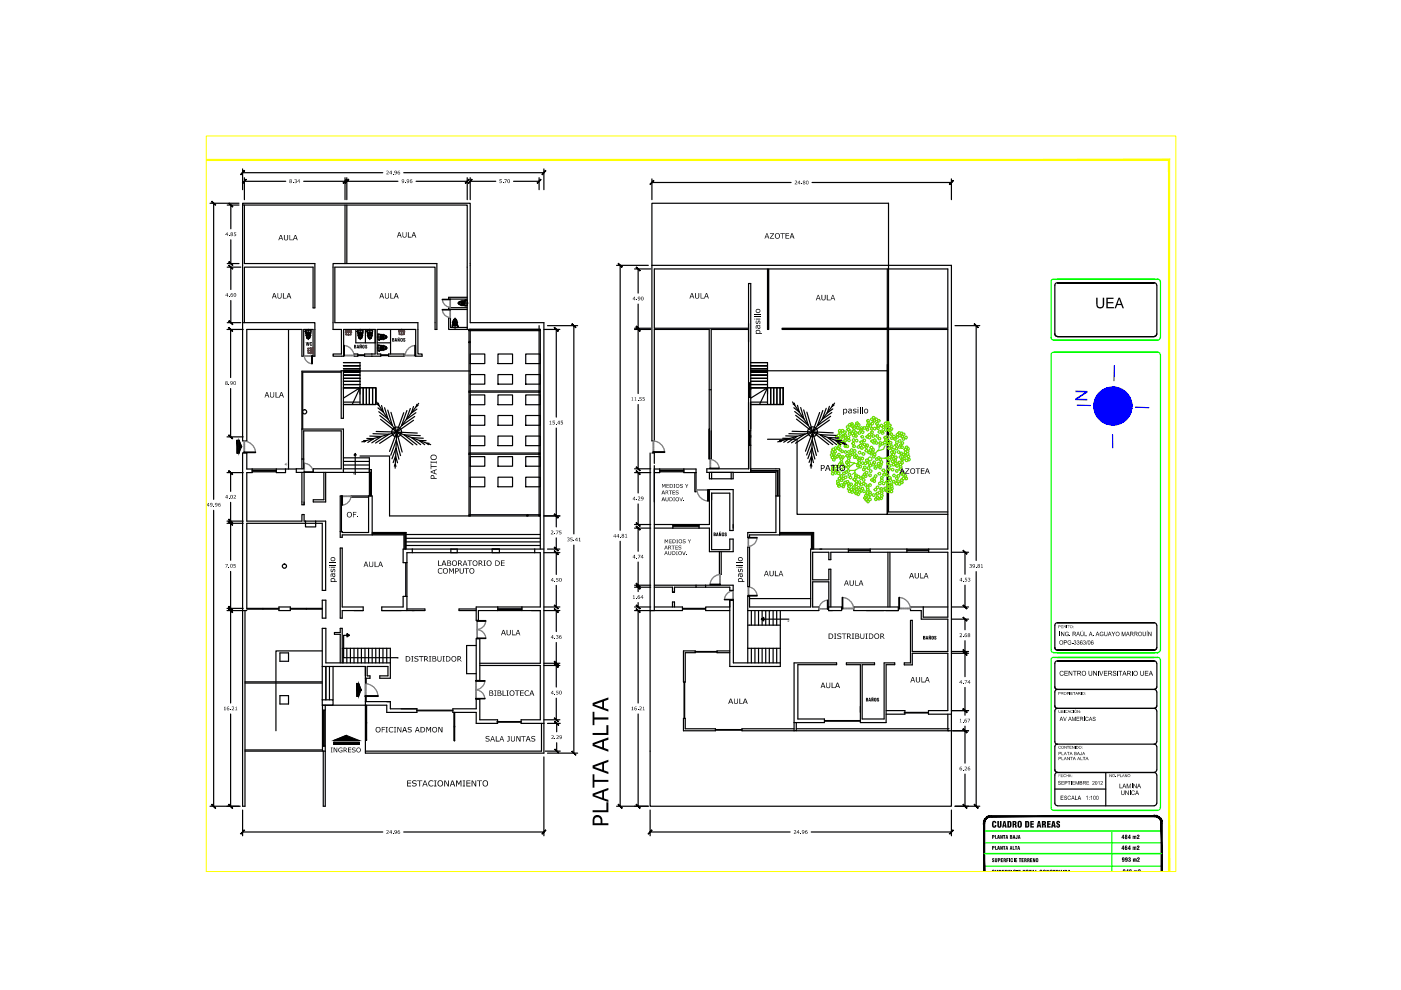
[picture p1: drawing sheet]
<svg xmlns="http://www.w3.org/2000/svg" width="297mm" height="210mm" viewBox="0 0 297 210" stroke-linecap="round" stroke-linejoin="round" font-family="sans-serif">
<!-- layer: 0 -->
<g fill="none" stroke="#000" stroke-width=".25">
<path d="M51.4 35.8v4.4M51.4 36.6h29.8M51.8 37.7v4.6M51.8 38.4h8.8M64.4 38.4h8.8M73.2 37.7v4.6M73.5 37.7v4.6M73.5 38.4h10.9M85.6 36.6h29.7M88.2 38.4h10.9M99.1 37.7v4.6M99.7 37.7v4.6"/>
<path d="M99.7 38.4h5.4M108.9 38.4h5.4M114.3 37.7v2.5M115.3 35.8v4.4M138.2 37.9v4.4M138.2 38.7h29.5M172.2 38.7h29.5M201.7 37.9v4.4M44.5 43.1h6.2M45.3 43.1v62.8M130.7 56.3h6.8M131.5 56.3v56.1"/>
<path d="M138.7 57h62.3M224.2 59.9l-.5 .3-.1 .3v10.3l.3 .5h.3M224.2 60h20.5h-20.5M244.7 59.9l.3 .1 .3 .5-.1 10.3-.2 .5h-.3M48.1 69.9h3.5M48.9 69.9v10.2M51.4 68.4v25.1h.9v-23.6M61.2 69.9v29.5M64 69.9v5.6M64.4 69.9v5.6M64.7 70.2h.1M64.8 71.1h1.2"/>
<path d="M64.8 70.7h1.2M64.9 70.4l.1 .9a.39 .39 0 0 0 .4 .5 .39 .39 0 0 0 .3-.5l.2-.9M64.9 70.4l.1 .1zM64.9 70.4h-.1l.1-.4h.9l.2 .1-.2 .3M64.9 70.4h.1M64.9 70.4h.9M64.9 70.5l.1 .8M65 71.3l.1 .3M65 71.3a.38 .38 0 0 1 .4-.6 .38 .38 0 0 1 .3 .6M65.1 71a.37 .37 0 0 1 .5-.1 .37 .37 0 0 1 0 .5 .29 .29 0 0 1-.3 .3 .29 .29 0 0 1-.2-.4zM65.1 71.6l.1 .1M65.2 70.7h.1"/>
<path d="M65.2 70.4v.4M65.2 71.7h.3M65.4 69.8v2.2M65.5 70.7h.1M65.5 70.4v.4M65.6 71.6l-.1 .1M65.7 71.3l-.1 .3M65.8 70.4l-.1 .9M65.9 70h.1M66.4 69.9v5.6h.4v-5.6M72.3 78.7h-8.3v20.7M72.3 78.9h-8.1v12.1"/>
<path d="M72.9 73.2h.1v2.2h-.1zM75.1 75.1h.8v.4h-.8zM75.4 69.9v2.8h4.1M75.7 70.2l.1 .1zM75.8 71.1h1.2M75.8 70.7h1.2M75.9 70.4l.1 .9a.41 .41 0 0 0 .4 .5 .41 .41 0 0 0 .4-.5l.1-.9M75.9 75.4h1.4M75.9 75.2h1.4M75.9 70.5l.1 .8a.35 .35 0 0 0 .1 .3 .35 .35 0 0 0 .4 .1M75.9 70.4h.1M75.9 70.4l.1 .1z"/>
<path d="M75.9 70.4h.9M76.1 71a.36 .36 0 0 1 .6-.1 .36 .36 0 0 1 0 .5l-.2 .3a.47 .47 0 0 1-.4-.7zM76.2 70.7h.1M76.2 70.4v.4M76.4 69.8v2.2M76.5 70.7h.1M76.5 70.4v.4M76.6 71.6l.1-.2a.41 .41 0 0 0 0-.5 .41 .41 0 0 0-.6 0 .41 .41 0 0 0 0 .5l.1 .3h.3M76.6 71.6l-.1 .1M76.7 71.6l-.2 .1M76.8 70l.2 .1v.3h-.2M76.8 70h-.9v.4"/>
<path d="M76.9 70.4l-.2 1.2M76.9 70h.1M77.5 69.9v2.8M77.8 70.2l.1 .1zM77.9 70h1h.1v.4h-1.1zM77.9 71.1h1.1M77.9 70.7h1.1M77.9 70.4l.1 .9a.41 .41 0 0 0 .4 .5 .41 .41 0 0 0 .4-.5l.2-.9M77.9 70.5l.2 1 .2 .2M77.9 70.4h.1M77.9 70.4l.2 .1zM78.1 71.3l.2 .4"/>
<path d="M78.3 70.7h.1M78.3 70.4v.4M78.3 71.7h.2M78.4 69.8v2.2M78.6 70.7h.1M78.6 70.4v.4M78.7 71.2v.1a.29 .29 0 0 1-.3 .4 .29 .29 0 0 1-.3-.4M78.7 71.2a.32 .32 0 0 0-.3-.4 .32 .32 0 0 0-.3 .3v.2M78.7 71.3l-.2 .4M78.8 71.2a.37 .37 0 0 0-.4-.5 .37 .37 0 0 0-.3 .6M78.8 71.3l-.3 .4M78.8 71.2l-.1 .1"/>
<path d="M78.9 70h.1M78.9 70.4l-.1 .9M79.5 69.9v5.2h-2.2v.4h1.6M80 69.9v5.2h.7v.4h-2M80 72.7h2.8M80 71.5h2.2M80 73.8h2.2M80.1 71h.1M80.1 71l.1-.1 .4 .1M80.1 71v1l.5-.1M80.1 73.3h.1M80.1 73.2l.5 .1v1h-.5z"/>
<path d="M80.3 72.1h.2zM80.3 74.3l.2 .1zM80.4 72.1h.1M80.4 74.4h.1M80.6 70.9l.8 .1 .5 .3M80.6 73.2l1.1 .2 .2 .3M80.6 71l1.1 .2M80.6 71.9v-.1v.1M80.6 73.3l1.1 .2 .2 .2M80.6 74.3v-.2v.2M80.6 71.3h.3M80.6 71.6h.3"/>
<path d="M80.6 71v.9M80.6 73.6h.3M80.6 73.9h.3M80.7 75.4h1.7M80.7 75.2h1.7M80.8 71.3h.1M80.8 71.6h.1M80.8 73.6h.1M80.8 73.9h.1M80.8 70.9v1.1M80.8 73.2v1.1M81 71.2h.3a.36 .36 0 0 1 .4 0 .36 .36 0 0 1 .1 .4l-.8 .1-.1-.2z"/>
<path d="M81.2 70.9v1.2M81.2 73.2v1.1M81.4 71.8l-.8 .1M81.4 73.5a.28 .28 0 0 1 .4 .3 .28 .28 0 0 1-.4 .2l-.2 .1M81.4 73.5l-.1-.1a.32 .32 0 0 0-.4 .3 .32 .32 0 0 0 .3 .4M81.4 73.4a.33 .33 0 0 1 .4 .4 .33 .33 0 0 1-.4 .3M81.4 73.4a.37 .37 0 0 0-.5 .2 .37 .37 0 0 0 .3 .5M81.4 74.1l-.8 .2M81.4 71.8l-.8 .2M81.4 74.1h-.2M81.7 71.2l.1 .1a.35 .35 0 0 1 0 .4 .35 .35 0 0 1-.4 .1M81.7 71.2a.48 .48 0 0 0-.5-.1 .48 .48 0 0 0-.3 .5l.5 .2"/>
<path d="M81.7 71.2l.2 .1M81.9 71.6l-.5 .2M81.9 73.9l-.5 .2M81.9 71.3v.3M81.9 73.9l-.2 .2-1.1 .2M81.9 73.7v.2M82.4 75.1h3.3v.4h-3.3zM82.8 69.9v5.2M88 73.2h.1v2.2h-.1zM88.1 69.9v5.6h1.4v-.4h-.9v-5.2M92.2 69.9h.4M99.4 69.9h.3v.2h-.3z"/>
<path d="M99.4 72.4h.3v.2h-.3zM99.7 79.4h3.1v2h-3.1zM99.7 75.1h3.1v2h-3.1zM99.7 68.4h15.6v91.3h-37.8v-10.9M99.7 69.9v39.5h14.6M99.7 70.1h14.6M105.6 79.4h3.1v2h-3.1zM105.6 75.1h3.1v2h-3.1zM111.5 79.4h3.1v2h-3.1zM111.5 75.1h3.1v2h-3.1zM114.3 69.9h.3v.2h-.3zM114.3 69v40.4"/>
<path d="M115.3 69.9h3.4M116.1 69h6.4M117.9 69.9v18.5M121.7 69v44.2M134.5 69.9h3.5M135.3 69.9v13.5M138.7 69.9v23.6h-.5v-37.2h63.5v98.6M150.4 69.9v27.4v-6.3M150.8 69.9v27.4h-.4M158.7 60.1v39.3M158.7 68.6v3.9M159.2 60.1v40.1"/>
<path d="M188.1 77.3v31.8h-19.1v-16h-6.3M188.1 69.9v39.2h12.9M188.4 69.9v38.6h12.6M201 69.9v46.5h-29.1v12.3h-13v-2.3h-.4v3.1M202.5 69h5.2M207 69v49.8M224.2 71.4h20.5h-20.5M48.1 92.6h3.5M48.9 82.4v10.2M50.2 93.3v2.8M50.5 93.3v2.8M51.2 94.7l-.5-1.4v2.8"/>
<path d="M51.7 95.8h2.5v.2h-2.5zM53.5 99.4v.8h-1.2v10.3h11.7v-1.4h.5v1.4h4.5v14.7h-.7v-14.2h-16v18h6.8M53.5 99.9h5.1M53.5 99.7h5.1M58.6 99.4v.8h1.9v-.8M62.8 99.4h-10.5v-3.3h-.9v74.8h.5v-41.4M64 91h8.8v9.2M64 97.3h.4M64.4 99.4v-8h7.9v8h-5.9v.8h11.9M64.6 99.4h-1.8v.8h1.7M72.3 88.7v-10.1h.5v10.1M72.8 97.1h5.5v3.1h.4v-.6h-.4v.6"/>
<path d="M72.8 99.4h5.5M72.8 98.6h5.5M72.8 97.8h5.5M75.3 96.5h.2l-.2-.4-.2 .4h.2v4.1M76.3 96.7h6.3v12.7h16.8M77.1 93.4h.5l-.4 .3M77.8 93h1.4l-1.2 .8M78.4 92.5h2.5l-2.1 1.4M78.7 99.6v5.6M79.1 91.9l3.4 .2-2.9 1.8M79.8 85.2l4.3 6.4M80.2 85.5l.1 .5-.4-.3"/>
<path d="M80.7 88.9l3.4 2.7-4.3-.1M80.9 86l.4 1.4-1.2-.9M81.5 86.4l.8 2.4-2-1.5M82.2 87l1 3.2-2.7-2.1M82.6 95.7l1.5-4.1 1.2 4.2M82.8 96.5l1.2-3.2 .9 3.3M82.9 87.4l1.2 4.2-3.6 2.4M83.1 97.3l.8-2.3 .7 2.4M83.4 98.1l.5-1.4 .4 1.4M83.6 98.8l.2-.4 .1 .5M84.1 91.6l3.4 2.7M84.1 91.6l-.3 7.7"/>
<path d="M84.1 91.6l-7.4 2.1M85.6 87.5l-1.5 4.1 3.6-2.5M86.3 87l-1.2 3.3 2.8-2M87 86.6l-.9 2.3 2.1-1.4M87.7 86.2l-.5 1.4 1.2-.9M88.4 85.7l-.2 .5 .4-.3M88.5 91.8l-4.4-.2 7.2 2.7M88.8 85.5l-4.7 6.1M89.1 92.4l-3.4-.2 2.7 2.1M89.7 92.9l-2.4-.1 1.9 1.5M90.3 93.4h-1.4l1.1 .9M91 94h-.5l.3 .3"/>
<path d="M99.4 96.1h.3v.2h-.3zM99.4 82.9h.3v.2h-.3zM99.7 96.8h3.1v2h-3.1zM99.7 92.5h3.1v2h-3.1zM99.7 88.1h3.1v2.1h-3.1zM99.7 83.7h3.1v2.1h-3.1zM99.7 96.1h14.6M99.7 83.1h14.6M99.7 82.9h14.6M99.7 96.3h14.6M105.6 96.8h3.1v2h-3.1zM105.6 92.5h3.1v2h-3.1z"/>
<path d="M105.6 88.1h3.1v2.1h-3.1zM105.6 83.7h3.1v2.1h-3.1zM111.5 96.8h3.1v2h-3.1zM111.5 92.5h3.1v2h-3.1zM111.5 88.1h3.1v2.1h-3.1zM111.5 83.7h3.1v2.1h-3.1zM114.3 96.1h.3v.2h-.3zM114.3 82.9h.3v.2h-.3zM117.9 90.8v20.9M134.5 99.4h3.5M135.3 85.8v13.6M137.8 96.1v74.8h63.9v-16"/>
<path d="M138.2 96.1h.5v2.2M138.5 95.8h2.4v.1h-2.4zM138.7 99.4h8.9v4.9h-.3v-4.1M138.7 98.7v30.8M139.9 99.4v.8h-1.2M139.9 99.9h5.1M139.9 99.7h5.1M145 99.4v.8h2.6M150.5 99.3l2 .1zM158.7 85.3v6M158.7 84.2h.5M158.7 81.2h.5"/>
<path d="M158.8 94.4v5h-8.9v.8h14.6v12.7h-6v1h.4v-.5h13.1v3M158.9 81.2v3M159 81.2v3M159.2 99.4h6.1v5.8M159.2 99.8h5.8v5.4M159.2 82.2v.4M159.2 85.3v5.7M159.2 99.9h5.6v5.3M165.3 93.4h.5l-.4 .3M165.9 92.9l1.5 .1-1.2 .8M166.6 92.4l2.4 .1-2 1.4M167.3 91.9l3.4 .1-2.9 1.9"/>
<path d="M168 85.2l4.3 6.4M168.4 85.5l.1 .4-.4-.3M168.9 88.9l3.4 2.7-4.4-.2M169.1 85.9l.4 1.5-1.2-1M169.8 86.4l.6 2.4-1.9-1.6M170.4 86.9l1 3.3-2.7-2.1M170.8 95.7l1.5-4.1 1.1 4.2M171 96.5l1.2-3.2 .9 3.3M171.1 87.4l1.2 4.2-3.6 2.4M171.3 97.2l.8-2.2 .7 2.3M171.5 98l.6-1.4 .4 1.5M171.8 98.8l.2-.5 .1 .5"/>
<path d="M172.3 91.6l3.4 2.7M172.3 91.6l-.3 7.7M172.3 91.6l-7.4 2.1M173.8 87.5l-1.5 4.1 3.6-2.5M174.5 87l-1.2 3.3 2.8-2M175.2 86.6l-.9 2.3 2.1-1.4M175.9 86.1l-.5 1.4 1.2-.8M176.6 85.7l-.2 .5 .4-.3M176.7 91.8l-4.4-.2 7.2 2.6M177 85.5l-4.7 6.1M177.3 92.3l-3.4-.1 2.7 2.1M177.9 92.9l-2.4-.1 1.9 1.5"/>
<path d="M178.5 93.4l-1.5-.1 1.2 1M179.2 93.9h-.6l.5 .3M45.3 108.2v62.7M48.1 111h3.5M48.1 110.5h3.5M48.1 100.2h3.5M48.9 100.2v4M48.9 106.5v4M48.9 111v7.8M53.5 100h5.1M64 100.2v6.8h.5v-6.8M64.5 100.1l1.9 .1z"/>
<path d="M64.8 111h.1M64.8 110.5v.5M66.9 110.5v1.2h-2.1v-.7M68.7 100.2v5.8h-2.3v.4h2.6v-6.2M72.1 116.2h.5v12.5h4.4v.8h-4.4v1.6h-.5zM72.5 105.2h.1v1.9h-.1zM78.1 105.2v7.7h-5.5v-.2h-.5M78.1 105.4h-3.7v-.2h4.5v8.2h-6.3v.5h-.5v-8.7h.3v7.5M78.3 100.2v5M78.5 100.2v5M78.6 100.2v5M78.9 113.1h7v3.3"/>
<path d="M78.9 113.2h7v3.2M85.6 113.4v3M86 119.3v7.1M86.1 115.7h28.5M86.1 114.9h28.5M86.1 114.1h28.5M86.1 113.3h28.5M86.1 112.9v3.5M87.4 116.4v.8M95.6 116.4v.8M96.9 116.4v.8M99.4 109.1h.3v.3h-.3z"/>
<path d="M99.4 109.4v-39.5h15.2v46.5M99.7 101.2h3.1v2h-3.1zM99.7 109.1h14.6M104.4 116.4v.8M105.6 101.2h3.1v2h-3.1zM105.9 116.4v.8M111.5 101.2h3.1v2h-3.1zM111.7 109.1h.3v.3h-.3zM113.4 116.4v.8M114.3 109.1h.3v.3h-.3zM115.3 116.4h-29.8v2.9h.8M115.3 117.2h3.4"/>
<path d="M115.3 109.4h3.4M116.1 116.4h2.6M117.9 114v2.4M117.9 117.2v4.6M121.7 115.6v44.1M131.5 114.8v56.1M134.5 100.2h3.5M134.5 112h3.5M134.5 111.2h3.5M135.3 100.2v4.3M135.3 106.8v4.4M135.3 112v4.9"/>
<path d="M135.3 119.2v4.9M138.7 111.2h11.7v-7.4h5v8.7h-.7v-7.9h-3.8v11.9h3.8v-2.2h.7v2.7h-5v-5h-11.7M139.9 100h5.1M142.7 111.2v.8M142.7 111.6h5.5M142.7 111.4h5.5M148.2 111.2v.8M150.1 103.8h.1v2.5h-.1zM150.4 100.2v1.3h5v-1.3M150.9 100.2v1.3M152.5 117v4.8h.4v-4.8M155 100.2v1.3"/>
<path d="M158.5 116h.4v8.4h-.4zM158.6 114h1.9zM164.5 105.2h.8M165.3 112.9h7.2v3.5M165.3 113.2h6.9v3.2M165.3 105.2v8.2M165.3 113.1h7v3.3M179.9 116.4v.7M179.9 116.6h4.6M179.9 116.8h4.6M184.5 116.4v.7M188.3 117.1v11.6"/>
<path d="M188.7 117.1v11.6M192.3 116.4v.7M192.3 116.6h4.6M192.3 116.8h4.6M196.9 116.4v.7M201.7 117.1h3.7M204.6 117.1v4.7M48.1 129.5h4.2M48.1 129h3.5M48.9 121.2v7.8M48.9 129.5v19.6M52.3 129.2h6.8"/>
<path d="M55.8 129v.2M59.1 128.7h2.5v.8h-2.5zM59.4 138.4h1.8v1.8h-1.8zM61.6 129.2h6.7M61.6 129h6.7M64.9 129v.2M68.3 138h-9.8v16.9M68.3 127.3h.8v3.8h-.8zM72.6 137.5h10.2v6.3h-2.3v-.5h1.8v-2h-4.4v2h.5v.5h-.9M72.8 137.5v3M73.5 137.5v3M74.1 134.7l-.5 .3v-.7l.5 .4h-1.2v4.7h11.4"/>
<path d="M74.3 137.5v3M75.1 137.5v3M75.9 137.5v3M76.6 137.5v3M77.4 137.5v3M78.1 137.5v3M78.9 137.5v3M79.7 137.5v3M80.4 137.5v3M81.2 137.5v3M82 137.5v3M86.3 129.5v-12.3h28.3v11.5h-13.6v2.8h.4v-2h13.2v11.1h-12.9"/>
<path d="M86.3 126.4h-.8v2.3h-4.6v.8h9.2v-.4h-3.8M101 135.4h.7v8.9h-.7zM101 129.1h-3.7v.4h3.7M101 136.9h-2.1v5.9h2.1M101.1 131.6h1.9v.1h-1.9zM101.1 135.3l1.9 .1zM105.5 128.7v.8M105.5 129.1h5.2M105.5 129.2h5.2M110.7 128.7v.8M115.3 129.5h3.4M115.3 128.7h3.4"/>
<path d="M117.9 124.1v4.6M117.9 129.5v4.4M117.9 136.2v4.4M134.5 128.7h3.5M134.5 124.5h3.5M134.5 124.1h3.5M135.3 124.5v.9M135.3 127.8v.9M135.3 129.5v19.6M138.7 128.7h6v.8h-10.2M138.7 124.1h16.7v1.1h-.7v-.7h-11.7v1.1M138.7 124.5h3.9v1.1"/>
<path d="M142.6 128.7v-1.1h.4v1.1M143 125.6h-.4h.4M144.7 129.2h4.9M144.7 129h4.9M144.9 138h2.5v.4h-2.1v6.2h-.4zM147.4 138.1h4.6M147.4 138.3h4.6M147.6 124.1v.4M149.6 124.1v.4M150.5 123.9h2.2v.1h-2.2zM153.6 127.1l1.9 .1zM154.7 128.7h-5.1v.8h5.1"/>
<path d="M154.7 127.3v14h10.7v-11.8M154.7 138h-2.7v.4h2.7M155.5 127.3h-.8h.8M155.5 127.3v13.2h9.9M158.5 129.5v8M158.5 137.5h6.9M158.5 137.5v3M158.5 132.5h6.9M158.6 126.2h1.9v.2h-1.9zM158.9 126.9h13M159.3 129.5v3M159.3 137.5v3"/>
<path d="M160.1 129.5v3M160.1 137.5v3M160.8 129.5v3M160.8 137.5v3M161.4 131.3l.5 .4v-.8l-.5 .4h5.9M161.6 129.5v3M161.6 137.5v3M162.3 129.5v3M162.3 137.5v3M163.1 129.5v3M163.1 137.5v3M163.9 129.5v3"/>
<path d="M163.9 137.5v3M164.7 129.5v3M164.7 137.5v3M175.4 127.3l.1 1.8zM175.7 128.7h2.7v.8h-2.7zM175.7 128.7v-5.3h-3.4v5.3h1.3v.8h-15.1M176.1 128.7v-8h-.4v2.2h-3.4v-5.8h3.4v1.6h.4v-1.6h24.9v13.8h-5.3v-2.2M178.6 126.7h.1v2.4h-.1zM181 128.7h9.5v.8h-9.5zM190.6 126.7h.1v2.4h-.1zM201 128.7h-8v.8h2.3v1.8h5.7v6.8h-7.6v-6.6h-.4v9h-1.3v.5h1.7v-2.5h7.6v12.2h-4.1v.7h4.8M201.7 128.7h3.7"/>
<path d="M201.7 138.5h3.7M201.7 138.1h3.7M201.7 131.3h3.7M204.6 124.1v4.6M204.6 131.3v2.2M204.6 135.8v2.3M204.6 138.5v5M207 121.2v49.7M48.9 151.4v19.5M51.9 159.3h17.1M51.9 159h16.5M51.9 144.8h16.4"/>
<path d="M51.9 144.6h16.4M59.4 147.5h1.8v1.8h-1.8zM68.3 148.4h2.3v1.1h-2.3zM68.3 141.3h9.2v2.5M68.4 150.6h.6M68.4 149.5v9.8M68.4 158.2h.6M68.6 150.6v7.6M68.7 150.6v7.6M69 149.5v21.4h-.5v-11.6M69.1 141.3v7.1M69.9 141.3v7.1"/>
<path d="M70.6 141.3v7.1M70.7 157.4h5.5M70.7 157.8h5.5M72.1 140.5v-6h-1.2v-.4h1.2v-.9h.5v7.3M73.4 155.9l-2.7 1.1h5.5M75.6 144.9v2.8M75.9 144.9v2.8M76.6 146.3l-.6-1.4v2.8M77.4 147.5h2.8v.2h-2.8zM77.5 148.8h5.3h-.8M77.5 143.8v1h.1v-1M77.5 148.8v-1.1h.1v1.1"/>
<path d="M82.8 148.8v1.5h5.6v.7h-6.4v-1.5h-13.7M82.8 140.5h-13.7v-7.3h-.8v15.2M88.4 150.7h7.6M88.4 150.6h7.6M96 150.3h5v-2h.7v4.3h3.8v.8h-4.5v-2.4h-5zM100.9 144.3l1.9 .1zM100.9 148.1l1.9 .1zM101.7 141.1h12.9v11.5h-4.1v.8h4.8M105.4 153.1h5.1M105.4 153h5.1M114.8 153.4v5.9h-37.3M115.3 152.6h3.4"/>
<path d="M115.3 141.1h3.4M115.3 140.6h3.4M115.6 159.3h3.2M116.1 159.7h6.4M116.1 153.4h2.7M117.9 141.1v4.6M117.9 148v4.6M118 153.4v1.8M118 157.5v1.8M135.3 151.4v19.5M144.9 152.3h.4v2.2h6.4v.4h-6.8zM145 144.6v7.7"/>
<path d="M145.2 144.6v7.7M151.7 154.7h5.6M151.7 154.8h5.6M168.4 153.2h6.4v-.8h-5.6v-11.5h8.2v-.4h-9v14.4M168.4 154.5h-11.1v.4h11.1M168.8 153.2v1.7h-.4M168.8 154.9h32.4M168.8 154.5h32.4M174.8 152.9h7.7M174.8 152.8h7.7M179.5 140.5h5.9v.4h-2.6v11.5h4.7v-11.9h2.2v.4h-1.8v12.3h-5.5v-12.3h-2.9zM187.9 150.7h4v.7h-4"/>
<path d="M191.7 151h5.2M191.7 151.2h5.2M201 151.4v3.5h.7M201.7 150.7h3.7M202 154.9h3.4M204.6 145.8v5.8M204.6 154v7.8M224.2 140.1l-.5 .3-.1 .3v4.9l.3 .5 .3 .1-.5 .2-.1 .3v3l.3 .4 .3 .1-.5 .3-.1 .2v6.5l.3 .5 .3 .1-.5 .2-.1 .3v4.9M224.2 140.2h20.5h-20.5M224.2 146.2h20.5h-20.5M224.2 150.2h20.5h-20.5M224.2 157.8h20.5"/>
<path d="M244.7 140.1l.3 .1 .3 .5-.1 4.9-.2 .5-.3 .1h.3l.3 .5-.1 3-.2 .4-.3 .1 .3 .1 .3 .4-.1 6.5-.2 .5-.3 .1M244.7 157.8l.5 .2v.3l.1 4.9M44.5 170.9h6.4M51.4 171.7v5.5M51.4 176.4h29.8M85.6 176.4h29.7M115.3 160.5v16.7M130.7 170.9h6.8M137.8 171.7v5.5M137.8 176.4h29.7M172 176.4h29.7M201.7 171.7v5.5"/>
<path d="M202.5 170.9h5.2M204.6 164.1v6.8M223.6 163.2l.3 .5h.3M223.6 167.3h10.8M224.2 163.8l-.5 .2-.1 .3v6l.3 .4 .3 .1M224.2 163.8h20.5h-20.5M234.4 163.8v7.1M244.7 163.8l.3 .1 .3 .4-.1 6-.2 .4-20.8 .2M245.2 163.2l-.2 .5h-.3"/>
<circle cx="65.3" cy="71.1" r=".15"/>
<circle cx="72.9" cy="75.3" r=".02"/>
<circle cx="76.3" cy="71.1" r=".15"/>
<circle cx="78.4" cy="71.1" r=".15"/>
<circle cx="81.2" cy="73.8" r=".15"/>
<circle cx="81.2" cy="71.4" r=".15"/>
<circle cx="88" cy="75.3" r=".02"/>
<circle cx="51.8" cy="95.9" r=".02"/>
<circle cx="64.6" cy="87.3" r=".44"/>
<circle cx="84.1" cy="91.6" r="1.04"/>
<circle cx="138.5" cy="95.9" r=".02"/>
<circle cx="150.6" cy="99.3" r=".02"/>
<circle cx="172.3" cy="91.5" r="1.04"/>
<circle cx="64.5" cy="100.1" r=".02"/>
<circle cx="72.5" cy="105.2" r=".02"/>
<circle cx="150.1" cy="103.9" r=".02"/>
<circle cx="158.6" cy="114" r=".02"/>
<circle cx="60.3" cy="120" r=".44"/>
<circle cx="101.2" cy="135.3" r=".02"/>
<circle cx="101.2" cy="131.6" r=".02"/>
<circle cx="152.6" cy="123.9" r=".02"/>
<circle cx="155.4" cy="127.1" r=".02"/>
<circle cx="158.6" cy="126.3" r=".02"/>
<circle cx="175.5" cy="129.1" r=".02"/>
<circle cx="178.6" cy="129" r=".02"/>
<circle cx="190.6" cy="129" r=".02"/>
<circle cx="77.5" cy="147.6" r=".06"/>
<circle cx="100.9" cy="148.1" r=".02"/>
<circle cx="100.9" cy="144.3" r=".02"/>
</g>
<g fill="#000">
<path d="M62.1 38.7l.1 .1zM62.4 38.1l.2-.1a.22 .22 0 0 1 .3 .1 .22 .22 0 0 1-.1 .3 .26 .26 0 0 1 0 .4 .26 .26 0 0 1-.4 0v-.1a.18 .18 0 0 0 .2 .1 .18 .18 0 0 0 .2-.2 .18 .18 0 0 0-.2-.2l.1-.1a.16 .16 0 0 0 0-.2 .16 .16 0 0 0-.3 .1zM81.9 36.2h.1a.31 .31 0 0 1 .4 .3 .31 .31 0 0 1-.4 .3l.4 .2h-.5l.2-.3a.22 .22 0 0 0 .2-.4 .21 .21 0 0 0-.4 .1zM83.3 36.8l.1 .2zM85.9 38.7l.1 .1zM105.9 38h.5v.1h-.4v.2a.28 .28 0 0 1 .3 .4 .28 .28 0 0 1-.4 .1v-.1a.2 .2 0 0 0 .3 .1 .2 .2 0 0 0 0-.3 .2 .2 0 0 0-.3-.1zM106.6 38.7l.1 .1zM106.9 38h.5l-.3 .8h-.1l.4-.7h-.5zM168.5 38.4a.3 .3 0 0 1 .5 .1 .3 .3 0 0 1-.3 .4l-.1 .1 .4 .1h-.5l.2-.3a.2 .2 0 0 0 .2-.3 .21 .21 0 0 0-.4-.1zM169.9 38.9l.1 .2zM160.3 68h.1v.1a.23 .23 0 0 0-.1 .3 .23 .23 0 0 0 .3 .1 .23 .23 0 0 0 .1-.3 .35 .35 0 0 1 .5-.1 .35 .35 0 0 1 0 .6h-.2v-.2a.21 .21 0 0 0 .1-.3 .21 .21 0 0 0-.3-.1 .21 .21 0 0 0 0 .4 .33 .33 0 0 1-.5 .1 .33 .33 0 0 1 0-.5zM159.9 67.1h1.3v.2h-1.3z"/>
<path d="M159.9 66.6h1.3v.2h-1.3zM232.4 63.1h.3v1.6l.3 .4h.5l.2-.2 .1-1.8h.3v1.8l-.4 .4-.6 .1-.6-.3zM234.6 63.1h1.5v.3h-1.2v.7h1.2v.2h-1.2v.8h1.3v.3h-1.6zM48.5 81.4l.1 .2zM60.8 98.1h.1zM91.3 98.4h.1v.4h1.2v.2h-1.2v.5h-.1zM91.3 97.8l.1 .1h1.1l.1-.1v.5l-.1-.2h-1.1l-.1 .2zM116.5 89.3l.3-.1v.7l.1 .1h-.4l.2-.1v-.5zM117.2 89.2h.4v.1h-.3v.2l.3 .1v.2l-.1 .2h-.4v-.2a.2 .2 0 0 0 .3 .1 .2 .2 0 0 0 .1-.3 .2 .2 0 0 0-.3 0zM117.9 89.8l.1 .2zM118.9 89.2h.4v.1h-.3v.2h.2a.28 .28 0 0 1 .1 .4 .28 .28 0 0 1-.4 .1v-.2a.2 .2 0 0 0 .3 .1 .2 .2 0 0 0 0-.3 .2 .2 0 0 0-.3 0zM133.9 84.3l.2-.1v.7l.2 .1h-.4l.1-.1v-.5z"/>
<path d="M134.5 84.3l.3-.1v.7l.2 .1h-.5l.2-.1v-.5zM135.2 84.8l.1 .2zM135.6 84.2h.5l-.4 .1 .1 .2a.26 .26 0 0 1 .3 .2 .26 .26 0 0 1-.2 .3 .26 .26 0 0 1-.3-.2 .2 .2 0 0 0 .2 .1 .2 .2 0 0 0 .1-.3 .2 .2 0 0 0-.3 0zM136.3 84.2h.4l-.3 .1v.2a.28 .28 0 0 1 .3 .3 .28 .28 0 0 1-.5 .2v-.2a.2 .2 0 0 0 .3 .1 .2 .2 0 0 0 .1-.3 .2 .2 0 0 0-.3 0zM176.1 98.6h1.1v.1h-.5v1.2h-.1v-1.2h-.5zM177.3 98.6h.5l-.2 .1v1l.2 .2h-.5l.2-.2v-1zM194.1 99.3h1v.1h-.4v1.1h-.2v-1.1h-.4zM45.3 107.3l.1 .1zM47.8 119.6h.5l-.4 .8 .3-.7zM48.5 105.6l.1 .1zM49.5 105a.31 .31 0 0 1 .5 .1 .31 .31 0 0 1-.3 .4l-.1 .1 .4 .1h-.5l.3-.3a.19 .19 0 0 0 .1-.3 .19 .19 0 0 0-.3-.1l-.1 .1zM69.7 119.7h1.4v.2h-1.4z"/>
<path d="M69.7 119.3h1.4v.1h-1.4zM92.9 118.8h.1v1h.6v.2h-.7zM99.1 118.8h1v.2h-.4v1h-.2v-1h-.4zM102.5 118.8h.5l-.2 .2v.8l.2 .2h-.5l.2-.2v-.8zM106.2 118.8h.8v.2h-.6v.3h.6v.1h-.6v.4h.6v.2h-.8zM116.8 112.5h.1a.3 .3 0 0 1 .4 .3 .3 .3 0 0 1-.3 .3l.3 .2h-.5l.3-.4a.21 .21 0 0 0 .1-.3 .21 .21 0 0 0-.4 0zM117.5 113.1l.1 .2zM117.9 112.5h.5l-.3 .8h-.2l.4-.7zM118.6 112.5h.4l-.3 .1v.2h.1a.27 .27 0 0 1 .2 .4 .27 .27 0 0 1-.4 0v-.1a.2 .2 0 0 0 .3 .1 .2 .2 0 0 0 0-.3 .2 .2 0 0 0-.3 0zM120.3 114h.1a.2 .2 0 0 1 .3 .1 .2 .2 0 0 1-.1 .2 .25 .25 0 0 1 0 .4 .25 .25 0 0 1-.3-.1 .21 .21 0 0 0 .3 0 .21 .21 0 0 0-.2-.3l.2-.2h-.3zM120.9 114h.5l-.3 .1v.2a.25 .25 0 0 1 .3 .1 .25 .25 0 0 1-.1 .4 .25 .25 0 0 1-.4-.2 .21 .21 0 0 0 .4 .1 .21 .21 0 0 0 0-.3 .21 .21 0 0 0-.4 0zM121.6 114.6l.2 .2z"/>
<path d="M122.7 114.1l.3-.1v.7l.1 .1h-.4l.2-.1v-.5zM131.5 113.8l.1 .2zM132.5 113.3l.3-.1v.7l.2 .1h-.5l.2-.1v-.5zM134.9 105.9l.1 .2zM134.9 118.3l.1 .1zM135.3 105.3h.1a.34 .34 0 0 1 .3 .3 .34 .34 0 0 1-.3 .4l.4 .1h-.5l.2-.4a.21 .21 0 0 0 .1-.3 .21 .21 0 0 0-.3 .1zM135.3 117.6h.5l-.4 .8h-.1l.4-.7zM140.4 102.6l.3 .5 .2-.5h.2v.8h-.1v-.7l-.2 .5-.3-.5-.1 .7zM140.9 114.4h.2l.2 .4 .3-.4v.8v-.7l-.2 .4-.3-.4v.7h-.2zM141.1 105.5h.1v.5a.19 .19 0 0 0 .2 .2 .19 .19 0 0 0 .2-.2v-.5h.1v.7l-.2 .1-.4-.1zM141.3 102.6h.5l-.4 .1v.3h.4h-.4v.3l.4 .1h-.5zM141.7 116.9h.1v.4a.2 .2 0 0 0 .2 .3 .2 .2 0 0 0 .2-.3v-.4h.1v.5a.32 .32 0 0 1-.3 .3 .32 .32 0 0 1-.3-.4z"/>
<path d="M141.9 114.4h.5l-.4 .1v.2h.4l-.4 .1v.3h.4v.1h-.5zM141.8 104h.7l-.3 .1v.7h-.1v-.7zM142.4 115.7h.6l-.2 .1v.7h-.1v-.7zM142.7 105.5h.4h-.1v.7l.1 .1h-.4l.2-.1v-.7zM142.8 102.6h.3v.8h-.3zM142.6 104h.5l-.4 .1v.2h.4v.1h-.4v.3l.4 .1h-.5zM143.3 116.9h.4h-.1v.7l.1 .1h-.4l.2-.1v-.7zM143.4 114.4h.3v.8h-.3zM143.2 115.7h.5l-.4 .1v.2h.4l-.4 .1v.3h.4v.1h-.5zM143.3 104.1l.5-.1v.1a.17 .17 0 0 0-.2-.1 .17 .17 0 0 0-.2 .2 .17 .17 0 0 0 .2 .2h.1a.27 .27 0 0 1 .1 .4 .27 .27 0 0 1-.4 0h-.1v-.1a.18 .18 0 0 0 .3 .1 .18 .18 0 0 0 0-.3l-.3-.1zM143.8 115.8l.5-.1h.1v.1a.21 .21 0 0 0-.3-.1 .21 .21 0 0 0-.1 .3h.1a.28 .28 0 0 1 .3 .4 .28 .28 0 0 1-.5 .1l-.1-.2 .1 .1a.19 .19 0 0 0 .3 0 .19 .19 0 0 0 0-.2l-.4-.2zM144.2 102.7l.1-.1h.4v.1a.17 .17 0 0 0-.2-.1 .17 .17 0 0 0-.1 .2 .17 .17 0 0 0 .1 .2 .26 .26 0 0 1 .3 .4 .26 .26 0 0 1-.5 0l-.1-.1a.22 .22 0 0 0 .3 .1 .22 .22 0 0 0 .1-.3l-.3-.1z"/>
<path d="M144.1 105.5l.3 .7 .3-.7h.1l-.3 .8h-.1zM144.9 106.1l.2 .2zM144.7 116.9l.3 .7 .2-.7h.2l-.3 .8h-.2zM144.8 114.5l.4-.2 .1 .2a.23 .23 0 0 0-.2-.1 .23 .23 0 0 0-.2 .2l.1 .1a.28 .28 0 0 1 .3 .4 .28 .28 0 0 1-.5 0l-.1-.1 .2 .1a.18 .18 0 0 0 .2 0 .18 .18 0 0 0 .1-.2l-.4-.1zM145.5 117.5h.2v.2h-.2zM145.2 102.6l.4 .4 .3-.4-.2 .8h-.2v-.3zM145.8 114.4l.4 .3 .3-.3-.3 .4v.4zM156.1 119.7h1.3v.2h-1.3zM156.1 119.3h1.3v.1h-1.3zM191.9 99.3h.9l-.7 1h.7v.2h-.9l.7-1.1h-.7zM195.2 99.3h.8v.1h-.6v.3h.6v.2h-.6v.4h.6v.2h-.8zM48.5 120.2l.1 .2z"/>
<path d="M49.5 119.6h.5l-.3 .1v.2a.27 .27 0 0 1 .3 .2 .27 .27 0 0 1-.2 .3 .27 .27 0 0 1-.3-.2 .22 .22 0 0 0 .4 .1 .22 .22 0 0 0 0-.4 .22 .22 0 0 0-.4 .1zM70.1 120.6l.2 .1a.22 .22 0 0 0-.1 .3 .22 .22 0 0 0 .3 .1v-.3a.33 .33 0 0 1 .5-.1 .33 .33 0 0 1 .1 .5l-.3 .1 .2-.4a.18 .18 0 0 0-.3-.1 .18 .18 0 0 0 0 .3 .34 .34 0 0 1-.6 .1 .34 .34 0 0 1 0-.5zM84.2 139.4v.2l.3-.2v.3v-.2l-.3 .2zM92.9 120.7l.4-.3 .4 .1 .1 .2-.6-.1-.2 .6 .2 .3 .6-.1v.1l-.8 .1-.2-.3zM95.2 120.5h.2l.3 .6 .3-.6h.2v1.1h-.1v-.9l-.3 .6-.5-.6v.9h-.1zM97.5 120.5h.1v.7a.28 .28 0 0 0 .3 .3 .28 .28 0 0 0 .3-.3v-.7h.1v1l-.7 .1-.1-.2zM98.5 120.5h.9v.1h-.4v1h-.2v-1h-.3zM117.6 135.3l.1 .1zM117.6 123.2l.1 .1zM117.9 134.7a.22 .22 0 0 1 .4 0 .22 .22 0 0 1-.1 .3l.2 .1-.1 .3h-.4v-.1a.2 .2 0 0 0 .2 .1 .2 .2 0 0 0 .2-.2 .2 .2 0 0 0-.2-.2h.1a.18 .18 0 0 0 0-.3 .18 .18 0 0 0-.3 .1zM117.9 122.6h.5h-.4l.1 .3a.27 .27 0 0 1 .3 .1 .27 .27 0 0 1-.2 .4 .27 .27 0 0 1-.3-.2 .18 .18 0 0 0 .3 0 .18 .18 0 0 0 0-.2l-.3-.1zM134.2 126.3l.3-.1v.7l.1 .1h-.4l.2-.1v-.5z"/>
<path d="M134.8 126.8l.2 .2zM156.5 120.6h.2v.2a.17 .17 0 0 0-.2 .2 .17 .17 0 0 0 .2 .1 .17 .17 0 0 0 .2-.2 .33 .33 0 0 1 .6-.2 .33 .33 0 0 1-.1 .6h-.2l.1-.2a.19 .19 0 0 0 0-.3 .19 .19 0 0 0-.2 .1l-.2 .4h-.3l-.1-.3zM163.2 121h.1v.7a.28 .28 0 0 0 .3 .3 .28 .28 0 0 0 .3-.3v-.7h.1v1l-.7 .1-.1-.2zM164.3 121h.2v1h.5v.2h-.7zM176.9 134.3h.4l-.1 .2v.8l.1 .2h-.4l.1-.2v-.8zM177.6 134.4l.3-.1 .5 .1v.1h-.5a.21 .21 0 0 0-.2 .2 .21 .21 0 0 0 .3 .1l.4 .2v.2l-.3 .3-.6-.1v-.2l.4 .1a.23 .23 0 0 0 .3-.2 .23 .23 0 0 0-.4-.1l-.3-.3zM178.5 134.3h1v.2h-.5v1h-.1v-1h-.4zM180.1 123.1h.2v.8a.28 .28 0 0 0 .3 .2 .28 .28 0 0 0 .2-.4v-.6h.2l-.1 1-.6 .1-.2-.3zM180.6 134.3h.5l-.2 .2v.8l.2 .2h-.5l.2-.2v-.8zM181.3 123.1h.1v.9h.6v.2h-.7zM182.4 134.3h.1v.9l.2 .1a.32 .32 0 0 0 .4-.3v-.7h.2l-.1 1.1h-.7l-.1-.1zM183.5 134.3h.4l-.1 .2v.8l.1 .2h-.4l.1-.2v-.8z"/>
<path d="M193.9 121.5h.2v.7a.28 .28 0 0 0 .3 .3 .28 .28 0 0 0 .2-.3v-.7h.2v1l-.2 .1h-.5l-.2-.3zM195.1 121.5h.1v1h.6v.1h-.7zM203.5 134.3l.4 .1v.3l-.3 .3h.4v.1h-.5l.2-.3a.22 .22 0 0 0 .1-.4 .22 .22 0 0 0-.3 .1zM204.2 134.9l.1 .2zM204.2 123.1l.1 .2zM204.6 122.5h.5l-.4 .1v.2a.26 .26 0 0 1 .3 .1 .26 .26 0 0 1-.1 .4 .26 .26 0 0 1-.3-.2 .21 .21 0 0 0 .3 .1 .21 .21 0 0 0 0-.3 .21 .21 0 0 0-.3 0zM205.2 122.6l.1-.1a.23 .23 0 0 1 .3 0 .23 .23 0 0 1 0 .4l.1 .1-.1 .3h-.4v-.2a.21 .21 0 0 0 .4 .1 .18 .18 0 0 0-.2-.3l.1-.1a.18 .18 0 0 0 0-.3 .18 .18 0 0 0-.3 .1zM205.6 119.6h.1a.21 .21 0 0 1 .3 .1 .21 .21 0 0 1-.1 .3h.1a.25 .25 0 0 1-.1 .4 .25 .25 0 0 1-.4-.1 .19 .19 0 0 0 .3 0 .19 .19 0 0 0 0-.3l-.1-.1h.2v-.2l-.3 .1zM206.9 120.2l.2 .2zM208 119.7l.2-.1v.7l.2 .1h-.4l.2-.1v-.5zM47.5 149.9l.3-.1v.7l.1 .1h-.4l.1-.1v-.5zM48.8 150.5l.1 .1z"/>
<path d="M49.1 149.9a.32 .32 0 0 1 .5 .2 .32 .32 0 0 1-.3 .4l.4 .1h-.6l.3-.3a.22 .22 0 0 0 .1-.3 .22 .22 0 0 0-.4-.1zM49.9 149.9l.2-.1v.7l.2 .1h-.4l.1-.1v-.5zM70.1 158.5h.4l-.1 .1v.8l.1 .1h-.4l.2-.1v-.8zM70.7 158.5h.3l.4 .8v-.8h.1v1h-.2l-.4-.9v.9h-.2zM71.8 158.6l.3-.1 .5 .1v.2l-.5-.2-.3 .4 .1 .3 .2 .1h.4v-.3h-.3v-.1h.4v.5l-.4 .1-.4-.3-.1-.4zM73.8 158.5h.7v.1h-.5v.3h.5v.1h-.5v.4h.5v.1h-.7zM74.7 158.6l.7-.1v.2h-.2a.23 .23 0 0 0-.3-.1 .23 .23 0 0 0-.1 .3 .23 .23 0 0 0 .3 .1 .28 .28 0 0 1 .3 .3 .28 .28 0 0 1-.3 .2h-.5v-.2l.3 .1a.24 .24 0 0 0 .3 0 .24 .24 0 0 0 0-.3 .24 .24 0 0 0-.3-.1l-.3-.1zM116.9 156h.1a.28 .28 0 0 1 .4 .1 .28 .28 0 0 1-.3 .4l-.1 .1 .4 .1h-.5l.2-.4a.2 .2 0 0 0 .2-.3 .2 .2 0 0 0-.4 0zM117.6 147.1l.1 .1zM117.6 156.5l.1 .2zM117.9 146.5h.5l-.4 .1v.2a.26 .26 0 0 1 .4 .1 .26 .26 0 0 1-.2 .3 .26 .26 0 0 1-.3-.1 .21 .21 0 0 0 .3 .1 .21 .21 0 0 0 0-.3 .21 .21 0 0 0-.3 0zM118 156l.1-.1a.3 .3 0 0 1 .4 .3 .3 .3 0 0 1-.3 .3l-.1 .1 .4 .1h-.6l.3-.3a.21 .21 0 0 0 .1-.3 .21 .21 0 0 0-.3-.1z"/>
<path d="M125.6 150.9h.4v1.2h3v.5h-3v1.2h-.4zM125.6 155.4h3v-1.6h.4v2h-3.4zM133.9 149.9l.3-.1v.7l.1 .1h-.4l.1-.1v-.5zM135.2 150.5l.1 .1zM135.6 149.9h.4v.3l-.3 .3 .4 .1h-.5l.2-.4a.21 .21 0 0 0 .1-.3 .21 .21 0 0 0-.3 0zM136.3 149.9l.2-.1v.7l.2 .1h-.4l.1-.1v-.5zM155.6 148.1h.1l.1 1a.34 .34 0 0 0 .5-.3v-.7h.2l-.1 1-.2 .2-.4-.1-.2-.1zM156.8 148.1h.1v1h.6v.1h-.7zM175.2 144.7h.1v.9l.3 .2 .3-.1v-1h.1l-.1 1.1-.4 .1-.3-.1zM176.3 144.7h.2v1.1h.5v.1h-.7zM194.2 143.6h.2v.6a.28 .28 0 0 0 .2 .4 .28 .28 0 0 0 .3-.4v-.6h.2l-.1 1-.6 .1-.2-.3zM195.4 143.6h.1v.9h.6v.2h-.7z"/>
<path d="M203.5 152.5l.3-.1v.7l.1 .1h-.4l.2-.1v-.5zM204.1 153l.2 .2zM204.2 144.8l.1 .2zM204.5 144.2h.6l-.4 .8 .3-.7zM205.1 152.4h.6l-.4 .8 .3-.7zM224.5 158.2a.18 .18 0 0 1 .2-.1 .18 .18 0 0 1 .1 .2 .22 .22 0 0 0-.3 .1 .22 .22 0 0 0 .1 .3 .22 .22 0 0 0 .3-.2 .28 .28 0 0 1-.4 .2 .28 .28 0 0 1 0-.5zM224.4 150.6l.1 .3a.17 .17 0 0 0 .2 .2 .17 .17 0 0 0 .1-.2v-.3l.1 .3a.22 .22 0 0 1-.2 .3 .22 .22 0 0 1-.2-.3zM224.7 142.5l.2-.3h.4l.2 .3h-.2a.37 .37 0 0 0-.5 .2 .37 .37 0 0 0 .3 .5l.4-.2-.2 .3h-.4l-.2-.4zM225.6 150.6l.1 .6zM225.7 158.2l.4 .4v-.4v.6l-.3-.5-.1 .5zM225.7 142.2h.7v.2h-.6v.3h.6v.1h-.6v.3h.6v.2h-.7zM225.8 150.6h.4v.1a.24 .24 0 0 0-.3 .1 .24 .24 0 0 0 .1 .3 .24 .24 0 0 0 .3-.1l-.1 .1a.28 .28 0 0 1-.3 0 .28 .28 0 0 1-.1-.2z"/>
<path d="M226.2 158.2h.5h-.2v.6l-.1-.6zM226.6 142.2h.1l.5 .8 .1-.8v1.1l-.6-.8v.8h-.1zM226.8 158.2h.4h-.3v.2h.3l-.3 .1v.2l.3 .1h-.4zM226.8 146.7l.1 .6zM227 146.7h.4l-.3 .1v.2h.3l-.3 .1v.1l.4 .1h-.5zM227.3 158.2l.4 .4 .1-.4v.6l-.4-.5-.1 .5zM227 150.6a.2 .2 0 0 1 .2-.1 .2 .2 0 0 1 .2 .2 .22 .22 0 0 0-.4 .1 .22 .22 0 0 0 .2 .3 .22 .22 0 0 0 .3-.1l-.2 .2h-.2l-.2-.2zM227.6 150.6v.6zM227.5 146.7h.5l-.2 .1v.5l-.1-.5zM227.5 142.2h.8v.2h-.3v.9h-.2v-.9h-.3zM227.9 158.2l.1 .6zM228.4 150.6l.4 .4 .1-.4v.6l-.4-.5-.1 .5z"/>
<path d="M229.3 159.4l.1 .5a.16 .16 0 0 1-.2 .2 .16 .16 0 0 1-.1-.2l.2 .1zM229.2 146.7l.1 .6zM230.8 142.2h.1l.1 .8a.24 .24 0 0 0 .3 .2 .24 .24 0 0 0 .1-.4v-.6h.2l-.1 1-.5 .1-.2-.3zM231.8 142.2h.1l.6 .8v-.8h.1v1.1h-.2l-.5-.8v.8h-.1zM232.8 142.2h.1v1.1h-.1zM233 142.2h.2l.3 1 .3-1h.1l-.3 1.1h-.2zM234.1 142.2h.7v.2h-.6v.3h.5v.1h-.5v.3h.6v.2h-.7zM236 142.4l.5-.2 .1 .2-.1 .1a.19 .19 0 0 0-.1-.2 .19 .19 0 0 0-.3 .1 .19 .19 0 0 0 .2 .3h.1a.31 .31 0 0 1 .2 .4 .31 .31 0 0 1-.4 .2 .31 .31 0 0 1-.2-.4 .25 .25 0 0 0 .3 .3 .25 .25 0 0 0 .2-.4l-.5-.1zM236.9 142.2h.1v1.1h-.1zM237.2 142.2h.7v.2h-.3v.9h-.1v-.9h-.3zM240 142.2h.1v1.1h-.1zM241.8 142.2h.1v.7a.26 .26 0 0 0 .3 .3 .26 .26 0 0 0 .2-.4v-.6h.1l-.1 1h-.5z"/>
<path d="M242.7 142.2h.8v.2h-.6v.3h.5v.1h-.5v.3h.6v.2h-.8zM81.9 176.1l.1-.1a.33 .33 0 0 1 .4 .3 .33 .33 0 0 1-.4 .4l.4 .1h-.5l.2-.3a.22 .22 0 0 0 .2-.2 .22 .22 0 0 0-.3-.2zM83.3 176.7l.1 .1zM86.3 165.5h.9v.1h-.7v.3h.7v.2h-.7v.5h.7v.2h-.9zM87.4 165.6l.7-.2 .2 .1v.2l-.3-.1a.27 .27 0 0 0-.4 0 .27 .27 0 0 0 0 .4 .27 .27 0 0 0 .4 0l.2 .1a.47 .47 0 0 1-.1 .7 .47 .47 0 0 1-.7-.1v-.2l.5 .1a.2 .2 0 0 0 .3-.2 .2 .2 0 0 0-.3-.2l-.3-.1a.31 .31 0 0 1-.2-.2 .31 .31 0 0 1 0-.3zM88.4 165.5h1.1v.1h-.4v1.2h-.2v-1.2h-.5zM90.9 165.7l.4-.3 .5 .1 .1 .2-.4-.1-.4 .1-.1 .5 .2 .4 .7-.1v.1l-.8 .1-.3-.4zM92 165.5h.5l-.1 .1v1h.1v.2h-.5v-.2h.2v-1zM94.2 165.5h.2l.6 1v-1h.2v1.3h-.2l-.6-1.2v1.2h-.2zM96.7 165.5h.2l.4 .7 .3-.7h.2v1.3h-.1v-1.1l-.4 .7h-.1l-.3-.7v1.1h-.2zM98.1 165.5h.5l-.1 .1v1l.1 .2h-.5v-.2h.2v-1zM98.9 165.5h.8v.1h-.6v.3h.6v.2h-.6v.5h.6v.2h-.8z"/>
<path d="M100 165.5h.2l.6 1v-1h.2v1.3h-.2l-.6-1.2v1.2h-.2zM101.1 165.5h1.1v.1h-.4v1.2h-.2v-1.2h-.5zM125.6 164.2h.4v1.2h3v.4h-3v1.2h-.4zM125.6 171.8h3v-1.7h.4v2.1h-3.4zM168.3 176.1h.1a.28 .28 0 0 1 .4 .1 .28 .28 0 0 1-.3 .4l-.1 .1 .4 .1h-.5l.2-.4a.2 .2 0 0 0 .2-.3 .2 .2 0 0 0-.4 0zM169.7 176.7l.1 .1zM204.2 163.2l.1 .1zM204.6 162.6a.32 .32 0 0 1 .4 .1 .32 .32 0 0 1-.3 .5h-.1l.4 .1h-.5l.2-.3a.21 .21 0 0 0 .2-.3 .21 .21 0 0 0-.3 0zM210.4 174.2l.3-.2 .3 .1 .2 .4h-.3a.16 .16 0 0 0-.2-.2 .16 .16 0 0 0 0 .3v.2a.2 .2 0 0 0-.1 .3 .2 .2 0 0 0 .3 0v-.2h.3l-.2 .6h-.3l-.3-.2zM211 177h.2v.7h.2v.1h-.4zM211.5 174.1h.3v1.1h.2v-1.1h.3l-.1 1.3-.4 .1-.3-.1zM212.1 177h.2l.1 .5v-.5h.2v.8h-.2l-.2-.5 .1 .5h-.2z"/>
<path d="M212.6 177h.5l-.1 .8h-.2v-.6h-.2zM215.6 177h.1v.6a.24 .24 0 0 1-.2 .3 .24 .24 0 0 1-.2-.3l.3 .1zM218.4 174.1h.8v.2h-.5v.3h.5v.3h-.5v.3h.5v.3h-.8zM222 174.1h.8v.2h-.5v.3h.4v.3h-.4v.3h.5v.3h-.8zM224 174.2l.5-.2 .2 .3v.2l-.5-.2 .5 .6v.4l-.1 .2h-.5l-.2-.5h.3l.1 .3a.48 .48 0 0 0-.3-.7zM224.4 165.7l.1-.1a.17 .17 0 0 1 .3 0 .17 .17 0 0 1 0 .2l-.2-.1a.18 .18 0 0 0-.1 .2 .18 .18 0 0 0 .3 0v.1a.22 .22 0 0 1-.1 .4 .22 .22 0 0 1-.3-.3l.1 .1a.16 .16 0 0 0 .2 .1 .16 .16 0 0 0 0-.2l-.3-.2zM224.5 164.2h.3h-.3v.2h.3l-.3 .1v.3zM224.9 168.7h.6v.1h-.5v.3h.4l-.4 .1v.3h.5v.1h-.6zM224.9 164.2h.5h-.4v.2h.3l-.3 .1v.2l.4 .1h-.5zM225 165.6h.6l-.5 .1v.2h.5l-.5 .1v.3l.5 .1h-.6zM225.1 159.4l.1 .6 .3 .1h-.4zM225.6 168.8l.4-.1 .2 .3h-.1a.18 .18 0 0 0-.2-.2 .18 .18 0 0 0-.1 .2 .18 .18 0 0 0 .2 .1 .26 .26 0 0 1 .2 .3 .26 .26 0 0 1-.3 .2 .26 .26 0 0 1-.2-.3l.1 .2a.17 .17 0 0 0 .3-.1 .17 .17 0 0 0-.2-.2l-.3-.2z"/>
<path d="M225.5 164.3l.3-.2 .2 .2h-.1a.19 .19 0 0 0-.3 0 .19 .19 0 0 0 0 .3 .19 .19 0 0 0 .3-.1l-.1 .2a.29 .29 0 0 1-.3 0 .29 .29 0 0 1 0-.4zM226.1 164.2v.2h.4l.1-.2v.6l-.1-.3h-.4v.3zM226.2 159.4h.5l-.2 .1v.6l-.1-.6zM226.4 165.6h.5l-.2 .1v.7h-.1v-.7zM226.4 168.9l.2-.2h.3l.1 .3-.4-.2-.2 .4 .3 .3 .2-.2 .1 .1a.41 .41 0 0 1-.6 .1 .41 .41 0 0 1 0-.6zM227.1 165.6h.1v.8h-.1zM227.4 165.6h.5l-.4 .1v.2h.4l-.4 .1v.3l.4 .1h-.5zM227.9 168.7h.1v.8h.4v.1h-.5zM228 165.6h.2l.2 .7 .2-.7h.2v.8h-.2v-.7l-.3 .7-.2-.7-.1 .7zM230.4 165.6h.5l-.4 .1v.2h.4l-.4 .1v.3l.4 .1h-.5zM230.3 168.9l.3-.2v.9l-.1-.7-.2 .1zM231.2 168.9l.3-.2v.9l-.1-.7-.1 .1z"/>
<path d="M231.6 165.7a.28 .28 0 0 1 .5 .1 .28 .28 0 0 1-.3 .4l-.1 .1 .4 .1h-.5l.3-.4a.16 .16 0 0 0 .1-.3 .16 .16 0 0 0-.3 .1zM232.8 165.8l.3-.2v.8l-.1-.6zM233.3 165.7h.1a.28 .28 0 0 1 .4 .1 .28 .28 0 0 1-.2 .4l-.2 .1 .4 .1h-.5l.3-.4a.19 .19 0 0 0 .1-.2 .19 .19 0 0 0-.1-.1l-.2 .1zM235.2 164.2l.4 .4 .1-.4v.6l-.4-.5-.1 .5zM236.5 164.7l.1 .1zM237.4 166.2h.1v.8h.4v.1h-.5zM237.5 164.2l.1 .5 .3 .1h-.4zM238.5 164.2l.4 .4 .1-.4v.6l-.4-.5-.1 .5zM238.9 166.2h.2l.2 .8 .3-.8h.1v.9l-.1-.8-.2 .8h-.1l-.3-.8v.8h-.1zM239.9 166.2h.2v.9h-.2zM240.2 177.2h.7v.7h-.2v-.6l-.1 .6h-.1l-.1-.6-.1 .6h-.1zM240.3 166.2l.6 .7v-.7h.1v.9l-.6-.7v.7h-.1z"/>
<path d="M241.1 177h.2a.36 .36 0 0 1 .3 .3 .36 .36 0 0 1-.3 .4h.3v.2h-.6l.4-.6-.1-.2-.3 .2zM210.4 184.5l.1-.1a.24 .24 0 0 1 .3 0 .24 .24 0 0 1 .1 .3l-.3-.1v.2h.3h-.6h.4a.21 .21 0 0 1-.3 0 .21 .21 0 0 1 0-.3zM210.4 182h.4v.2l-.3-.1 .1 .2a.26 .26 0 0 1 .3 .3 .26 .26 0 0 1-.3 .2 .26 .26 0 0 1-.2-.3l.3 .1-.3-.3zM210.9 181.9h.2v.7h.1v-.7h.3l-.2 .9a.26 .26 0 0 1-.3-.1 .26 .26 0 0 1-.1-.3zM211 184.4h.2v.4h.2v-.4h.2v.4h-.6zM211 179.4h.2v.6h.2v.2h-.4zM212.1 179.4h.2l.1 .4v-.4h.2v.8h-.2l-.2-.5 .1 .5h-.2zM212.2 181.9h.4v.2h-.2v.2h.2l-.2 .3h.2v.2h-.4zM212.4 184.4h.5v.2h-.3v.2h.3h-.5zM212.6 179.4h.5l-.1 .8h-.2v-.7zM213.4 181.9h.4v.2h-.2v.2h.2v.2h-.2v.3h-.2zM213.8 184.4h.5v.2h-.3v.2h.3h-.5z"/>
<path d="M214 181.9h.1v.9h-.1zM214.4 184.4h.2v.4h-.2zM214.2 182.1l.4-.2 .2 .3h-.2a.22 .22 0 0 0-.3 .2 .22 .22 0 0 0 .2 .2l.3-.1a.3 .3 0 0 1-.4 .3 .3 .3 0 0 1-.2-.5zM214.9 181.9h.2v.9h-.2zM214.7 179.4h.2v.6h.2v.2h-.4zM214.8 184.5l.2-.1a.28 .28 0 0 1 .3 0 .28 .28 0 0 1 .1 .3l-.3-.1-.1 .2h.4h-.2a.26 .26 0 0 1-.3 0 .26 .26 0 0 1-.1-.3zM215.2 181.9h.4v.2h-.2v.2h.2v.2h-.2l.2 .3h-.4zM215.2 179.4h.4l-.1 .8h-.2zM215.5 184.4h.3v.4h-.3zM215.9 184.4h.5v.2h-.3v.2h.3h-.5zM216 181.9h.5v.2h-.1v.7h-.2zM216.6 181.9h.4v.2h-.2v.2h.2l-.2 .3h.2v.2h-.4z"/>
<path d="M216.8 184.4h.6v.2l-.4 .2zM218.1 184.4h.6v.2l-.4 .2zM218.4 181.9h.5v.2h-.3v.2h.2l-.2 .3h.3v.2h-.5zM219 181.9h.2l.1 .6v-.6h.2v.9h-.2l-.2-.6 .1 .6h-.2zM219.5 184.4h.2v.4h.3h-.5zM220.4 184.5h.1a.31 .31 0 0 1 .3-.1 .31 .31 0 0 1 .2 .3l-.4-.1v.2h.4h-.2a.23 .23 0 0 1-.3 .1 .23 .23 0 0 1-.1-.4zM221.9 184.4h.2l.2 .4-.1-.4h.3v.4h-.6zM222.6 184.5h.5v.2h-.2v-.1l-.1 .1 .3 .1h-.5h.3a.21 .21 0 0 1-.3 0 .21 .21 0 0 1 0-.3zM223.2 184.4h.6v.2l-.4 .2zM224.6 184.4h.2v.4h.2v-.4h.2v.4h-.6zM225.3 184.4h.3v.4h-.3zM239.2 181.9h.1a.26 .26 0 0 1 .4-.1 .26 .26 0 0 1-.1 .4l.1 .1a.28 .28 0 0 1-.2 .4 .28 .28 0 0 1-.3-.3h.2v.2l.2-.1-.2-.2 .1-.4-.3 .2z"/>
<path d="M240.2 179.5h.7v.7h-.2v-.5h-.1v.5h-.1v-.5h-.2v.5h-.1zM240.2 182h.7l.1 .7h-.2v-.5l-.1 .5h-.2v-.5l-.1 .5h-.2zM240.4 184.5h.7l.1 .3h-.8zM241 179.4l.2-.1a.31 .31 0 0 1 .4 .2 .31 .31 0 0 1-.3 .4v.1h.3v.2h-.6l.4-.6-.1-.1-.3 .1zM241.1 181.9l.1-.1a.33 .33 0 0 1 .4 .2 .33 .33 0 0 1-.2 .5h.2v.2h-.5l.3-.6v-.2l-.3 .2zM241.3 184.4l.3-.1a.25 .25 0 0 1 .2 .3 .25 .25 0 0 1-.3 .2h.4h-.6l.3-.2v-.2l-.1 .3h-.2z"/>
<path d="M61.4 38.1a.24 .24 0 0 1 .4-.1 .24 .24 0 0 1 0 .4 .23 .23 0 0 1 0 .4 .23 .23 0 0 1-.4-.1 .23 .23 0 0 1 .1-.3zM61.5 38.2a.15 .15 0 0 0 .3 0 .15 .15 0 0 0-.3 0zM61.4 38.6a.2 .2 0 0 0 .4 0 .2 .2 0 0 0-.4 0z"/>
<path d="M63.4 38l.1 .5h.1l-.1 .3-.1-.2h-.4zM63.4 38.1l-.3 .4h.3z"/>
<path d="M82.9 36.2h.1l.1 .5-.1 .3h-.1v-.3h-.4zM82.9 36.3l-.3 .4h.3z"/>
<path d="M83.7 36.2h.1a.39 .39 0 0 1 .4 .4 .39 .39 0 0 1-.5 .4l.3-.3a.27 .27 0 0 1-.3-.1 .27 .27 0 0 1 0-.4zM83.7 36.4a.2 .2 0 0 0 .4 0 .2 .2 0 0 0-.4 0z"/>
<path d="M84.4 36.3l.4-.1-.4 .3a.27 .27 0 0 1 .4 .2 .27 .27 0 0 1-.2 .3 .27 .27 0 0 1-.3-.3zM84.4 36.7a.2 .2 0 0 0 .4 0 .2 .2 0 0 0-.4 0z"/>
<path d="M85.2 38.1a.37 .37 0 0 1 .5 .3 .37 .37 0 0 1-.3 .4l-.2-.1h.3l.1-.2a.27 .27 0 0 1-.4 0 .27 .27 0 0 1 0-.4zM85.2 38.3a.2 .2 0 0 0 .4 0 .2 .2 0 0 0-.4 0z"/>
<path d="M86.3 38.1a.37 .37 0 0 1 .5 .3 .37 .37 0 0 1-.4 .4l-.1-.1h.3l.1-.2a.27 .27 0 0 1-.4 0 .27 .27 0 0 1 0-.4zM86.3 38.3a.2 .2 0 0 0 .4 0 .2 .2 0 0 0-.4 0z"/>
<path d="M87 38.1l.4-.1-.4 .4 .3-.1 .1 .3a.31 .31 0 0 1-.5 .1 .31 .31 0 0 1 .1-.5zM87 38.5a.18 .18 0 0 0 .3 0 .18 .18 0 0 0-.3 0z"/>
<path d="M107.6 38.1h.1a.35 .35 0 0 1 .4 .3 .35 .35 0 0 1-.4 .4zM107.8 38.1l-.1 .2a.21 .21 0 0 0 0 .4 .21 .21 0 0 0 .3-.1v-.4z"/>
<path d="M169.5 38.3l.1 .5h.1l-.1 .3-.1-.2h-.4zM169.5 38.4l-.3 .4h.3z"/>
<path d="M170.3 38.4a.25 .25 0 0 1 .4-.1 .25 .25 0 0 1-.1 .4 .24 .24 0 0 1 0 .4 .24 .24 0 0 1-.4-.1 .24 .24 0 0 1 .1-.3zM170.4 38.5a.13 .13 0 0 0 .2 0 .13 .13 0 0 0-.2 0zM170.3 38.9a.16 .16 0 0 0 .3 0 .16 .16 0 0 0-.3 0z"/>
<path d="M170.9 38.4h.1a.39 .39 0 0 1 .4 .3 .39 .39 0 0 1-.2 .4l-.3-.2zM171.1 38.4l-.1 .3a.24 .24 0 0 0 0 .3 .24 .24 0 0 0 .4-.1 .24 .24 0 0 0-.1-.3l-.1-.2z"/>
<path d="M159.9 67.6l.2 .1zM160.2 67.6h1v.1h-1z"/>
<path d="M160.3 70.1l.7-.1 .2 .2v.4h.3v.2h-1.3l.2-.2-.2-.1zM160.4 70.1v.3l.1 .2h.5v-.1a.36 .36 0 0 0-.1-.4 .36 .36 0 0 0-.5 0z"/>
<path d="M160.2 66a.5 .5 0 0 1 1 0 .5 .5 0 0 1-1 0zM160.4 65.7a.32 .32 0 0 0 .1 .5 .32 .32 0 0 0 .4-.1 .32 .32 0 0 0 0-.4z"/>
<path d="M160.3 69h.9l-.1 .1 .1 .5-.2 .2-.3-.1-.2-.6-.1 .1v.5h-.1zM160.7 69.1v.1a.25 .25 0 0 0 .1 .4 .25 .25 0 0 0 .3-.1 .25 .25 0 0 0-.1-.4z"/>
<path d="M237.2 63.1h.2l.9 2.3h-.3l-.3-.7h-.8l-.3 .7h-.3zM237.3 63.3l-.4 1.1h.8z"/>
<path d="M47.8 80.9l.1-.1a.22 .22 0 0 1 .4 .1 .22 .22 0 0 1-.2 .3 .25 .25 0 0 1 0 .4 .25 .25 0 0 1-.3-.1 .25 .25 0 0 1 .1-.3zM47.9 81a.15 .15 0 0 0 .3 0 .15 .15 0 0 0-.3 0zM47.9 81.4a.16 .16 0 0 0 .3 0 .16 .16 0 0 0-.3 0z"/>
<path d="M48.9 80.9l.2-.1 .3 .3-.1 .4-.4 .1v-.1l.3-.1-.1-.1a.27 .27 0 0 1-.3-.1 .27 .27 0 0 1 .1-.3zM48.9 81.1a.18 .18 0 0 0 .3 0 .18 .18 0 0 0-.3 0z"/>
<path d="M49.6 80.9a.28 .28 0 0 1 .3 0 .28 .28 0 0 1 .1 .3l-.1 .3a.38 .38 0 0 1-.5-.2 .38 .38 0 0 1 .2-.4zM49.7 80.9l-.1 .3a.22 .22 0 0 0 0 .3 .22 .22 0 0 0 .3 0 .22 .22 0 0 0 0-.3l-.1-.3z"/>
<path d="M60.4 98.3h.4v.3h-.4zM60.5 98.4l.1 .2zM60.7 98.3l-.1 .3h.2v-.2z"/>
<path d="M91.4 96.5l.3-.1 .7 .1 .2 .3-.1 .5-.3 .2h-.7l-.2-.4zM91.6 96.6l-.2 .2v.4l.2 .1 .6 .1 .2-.2-.1-.6z"/>
<path d="M91.3 99.9l1.3-.4v.2l-.4 .1v.5l.4 .2v.1l-1.3-.4zM91.4 100.1l.7 .2v-.5z"/>
<path d="M118.5 89.2h.1l.1 .5-.1 .3h-.1v-.3h-.3zM118.5 89.3l-.3 .4h.3z"/>
<path d="M174 98.6h.6l.3 .3-.2 .4-.5 .1v.5h-.2zM174.2 98.7v.5h.3a.25 .25 0 0 0 .2-.3 .25 .25 0 0 0-.3-.2z"/>
<path d="M175.4 98.6h.2l.5 1.3h-.2l-.1-.4h-.6l-.1 .4h-.2zM175.5 98.7l-.2 .7h.4z"/>
<path d="M178 99.2a.65 .65 0 0 1 1.3 0 .65 .65 0 0 1-1.3 0zM178.3 98.8l-.1 .3 .1 .5 .2 .1h.3l.2-.3-.1-.6-.1-.1z"/>
<path d="M193.1 99.4l.3-.1 .5 .1 .2 .5-.3 .5-.5 .1-.3-.3zM193.3 99.5l-.2 .3 .1 .4 .5 .1 .2-.3-.1-.5-.2-.1z"/>
<path d="M44.2 106.6l.1 .5h.1l-.1 .3-.1-.2h-.4zM44.2 106.8l-.3 .3h.3z"/>
<path d="M44.5 106.7h.1a.35 .35 0 0 1 .5 .2 .35 .35 0 0 1-.2 .5h-.3l.4-.3h-.4zM44.6 106.9a.2 .2 0 0 0 .4 0 .2 .2 0 0 0-.4 0z"/>
<path d="M45.6 106.7l.2-.1a.36 .36 0 0 1 .3 .5 .36 .36 0 0 1-.5 .2h.3v-.2a.28 .28 0 0 1-.3-.1 .28 .28 0 0 1 0-.3zM45.6 106.9a.2 .2 0 0 0 .4 0 .2 .2 0 0 0-.4 0z"/>
<path d="M46.3 106.8l.4-.2-.3 .2v.1a.28 .28 0 0 1 .4 .3 .28 .28 0 0 1-.4 .3 .28 .28 0 0 1-.1-.4zM46.4 107.1a.16 .16 0 0 0 .3 0 .16 .16 0 0 0-.3 0z"/>
<path d="M48.1 104.9h.1l.1 .5-.1 .3h-.1v-.2h-.3zM48.1 105.1l-.3 .3h.3z"/>
<path d="M48.9 105h.1a.35 .35 0 0 1 .4 .4 .35 .35 0 0 1-.5 .3zM49 105l-.1 .2a.21 .21 0 0 0 0 .4 .21 .21 0 0 0 .3-.1v-.4z"/>
<path d="M48.9 119.7l.3-.1 .1 .4a.3 .3 0 0 1-.4 .3 .3 .3 0 0 1-.1-.5zM49 119.7l-.1 .4a.23 .23 0 0 0 .4 0 .23 .23 0 0 0-.1-.3z"/>
<path d="M70.1 118.3l.3-.2 .6 .1 .1 .5-.4 .3h-.4l-.2-.3zM70.3 118.4a.31 .31 0 0 0 .3 .4 .31 .31 0 0 0 .2-.5z"/>
<path d="M74.9 100.3h.2v.3l-.3-.1zM74.9 100.4l.1 .1zM75.1 100.4v.1z"/>
<path d="M91.4 100.8h.5l.2 .5h.5v.2h-1.3zM91.6 100.9l-.2 .4h.5v-.3z"/>
<path d="M94 118.8h.2l.5 1.2h-.2l-.1-.3h-.5l-.1 .3h-.2zM94.1 119l-.2 .5h.4z"/>
<path d="M94.8 118.8h.5a.27 .27 0 0 1 .3 .2 .27 .27 0 0 1-.2 .3l.3 .2-.1 .3-.8 .2zM95 119v.3h.2a.18 .18 0 0 0 .2-.2 .18 .18 0 0 0-.2-.1zM95 119.4v.4h.2a.23 .23 0 0 0 .3-.1 .23 .23 0 0 0-.3-.3z"/>
<path d="M95.8 119.4a.6 .6 0 0 1 1.2 0 .6 .6 0 0 1-1.2 0zM95.9 119.4a.41 .41 0 0 0 .8 0 .41 .41 0 0 0-.8 0z"/>
<path d="M97.1 118.8l.6 .1a.31 .31 0 0 1 .2 .3 .31 .31 0 0 1-.3 .3l.5 .5h-.2l-.4-.5h-.2v.5h-.2zM97.3 119v.4h.2a.22 .22 0 0 0 .2-.2 .22 .22 0 0 0-.2-.2z"/>
<path d="M98.5 118.8h.2l.4 1.2h-.2l-.1-.3h-.5v.3h-.2zM98.6 119l-.2 .5h.4z"/>
<path d="M100.2 119.4a.56 .56 0 0 1 1.1 0 .56 .56 0 0 1-1.1 0zM100.5 119l-.2 .5 .3 .3a.45 .45 0 0 0 .5-.4 .45 .45 0 0 0-.6-.4z"/>
<path d="M101.5 118.8h.3a.33 .33 0 0 1 .4 .3 .33 .33 0 0 1-.2 .4l.4 .5h-.2l-.3-.5h-.3v.5h-.1zM101.6 119v.4h.2a.22 .22 0 0 0 .3-.2 .22 .22 0 0 0-.3-.2z"/>
<path d="M103.2 119.4a.57 .57 0 0 1 1.1 0 .57 .57 0 0 1-1.1 0zM103.5 119l-.2 .2 .1 .5 .5 .1 .2-.6-.3-.2z"/>
<path d="M105 118.8h.5l.4 .2 .1 .6-.3 .3-.7 .1zM105.2 119v.8h.4l.2-.2-.1-.5z"/>
<path d="M122.3 114l.1 .5h.1l-.1 .3-.1-.2h-.4zM122.3 114.1l-.3 .4h.3z"/>
<path d="M130.4 113.2l.1 .5h.1l-.1 .3-.1-.2h-.4zM130.4 113.3l-.3 .4h.3z"/>
<path d="M131.1 113.2h.1l.1 .5-.1 .3h-.1v-.2h-.4zM131.1 113.3l-.3 .4h.3z"/>
<path d="M131.8 113.3l.2-.1a.23 .23 0 0 1 .3 .1 .23 .23 0 0 1-.1 .3 .23 .23 0 0 1 0 .4 .23 .23 0 0 1-.3-.1 .23 .23 0 0 1 .1-.3zM131.9 113.4a.15 .15 0 0 0 .3 0 .15 .15 0 0 0-.3 0zM131.9 113.8a.2 .2 0 0 0 .4 0 .2 .2 0 0 0-.4 0z"/>
<path d="M134.5 117.6h.1l.1 .5-.1 .3h-.1v-.2h-.3zM134.5 117.8l-.3 .3h.3z"/>
<path d="M134.5 105.3l.1 .5h.1l-.1 .3-.1-.2h-.3zM134.5 105.5l-.3 .3h.3z"/>
<path d="M136 105.3a.39 .39 0 0 1 .4 .4 .39 .39 0 0 1-.4 .4l.3-.4a.27 .27 0 0 1-.4 0 .27 .27 0 0 1 .1-.4zM136 105.5a.18 .18 0 0 0 .3 0 .18 .18 0 0 0-.3 0z"/>
<path d="M136.2 117.6l.1 .5h.1l-.1 .3-.1-.2h-.4zM136.2 117.8l-.3 .3h.3z"/>
<path d="M140.5 104h.2l.3 .8-.2-.2h-.3l-.2 .2zM140.6 104.1l-.1 .4h.3z"/>
<path d="M140.5 105.5h.2l.3 .8-.2-.3h-.3l-.2 .3zM140.6 105.5l-.1 .5h.3z"/>
<path d="M141.1 115.7h.2l.3 .8-.2-.3h-.3l-.3 .3zM141.2 115.8l-.1 .4h.3z"/>
<path d="M141.1 116.9h.2l.3 .8-.2-.3h-.3l-.3 .3zM141.2 117l-.1 .3h.3z"/>
<path d="M141.1 104h.3a.24 .24 0 0 1 .2 .2 .24 .24 0 0 1-.1 .3l.3 .3-.4-.3h-.2l-.1 .3zM141.2 104.1v.3h.3v-.3z"/>
<path d="M141.7 115.7h.2a.22 .22 0 0 1 .3 .1 .22 .22 0 0 1-.1 .3l.3 .4-.4-.3h-.2v.3h-.1zM141.8 115.8v.3l.3-.1v-.2z"/>
<path d="M141.9 105.5l.7 .1v.4l-.1 .2-.6 .1zM142 105.5v.7l.4-.1 .1-.2a.28 .28 0 0 0-.1-.3 .28 .28 0 0 0-.2-.1z"/>
<path d="M142 102.6l.6 .1 .1 .4-.2 .3h-.5zM142.1 102.7l.1 .6a.33 .33 0 0 0 .4-.3 .33 .33 0 0 0-.5-.3z"/>
<path d="M142.5 116.9h.5l.2 .2-.1 .5-.6 .1zM142.6 117v.6h.3a.3 .3 0 0 0 .2-.4 .3 .3 0 0 0-.4-.2z"/>
<path d="M142.6 114.4l.6 .1 .1 .4-.2 .2-.5 .1zM142.7 114.5v.6a.33 .33 0 0 0 .5-.3 .33 .33 0 0 0-.5-.3z"/>
<path d="M143.2 105.9a.42 .42 0 0 1 .8 0 .42 .42 0 0 1-.8 0zM143.3 105.8a.3 .3 0 0 0 .6 0 .3 .3 0 0 0-.6 0z"/>
<path d="M143.3 103a.4 .4 0 0 1 .8 0 .4 .4 0 0 1-.8 0zM143.3 103a.3 .3 0 0 0 .6 0 .3 .3 0 0 0-.6 0z"/>
<path d="M143.8 117.3a.41 .41 0 0 1 .8 0 .41 .41 0 0 1-.8 0zM143.8 117.3a.3 .3 0 0 0 .6 0 .3 .3 0 0 0-.6 0z"/>
<path d="M143.9 114.8a.4 .4 0 0 1 .8 0 .4 .4 0 0 1-.8 0zM143.9 114.8a.32 .32 0 0 0 .6 0 .32 .32 0 0 0-.6 0z"/>
<path d="M156.5 118.6a.5 .5 0 0 1 1 0 .5 .5 0 0 1-1 0zM156.7 118.6a.32 .32 0 0 0 .6 0 .32 .32 0 0 0-.6 0z"/>
<path d="M191.2 99.3h.2l.4 1.2h-.2l-.1-.4h-.4l-.2 .4h-.1zM191.3 99.4l-.2 .6h.4z"/>
<path d="M196.5 99.3h.2l.4 1.2h-.1l-.1-.4h-.6v.4h-.2zM196.6 99.4l-.2 .6h.4z"/>
<path d="M206.2 119.7l.1-.1a.37 .37 0 0 1 .4 .3 .37 .37 0 0 1-.1 .4l-.4 .1 .4-.3a.28 .28 0 0 1-.3 0 .28 .28 0 0 1-.1-.4zM206.3 119.9a.19 .19 0 0 0 .3 0 .19 .19 0 0 0-.3 0z"/>
<path d="M69.8 120.2l.1 .2zM70.1 120.2h1v.2h-1z"/>
<path d="M70.1 122.8l.3-.2h.4l.3 .3-.1 .3h.4v.2h-1.3l.1-.2zM70.3 122.8v.4h.6l-.1-.4z"/>
<path d="M70.1 121.8l.2-.2h.8l-.1 .2 .1 .2a.35 .35 0 0 1-.5 .4 .35 .35 0 0 1-.2-.6 .24 .24 0 0 0-.2 .2 .24 .24 0 0 0 .1 .3h-.2zM70.6 121.8a.22 .22 0 0 0 0 .4 .22 .22 0 0 0 .4-.2l-.1-.2z"/>
<path d="M93.9 121a.57 .57 0 0 1 1.1 0 .57 .57 0 0 1-1.1 0zM94 121.1a.42 .42 0 0 0 .8 0 .42 .42 0 0 0-.8 0z"/>
<path d="M96.5 120.5h.5l.3 .2-.1 .4-.5 .1v.4h-.2zM96.7 120.6v.5h.2a.24 .24 0 0 0 .2-.3 .24 .24 0 0 0-.3-.2z"/>
<path d="M99.5 121.1a.6 .6 0 0 1 1.2 0 .6 .6 0 0 1-1.2 0zM99.9 120.6l-.2 .4 .2 .5a.45 .45 0 0 0 .5-.4 .45 .45 0 0 0-.4-.5z"/>
<path d="M117.2 134.7l.1 .4v.3h-.2v-.2h-.3zM117.1 134.8l-.3 .3h.3z"/>
<path d="M117.2 122.6l.1 .4h.1l-.1 .3-.1-.2h-.4zM117.2 122.7l-.3 .3h.3z"/>
<path d="M118.7 134.7h.3l-.3 .2v.1h.2a.26 .26 0 0 1 .1 .3 .26 .26 0 0 1-.3 .1 .26 .26 0 0 1-.2-.3zM118.7 135.2a.18 .18 0 0 0 .3 0 .18 .18 0 0 0-.3 0z"/>
<path d="M118.6 122.6h.1a.35 .35 0 0 1 .4 .4 .35 .35 0 0 1-.5 .3zM118.7 122.6v.2a.21 .21 0 0 0-.1 .3 .21 .21 0 0 0 .4 0 .26 .26 0 0 0 0-.3 .26 .26 0 0 0-.3-.2z"/>
<path d="M135.2 126.4l.4-.2-.3 .3a.28 .28 0 0 1 .4 .2 .28 .28 0 0 1-.3 .4 .28 .28 0 0 1-.2-.4zM135.3 126.7a.16 .16 0 0 0 .3 0 .16 .16 0 0 0-.3 0z"/>
<path d="M136.2 126.2l.1 .5h.1l-.1 .3-.1-.3h-.4zM136.2 126.3l-.3 .4h.3z"/>
<path d="M156.2 120.2h.1v.2h-.1zM156.5 120.2h.9v.2h-.9z"/>
<path d="M156.5 122.7l.3-.1h.5l.2 .3-.1 .3h.4v.2h-1.3zM156.7 122.8v.4h.6a.38 .38 0 0 0-.1-.4 .38 .38 0 0 0-.5 0z"/>
<path d="M156.5 121.7l.9-.1v.3a.34 .34 0 0 1-.3 .5 .34 .34 0 0 1-.3-.6 .26 .26 0 0 0-.2 .2 .26 .26 0 0 0 .1 .3h-.2zM157 121.8a.22 .22 0 0 0 0 .4 .22 .22 0 0 0 .4-.2l-.2-.2z"/>
<path d="M162.4 121h.2l.4 1.2-.3-.4h-.5l-.1 .4h-.1zM162.5 121.2l-.2 .5h.4z"/>
<path d="M165.5 121h.2l.4 1.2h-.2l-.1-.4h-.5l-.1 .4h-.1zM165.6 121.2l-.2 .5h.4z"/>
<path d="M167 131.7l.3-.1v.3zM167 131.6l.1 .2zM167.2 131.7l.1 .1z"/>
<path d="M175.7 134.3h.5l.4 .2 .1 .5-.3 .4-.7 .1zM175.9 134.5v.8h.5v-.7z"/>
<path d="M179.4 123.1h.2l.4 1.1-.3-.3h-.5l-.1 .3h-.2zM179.5 123.2l-.3 .5h.5z"/>
<path d="M179.6 134.3l.7 .2v.2l-.2 .3 .5 .5h-.3l-.3-.5h-.3v.5h-.1zM179.7 134.5v.4h.2a.22 .22 0 0 0 .3-.2 .22 .22 0 0 0-.3-.2z"/>
<path d="M181.4 134.3h.4a.27 .27 0 0 1 .3 .2 .27 .27 0 0 1-.2 .3l.3 .2v.3l-.8 .2zM181.5 134.5v.3h.3a.19 .19 0 0 0 .1-.3 .19 .19 0 0 0-.2 0zM181.5 134.9v.4h.2a.23 .23 0 0 0 .3-.1 .23 .23 0 0 0-.3-.3z"/>
<path d="M182.5 123.1h.2l.3 1.1h-.1l-.1-.3h-.5l-.1 .3h-.2zM182.5 123.2l-.2 .5h.5z"/>
<path d="M184.2 134.3h.6l.3 .3 .1 .5-.2 .2-.8 .2zM184.4 134.5v.8h.5l.1-.6-.3-.2z"/>
<path d="M185.4 134.9a.57 .57 0 0 1 1.1 0 .57 .57 0 0 1-1.1 0zM185.4 134.9a.45 .45 0 0 0 .9 0 .45 .45 0 0 0-.9 0z"/>
<path d="M186.6 134.3l.8 .2v.2l-.2 .3 .4 .5h-.2l-.4-.5h-.2v.5h-.2zM186.8 134.5v.4h.2a.22 .22 0 0 0 .2-.2 .22 .22 0 0 0-.2-.2z"/>
<path d="M193.2 121.5h.2l.4 1.1h-.2l-.1-.3h-.5l-.1 .3h-.2zM193.3 121.6l-.2 .6h.4z"/>
<path d="M196.3 121.5h.2l.3 1.1-.2-.3h-.5l-.1 .3h-.2zM196.3 121.6l-.2 .6h.5z"/>
<path d="M203.8 122.5l.2 .5-.1 .3h-.1v-.2h-.3zM203.8 122.6l-.3 .4h.3z"/>
<path d="M204.6 134.4l.4-.1-.4 .3h.3l.1 .2a.31 .31 0 0 1-.5 .2 .31 .31 0 0 1 .1-.5zM204.6 134.8a.18 .18 0 0 0 .3 0 .18 .18 0 0 0-.3 0z"/>
<path d="M205.2 134.3h.1a.23 .23 0 0 1 .3 0 .23 .23 0 0 1 0 .4 .23 .23 0 0 1 0 .3 .23 .23 0 0 1-.3 0 .23 .23 0 0 1 0-.3zM205.3 134.5a.15 .15 0 0 0 .3 0 .15 .15 0 0 0-.3 0zM205.3 134.8a.17 .17 0 0 0 .3 0 .17 .17 0 0 0-.3 0z"/>
<path d="M207.3 119.6h.1a.22 .22 0 0 1 .4 .1 .22 .22 0 0 1-.2 .3 .22 .22 0 0 1 0 .3 .22 .22 0 0 1-.3 0 .22 .22 0 0 1 .1-.3l-.1-.1zM207.4 119.8a.13 .13 0 0 0 .2 0 .13 .13 0 0 0-.2 0zM207.3 120.2a.2 .2 0 0 0 .4 0 .2 .2 0 0 0-.4 0z"/>
<path d="M48.2 149.9l.4-.1-.4 .3 .4 .1-.1 .4a.38 .38 0 0 1-.4-.2 .38 .38 0 0 1 .1-.5zM48.2 150.3a.17 .17 0 0 0 .3 0 .17 .17 0 0 0-.3 0z"/>
<path d="M72.9 158.5h.3a.28 .28 0 0 1 .3 .3 .28 .28 0 0 1-.2 .3l.4 .4-.5-.4h-.2v.4h-.1zM73 158.6v.4h.1a.2 .2 0 0 0 .3-.2 .2 .2 0 0 0-.2-.2z"/>
<path d="M75.6 159a.51 .51 0 0 1 1 0 .51 .51 0 0 1-1 0zM75.9 158.6l-.2 .3v.3a.37 .37 0 0 0 .5 .1 .37 .37 0 0 0 .2-.5 .37 .37 0 0 0-.5-.2z"/>
<path d="M117.2 146.5l.1 .4h.1l-.1 .3-.1-.2h-.4zM117.2 146.6l-.3 .3h.3z"/>
<path d="M118.6 146.6a.36 .36 0 0 1 .5 .2 .36 .36 0 0 1-.3 .4l-.2-.1zM118.7 146.5v.2a.21 .21 0 0 0-.1 .3 .21 .21 0 0 0 .4 0v-.4z"/>
<path d="M118.7 156h.4v.5l-.4 .2 .3-.3a.28 .28 0 0 1-.3-.1 .28 .28 0 0 1 0-.3zM118.7 156.2a.2 .2 0 0 0 .4 0 .2 .2 0 0 0-.4 0z"/>
<path d="M125.6 157.6l3.4-1.3v.5l-.9 .3v1.5l.9 .3v.5l-3.4-1.2zM126 157.9l1.7 .6v-1.2z"/>
<path d="M125.6 149.1l3.4-1.2v.4l-.9 .4v1.4l.9 .3v.5l-3.4-1.3zM126 149.4l1.7 .5v-1.1z"/>
<path d="M134.6 149.9l.4-.1-.4 .3 .4 .1v.2l-.1 .2a.38 .38 0 0 1-.5-.2 .38 .38 0 0 1 .2-.5zM134.6 150.3a.17 .17 0 0 0 .3 0 .17 .17 0 0 0-.3 0z"/>
<path d="M154.8 148.1h.2l.4 1.1h-.1l-.1-.3h-.5l-.1 .3h-.2zM154.9 148.3l-.2 .5h.4z"/>
<path d="M157.9 148.1h.2l.4 1.1h-.1l-.2-.3h-.4l-.2 .3h-.1zM158 148.3l-.2 .5h.4z"/>
<path d="M174.4 144.7h.2l.4 1.2h-.2l-.1-.3h-.5l-.2 .3zM174.5 144.9l-.2 .6h.4z"/>
<path d="M177.5 144.7h.2l.4 1.2h-.2l-.1-.3h-.5l-.1 .3h-.2zM177.6 144.9l-.2 .6h.4z"/>
<path d="M193.4 143.6h.2l.4 1.1-.2-.3h-.5l-.1 .3h-.2zM193.5 143.7l-.2 .5h.4z"/>
<path d="M196.5 143.6h.2l.4 1.1-.2-.3h-.6v.3h-.2zM196.6 143.7l-.2 .5h.4z"/>
<path d="M203.8 144.2l.1 .5h.1l-.1 .3-.1-.2h-.4zM203.8 144.4l-.3 .3h.3z"/>
<path d="M204.6 152.5l.3-.1v.1l-.3 .1v.1h.2a.27 .27 0 0 1 .1 .4 .27 .27 0 0 1-.4 .1 .27 .27 0 0 1 0-.4zM204.6 152.9a.17 .17 0 0 0 .3 0 .17 .17 0 0 0-.3 0z"/>
<path d="M205.5 144.2l.1 .5h.1l-.1 .3-.1-.2h-.4zM205.5 144.4l-.3 .3h.3z"/>
<path d="M224.4 146.7h.3a.17 .17 0 0 1 .2 .2 .17 .17 0 0 1-.2 .2h-.2l-.1 .2zM224.5 146.8v.2h.3v-.2z"/>
<path d="M225 158.4a.31 .31 0 0 1 .6 0 .31 .31 0 0 1-.6 0zM225.1 158.5a.22 .22 0 0 0 .4 0 .22 .22 0 0 0-.4 0z"/>
<path d="M225 146.7l.4 .1-.1 .3 .2 .2-.2-.2h-.3v.2zM225 146.8v.2l.4-.1z"/>
<path d="M225 150.6h.4l-.1 .2a.17 .17 0 0 1 .2 .2 .17 .17 0 0 1-.2 .2h-.3zM225.1 150.6v.2l.3-.1zM225.1 150.9v.2l.3-.1v-.1z"/>
<path d="M225.6 147a.29 .29 0 0 1 .5 0 .29 .29 0 0 1-.5 0zM225.6 147a.25 .25 0 0 0 .5 0 .25 .25 0 0 0-.5 0z"/>
<path d="M226.2 146.7h.2a.18 .18 0 0 1 .3 .2 .18 .18 0 0 1-.3 .2l-.2 .2zM226.3 146.8v.2l.3-.1z"/>
<path d="M226.6 150.6l.3 .6-.2-.2h-.2l-.1 .2zM226.6 150.6l-.1 .3h.2z"/>
<path d="M227.8 150.9a.31 .31 0 0 1 .6 0 .31 .31 0 0 1-.6 0zM227.8 150.9a.25 .25 0 0 0 .5 0 .25 .25 0 0 0-.5 0zM228 150.4v.1z"/>
<path d="M228.2 146.7l.4 .6-.2-.1-.4 .1zM228.3 146.8l-.1 .3h.1z"/>
<path d="M228.1 158.2h.5v.5l-.5 .1zM228.2 158.2v.5h.1a.21 .21 0 0 0 .3-.2 .21 .21 0 0 0-.3-.3z"/>
<path d="M228.4 142.2h.5a.28 .28 0 0 1 .3 .3 .28 .28 0 0 1-.3 .3l.4 .5h-.2l-.3-.5h-.3v.5h-.1zM228.5 142.4v.3l.5-.1v-.2z"/>
<path d="M228.6 146.7h.3a.17 .17 0 0 1 .2 .2 .17 .17 0 0 1-.2 .2l.3 .2-.3-.2h-.2l-.1 .2zM228.7 146.8v.2h.3v-.2z"/>
<path d="M228.7 158.5a.3 .3 0 0 1 .6 0 .3 .3 0 0 1-.6 0zM228.8 158.5a.25 .25 0 0 0 .5 0 .25 .25 0 0 0-.5 0z"/>
<path d="M229 150.7l.1 .1zM229 151.1l.1 .1z"/>
<path d="M229.4 142.8a.49 .49 0 0 1 .9 0 .49 .49 0 0 1-.9 0zM229.6 142.4l-.1 .6 .5 .1 .1-.6-.2-.2z"/>
<path d="M229.4 158.3l.1 .1zM229.4 158.7l.1 .1z"/>
<path d="M229.4 147a.3 .3 0 0 1 .6 0 .3 .3 0 0 1-.6 0zM229.5 147a.23 .23 0 0 0 .4 0 .23 .23 0 0 0-.4 0z"/>
<path d="M230.1 146.9l.1 .1zM230.1 147.2l.1 .1z"/>
<path d="M234.9 142.2h.5a.28 .28 0 0 1 .4 .3 .28 .28 0 0 1-.3 .3l.3 .5h-.1l-.3-.5h-.3v.5h-.2zM235.1 142.4v.3h.3a.18 .18 0 0 0 .2-.1 .18 .18 0 0 0-.2-.2z"/>
<path d="M238.3 142.2h.2l.4 1.1h-.2l-.1-.3h-.4l-.2 .3zM238.4 142.4l-.1 .4h.2z"/>
<path d="M239 142.2h.4a.28 .28 0 0 1 .3 .3 .28 .28 0 0 1-.2 .3l.3 .5h-.2l-.2-.5h-.3v.5h-.1zM239.1 142.4v.3h.3a.17 .17 0 0 0 .2-.2 .17 .17 0 0 0-.2-.1z"/>
<path d="M240.5 142.3l.5-.1 .2 .3v.5l-.2 .2-.3 .1-.3-.2-.1-.5zM240.4 142.8a.4 .4 0 0 0 .8 0 .4 .4 0 0 0-.8 0z"/>
<path d="M243.9 142.2h.2l.4 1.1h-.2l-.1-.3h-.4l-.3 .3zM244 142.4l-.2 .4h.3z"/>
<path d="M82.9 176h.1l.1 .5-.1 .3h-.1v-.2h-.4zM82.9 176.1l-.3 .4h.3z"/>
<path d="M83.7 176.1a.37 .37 0 0 1 .5 .3 .37 .37 0 0 1-.3 .4l-.2-.1h.2v-.2a.25 .25 0 0 1-.2-.1 .25 .25 0 0 1 0-.3zM83.7 176.3a.2 .2 0 0 0 .4 0 .2 .2 0 0 0-.4 0z"/>
<path d="M84.3 176.2l.5-.2-.4 .4a.25 .25 0 0 1 .4 0 .25 .25 0 0 1-.2 .4 .25 .25 0 0 1-.3-.2zM84.4 176.5a.2 .2 0 0 0 .4 0 .2 .2 0 0 0-.4 0z"/>
<path d="M90 165.5h.2l.5 1.3h-.2l-.1-.4h-.6l-.1 .4h-.2zM90.1 165.6l-.2 .6h.4z"/>
<path d="M92.7 166.1a.65 .65 0 0 1 1.3 0 .65 .65 0 0 1-1.3 0zM93.1 165.7l-.2 .3 .1 .4 .1 .2h.5l.2-.4-.1-.4-.3-.2z"/>
<path d="M95.8 165.5h.3l.4 1.3h-.2l-.1-.4h-.5l-.2 .4h-.1zM95.9 165.6l-.2 .6h.4z"/>
<path d="M102.4 165.6l.7-.2 .3 .3 .1 .4-.3 .6-.5 .1-.3-.3-.1-.6zM102.7 165.6l-.2 .3v.4l.2 .3h.3l.3-.3v-.4l-.2-.3z"/>
<path d="M126 173l.4-.2 .9 .2 .4 .5v1h1.3v.5h-3.4v-1.3zM126.3 173.4l-.3 .4v.7h1.3v-.7l-.1-.4-.3-.1z"/>
<path d="M125.6 168.3l3.4-1.3v.5l-.9 .4v1.4l.9 .3v.5l-3.4-1.3zM126 168.6l1.7 .6v-1.2z"/>
<path d="M125.6 162.3l3.4-1.2v.4l-.9 .4v1.4l.9 .4v.4l-3.4-1.2zM126 162.6l1.7 .6v-1.2z"/>
<path d="M169.3 176l.1 .5h.1l-.1 .3-.1-.2h-.4zM169.3 176.1l-.3 .4h.3z"/>
<path d="M170 176.1h.1a.37 .37 0 0 1 .5 .3 .37 .37 0 0 1-.5 .4l.2-.1 .1-.3-.3 .1zM170.1 176.3a.2 .2 0 0 0 .4 0 .2 .2 0 0 0-.4 0z"/>
<path d="M170.8 176.1l.4-.1-.3 .1-.1 .3a.27 .27 0 0 1 .4 .2 .27 .27 0 0 1-.3 .3 .27 .27 0 0 1-.2-.4zM170.8 176.6a.17 .17 0 0 0 .3 0 .17 .17 0 0 0-.3 0z"/>
<path d="M203.5 162.6h.4h-.2l-.1 .3a.28 .28 0 0 1 .4 .2 .28 .28 0 0 1-.3 .3 .28 .28 0 0 1-.2-.4zM203.5 163.1a.2 .2 0 0 0 .4 0 .2 .2 0 0 0-.4 0z"/>
<path d="M205.2 162.7l.5-.1h-.3l-.1 .3a.27 .27 0 0 1 .4 .3 .27 .27 0 0 1-.4 .2 .27 .27 0 0 1-.1-.4zM205.3 163.1a.18 .18 0 0 0 .3 0 .18 .18 0 0 0-.3 0z"/>
<path d="M210.6 177.2v.2l.1-.2zM210.4 177h.2a.26 .26 0 0 1 .3 .3 .26 .26 0 0 1-.3 .2v.3h-.2z"/>
<path d="M210.6 179.5l.1 .2zM210.4 179.4h.2a.24 .24 0 0 1 .3 .2 .24 .24 0 0 1-.3 .2v.4h-.2z"/>
<path d="M211.7 177.2l.1 .3zM211.6 177h.2l.2 .8h-.2v-.1l-.4 .1z"/>
<path d="M211.7 179.5l.1 .4zM211.6 179.4h.2l.2 .8h-.2v-.2l-.4 .2z"/>
<path d="M212.9 174.3v.7h.2zM212.8 174.1h.3l.3 1.4h-.3v-.3h-.3v.3h-.3z"/>
<path d="M213.5 177.2l-.1 .3h.1zM213.4 177h.2l.1 .8-.2-.1-.3 .1z"/>
<path d="M213.5 179.5l-.1 .4h.1zM213.4 179.4h.2l.1 .8-.2-.2-.3 .2z"/>
<path d="M213.9 174.3v.9h.1l.1-.8zM213.6 174.1h.6l.2 .1 .1 .9-.2 .3-.7 .1z"/>
<path d="M214.3 177.2l.1 .2zM214.3 177.5v.2h.1v-.2zM214.1 177h.2a.25 .25 0 0 1 .3 .2 .25 .25 0 0 1-.1 .3 .22 .22 0 0 1 .1 .3 .22 .22 0 0 1-.3 0h-.2z"/>
<path d="M214.3 179.5v.4h.1zM214.2 179.4h.3l.1 .8-.2-.2-.3 .2z"/>
<path d="M215 177.2v.3zM214.9 177h.2l.2 .8-.2-.1-.4 .1z"/>
<path d="M215 174.3v.4a.18 .18 0 0 0 .2-.2 .18 .18 0 0 0-.2-.2zM214.7 174.1h.7l.1 .5a.19 .19 0 0 0-.2 .2 .19 .19 0 0 0 .2 .2l.1 .5h-.4l-.1-.6h-.1v.6h-.3z"/>
<path d="M216 179.5l-.1 .4h.1zM215.9 179.4h.2l.2 .8h-.2l-.1-.2-.3 .2z"/>
<path d="M216.1 177.2l-.1 .3h.2zM216 177h.2l.2 .8-.2-.1-.4 .1z"/>
<path d="M216.1 174.3v.6a.19 .19 0 0 0 0 .3 .19 .19 0 0 0 .2 0 .19 .19 0 0 0 0-.3v-.5zM215.8 174.2l.5-.2 .3 .3 .1 .8-.3 .4h-.5l-.2-.3z"/>
<path d="M217.7 174.3v.9h.1l.1-.8zM217.3 174.1h.7l.2 .1v1l-.1 .2-.8 .1z"/>
<path d="M220.3 174.3l-.1 .7h.2zM220.1 174.1h.4l.3 1.4h-.3l-.1-.3h-.2l-.1 .3h-.3z"/>
<path d="M221.2 174.3v.4a.17 .17 0 0 0 .2-.2 .17 .17 0 0 0-.2-.2zM220.9 174.1l.8 .1 .1 .4-.2 .2 .3 .7-.5-.1v-.5h-.2v.6h-.3z"/>
<path d="M223.4 174.3l-.1 .7h.1zM223.1 174.1h.5l.3 1.4h-.4v-.3h-.3v.3h-.4z"/>
<path d="M224.5 159.4h.2a.2 .2 0 0 1 .3 .2 .2 .2 0 0 1-.3 .2h-.2v.3zM224.5 159.5v.2h.4l-.1-.2z"/>
<path d="M225.8 159.4l.4 .7-.2-.2h-.3l-.1 .2zM225.8 159.5l-.1 .3h.3z"/>
<path d="M225.7 165.6h.3a.24 .24 0 0 1 .3 .2 .24 .24 0 0 1-.3 .3h-.2v.3h-.1zM225.8 165.7v.2h.4l-.1-.2z"/>
<path d="M226.8 164.2l.4 .6-.2-.3-.4 .3zM226.9 164.2l-.1 .3h.2z"/>
<path d="M227 159.4l.4 .7-.2-.2h-.3l-.1 .2zM227.1 159.5l-.1 .3h.2z"/>
<path d="M227.4 168.7h.1l.3 .9-.2-.3h-.3l-.2 .3zM227.5 168.8l-.2 .4h.3z"/>
<path d="M227.2 164.3l.1 .1zM227.2 164.7l.1 .1z"/>
<path d="M227.8 159.4l.4 .1-.1 .2a.2 .2 0 0 1 .2 .3 .2 .2 0 0 1-.3 .1h-.2zM227.8 159.5v.2h.3v-.2zM227.8 159.8v.2h.4l-.1-.2z"/>
<path d="M228.6 159.4l.4 .7-.2-.2h-.3l-.2 .2zM228.6 159.5l-.1 .3h.3z"/>
<path d="M228.8 168.7h.1l.3 .9-.2-.3h-.3l-.2 .3zM228.9 168.8l-.2 .4h.3z"/>
<path d="M228.9 165.6l.5 .1-.1 .2 .2 .3-.1 .2h-.5zM229 165.7v.2h.3v-.2zM229 166v.3l.4-.1-.1-.2z"/>
<path d="M229.7 159.4l.4 .7-.2-.2h-.3l-.2 .2zM229.7 159.5v.3h.2z"/>
<path d="M229.6 165.6h.4a.21 .21 0 0 1 .2 .2 .21 .21 0 0 1-.2 .2l.3 .4-.4-.4h-.2l-.1 .4zM229.7 165.7v.2h.4l-.1-.2z"/>
<path d="M230.9 169l.1 .1zM230.9 169.5l.1 .1z"/>
<path d="M231.8 168.8l.1-.1a.35 .35 0 0 1 .4 .2 .35 .35 0 0 1 0 .4v.1a.33 .33 0 0 1-.5 0 .33 .33 0 0 1 0-.5zM231.9 168.8v.3a.21 .21 0 0 0 0 .3 .21 .21 0 0 0 .3 0v-.2a.26 .26 0 0 0 0-.3 .26 .26 0 0 0-.3-.1z"/>
<path d="M232.2 165.7a.4 .4 0 0 1 .5 .2 .4 .4 0 0 1-.2 .5l-.3-.1zM232.4 165.7l-.2 .3 .3 .3 .1-.4z"/>
<path d="M232.5 168.8a.34 .34 0 0 1 .4 .1 .34 .34 0 0 1 0 .4 .3 .3 0 0 1-.4 .2 .3 .3 0 0 1-.1-.5zM232.6 168.8l-.1 .2a.24 .24 0 0 0 0 .3 .24 .24 0 0 0 .3 0v-.3z"/>
<path d="M235.8 164.4a.3 .3 0 0 1 .6 0 .3 .3 0 0 1-.6 0zM235.9 164.5a.23 .23 0 0 0 .4 0 .23 .23 0 0 0-.4 0z"/>
<path d="M236.9 164.2h.3a.18 .18 0 0 1 .2 .1 .18 .18 0 0 1-.2 .2l-.3 .3zM237 164.2v.2h.3z"/>
<path d="M238.1 164.2l.3 .6-.1-.3h-.3l-.1 .3zM238.1 164.2l-.1 .3h.3z"/>
<path d="M238.3 166.2h.1l.4 .9-.3-.3h-.3l-.2 .3zM238.4 166.3l-.2 .5h.3z"/>
<path d="M238.1 177.2l-.1 .3h.1zM238.1 177h.2v.9h-.2v-.2h-.3z"/>
<path d="M238.1 179.5l-.1 .4h.1zM238.1 179.3h.2v.9h-.2v-.2h-.3z"/>
<path d="M238.7 177.2a.1 .1 0 0 0 .2 0 .1 .1 0 0 0-.2 0zM238.7 177.7a.11 .11 0 0 0 .2 0 .11 .11 0 0 0-.2 0zM238.5 177.1l.1-.1a.27 .27 0 0 1 .4 .1 .27 .27 0 0 1-.1 .3h.1a.3 .3 0 0 1 0 .5 .3 .3 0 0 1-.5-.1 .3 .3 0 0 1 .1-.4z"/>
<path d="M238.5 179.3l.5 .1v.1l-.3-.1v.2a.27 .27 0 0 1 .3 .1 .27 .27 0 0 1 0 .3l-.1 .2a.49 .49 0 0 1-.5-.3 .49 .49 0 0 1 .1-.6zM238.7 179.7l.1 .4v-.3z"/>
<path d="M239.1 164.5a.31 .31 0 0 1 .6 0 .31 .31 0 0 1-.6 0zM239.1 164.5a.25 .25 0 0 0 .5 0 .25 .25 0 0 0-.5 0z"/>
<path d="M239.4 177.2l-.1 .3h.1zM239.4 177h.2v.9l-.5-.2z"/>
<path d="M239.4 179.5l-.1 .4h.1zM239.4 179.3h.2v.9l-.5-.2z"/>
<path d="M241.4 166.2h.2l.3 .9-.2-.3h-.4l-.2 .3zM241.5 166.3l-.2 .5h.3z"/>
<path d="M211.8 182.1v.2l.1-.2zM211.6 181.9l.4 .1a.26 .26 0 0 1 .1 .4 .26 .26 0 0 1-.3 .1v.3h-.2z"/>
<path d="M212 184.6v.2h.1zM211.7 184.4h.2a.23 .23 0 0 1 .3 0 .23 .23 0 0 1 .1 .3 .23 .23 0 0 1-.3 .1h-.3z"/>
<path d="M212.9 182.1l.2 .2zM212.8 181.9l.3 .1a.2 .2 0 0 1 .2 .1 .2 .2 0 0 1-.2 .3l.2 .4h-.2l-.1-.3-.1 .3h-.1z"/>
<path d="M213.3 184.6v.2h.1zM213.1 184.4h.2a.2 .2 0 0 1 .3 .1 .2 .2 0 0 1-.1 .3h.2h-.6z"/>
<path d="M217.3 182.1l.2 .2zM217.2 181.9l.3 .1a.2 .2 0 0 1 .2 .1 .2 .2 0 0 1-.1 .3l.1 .4h-.2l-.1-.3-.1 .3h-.1z"/>
<path d="M217.7 184.7a.1 .1 0 0 0 .2 0 .1 .1 0 0 0-.2 0zM217.5 184.5h.5a.2 .2 0 0 1 .1 .3 .2 .2 0 0 1-.3 0 .2 .2 0 0 1-.3 0 .2 .2 0 0 1 0-.3z"/>
<path d="M218 182.1l.1 .2zM217.8 181.9l.3 .1a.2 .2 0 0 1 .2 .1 .2 .2 0 0 1-.1 .3l.2 .4h-.3v-.3l-.1 .3h-.2z"/>
<path d="M219.1 184.6l-.1 .2h.2zM218.9 184.4h.3l.2 .4h-.7z"/>
<path d="M219.8 182.1v.5h.1l.1-.4zM219.6 182l.4-.1 .1 .2-.1 .7-.4-.1z"/>
<path d="M221.4 184.7a.1 .1 0 0 0 .2 0 .1 .1 0 0 0-.2 0zM221.1 184.5h.1a.25 .25 0 0 1 .4-.1 .25 .25 0 0 1 0 .4h-.5z"/>
<path d="M224.1 184.6v.2h.1zM223.9 184.4h.2a.2 .2 0 0 1 .3 .1 .2 .2 0 0 1-.1 .3h.2h-.6z"/>
<path d="M225.9 184.6v.2h.2zM225.7 184.4h.3a.21 .21 0 0 1 .3 .3 .21 .21 0 0 1-.4 .1h-.2z"/>
<path d="M226.7 184.6l-.1 .2h.1zM226.5 184.4h.3l.2 .4h-.6z"/>
<path d="M237.9 181.9l.4-.1 .1 .5a.3 .3 0 0 1-.1 .4 .3 .3 0 0 1-.4-.2l.3 .1v-.2a.27 .27 0 0 1-.3-.1 .27 .27 0 0 1 0-.4zM238.1 181.9l.1 .3v-.3z"/>
<path d="M238.1 184.4a.33 .33 0 0 1 .4 0 .33 .33 0 0 1 .1 .3l-.5 .1h.3a.26 .26 0 0 1-.3-.1 .26 .26 0 0 1 0-.3zM238.2 184.6a.11 .11 0 0 0 .2 0 .11 .11 0 0 0-.2 0z"/>
<path d="M238.5 181.9l.2-.1 .4 .1v.7l-.5 .1-.1-.2 .3 .1 .1-.2a.3 .3 0 0 1-.4-.1 .3 .3 0 0 1 0-.4zM238.8 181.9v.3l.1-.2z"/>
<path d="M239.1 184.5l-.2 .3h.2zM239 184.3h.2l.1 .5h-.6z"/>
<path d="M239.6 184.6a.1 .1 0 0 0 .2 0 .1 .1 0 0 0-.2 0zM239.6 184.8h.1zM239.5 184.3l.4 .1-.1 .3 .1 .1h-.5l.1-.1-.1-.1z"/>
</g>
<g fill="none" stroke="#808080" stroke-width=".25">
<path d="M73 73.2h.1M73 75.3v.1M73.1 75.4h.3M73.1 75.3h.3M73.1 73.3h.1M73.3 73.3h.1M73.4 73.4h.2M73.5 75.4h.3M73.5 75.3h.3M73.6 73.4h.1M73.8 73.5l.4 .2M73.9 75.4h.3"/>
<path d="M73.9 75.3h.3M74.3 75.4h.1M74.3 75.3h.1M74.3 73.8v.1M74.4 74h.1M74.4 75.4h.3M74.4 75.3h.3M74.5 74.1l.1 .1M74.6 74.2l.2 .3M74.8 75.3h.3v.1h-.3M74.8 74.5l.1 .1M74.9 74.7l.1 .3"/>
<path d="M75 75.1v.1M75.1 75.3h.1M86 75.3v.1M86 75l-.1 .3M86 75.4h.1M86 75.3h.1M86 74.8v.1M86.1 74.6l-.1 .2M86.1 74.5v.1M86.2 75.4h.5M86.2 75.3h.5M86.2 74.3v.1"/>
<path d="M86.3 74.2v.1M86.5 74l-.1 .1M86.6 73.9l-.1 .1M86.7 73.7v.1M86.8 75.4h.3M86.8 75.3h.3M86.9 73.7h-.1M87 73.6h.1M87.2 75.4h.3M87.2 75.3h.3M87.4 73.4l-.3 .1M87.5 75.3h.3"/>
<path d="M87.5 73.3l-.1 .1M87.9 75.3l.1 .1h-.5M87.9 73.2l-.3 .1M51.7 93.6h.2M51.7 95.8h.2M51.7 93.7v.3M51.7 94.1v.3M51.7 94.4v.3M51.7 94.8v.1M51.7 95v.3M51.7 95.4v.3M51.9 93.7v.3"/>
<path d="M51.9 94.1v.3M51.9 94.4v.3M51.9 94.8v.1M51.9 95v.3M51.9 95.4v.3M51.9 93.5l.3 .1M52.2 93.6l.3 .1M52.6 93.7l.1 .1M52.7 93.8l.3 .1M53.1 94l.1 .1M53.2 94.1l.1 .1M53.3 94.2l.2 .1"/>
<path d="M53.5 94.4h.1M53.6 94.5l.1 .1M53.7 94.7h.1M53.8 94.8l.1 .1M53.9 95l.1 .1M54 95.1l.1 .2M54.1 95.3v.1M54.1 95.5l.1 .3M64.5 98.3v-.1l.1 .1M64.5 99.7v.4l.1-.2M64.5 98.4v.3M64.5 98.8v.1"/>
<path d="M64.5 99v.3M64.5 99.4v.3M64.6 98.4v.3M64.6 98.8v.1M64.6 99v.3M64.6 99.4v.3M64.6 99.7v.2M64.6 98.2h.1M64.8 98.3l.4 .1M65.3 98.4l.1 .1M65.4 98.5l.2 .1M65.6 98.6l.1 .1"/>
<path d="M65.7 98.8h.1M65.9 98.9l.1 .1M66 99l.1 .1M66.1 99.2l.1 .1M66.2 99.4h.1M66.3 99.5v.1M66.3 99.7l.1 .3M138.5 93.6v-.1l.1 .1M138.5 95.7h.1M138.5 93.6v.2M138.5 93.9v.4M138.5 94.4v.3"/>
<path d="M138.5 94.8v.3M138.5 95.2v.4M138.6 93.6v.2M138.6 93.9v.4M138.6 94.4v.3M138.6 94.8v.3M138.6 95.2v.4M138.6 93.5l.3 .1M139 93.6h.1M139.1 93.6l.3 .1M139.5 93.8h.1M139.7 93.9h.1"/>
<path d="M139.8 93.9l.1 .1M140 94.1h.1M140.1 94.2l.1 .1M140.3 94.3v.1M140.4 94.4v.2M140.5 94.6v.1M140.5 94.8l.1 .1M140.7 95h.1M140.8 95.1v.1M140.8 95.3l.1 .3M140.9 95.6v.2M150.5 97.5v-.1l.2 .1"/>
<path d="M150.5 98.9v.4l.2-.2M150.5 97.6v.3M150.5 98v.5M150.5 98.6v.2M150.7 97.4l.4 .1M150.7 97.6v.3M150.7 98v.5M150.7 98.6v.2M150.7 98.9v.2M151.2 97.5l.1 .1M151.3 97.6l.3 .2M151.7 97.8l.1 .1"/>
<path d="M151.8 98h.1M151.9 98.1l.2 .1M152.1 98.2v.1M152.2 98.4v.1M152.3 98.6h.1M152.4 98.7v.1M152.4 98.9l.1 .3M152.5 99.3h.1M66.4 100v.1M72.6 107.1h.1M72.8 105.3h.1M72.9 105.2h-.3l.1 .1"/>
<path d="M72.9 107l-.3 .1M73 105.2h.3M73 105.3h.3M73.2 107h-.2M73.3 106.9h-.1M73.4 105.2h.3M73.4 105.3h.3M73.4 106.8h.1M73.6 106.7l-.1 .1M73.7 105.2h.5M73.7 105.3h.5M73.7 106.6h.1"/>
<path d="M73.9 106.4l-.1 .1M74.2 106l-.3 .4M74.3 105.2h.1l-.1 .1M74.3 105.8v.1M74.4 105.5l-.1 .2M74.4 105.3v.1M147.7 103.9l.1 .2M147.8 104.1v.2M147.9 103.8h-.2l.2 .1M147.9 104.3v.1M147.9 103.8h.1M147.9 103.9h.1"/>
<path d="M147.9 104.5v.1M148 104.7v.1M148 104.8l.1 .1M148.1 103.8h.5M148.1 103.9h.5M148.1 105l.1 .1M148.3 105.2v.1M148.3 105.3l.1 .1M148.5 105.5h.1M148.6 105.6l.1 .1M148.7 103.8h.3M148.7 103.9h.3"/>
<path d="M148.8 105.7v.1M148.9 105.8l.1 .1M149.1 103.8h.3M149.1 103.9h.3M149.1 105.9l.1 .1M149.2 106h.2M149.4 106.1l.3 .1M149.4 103.8h.5M149.4 103.9h.5M149.8 106.2h.1M149.9 106.2l.2 .1M150 103.8v.1"/>
<path d="M158.6 115.7v.2l.1-.2M158.6 114.2v-.2l.1 .2M158.6 114.3v.3M158.6 114.6v.1M158.6 114.8v.3M158.6 115.2v.3M158.6 115.6v.1M158.7 114.3v.3M158.7 114.6v.1M158.7 114.8v.3M158.7 115.2v.3M158.7 115.6v.1"/>
<path d="M159 115.8l-.3 .1M159.2 115.7l-.1 .1M159.4 115.7h-.1M159.5 115.6l-.1 .1M159.7 115.5h-.1M159.9 115.4h-.1M160 115.2l-.1 .1M160.1 115.1l-.1 .1M160.2 114.9l-.1 .2M160.3 114.8l-.1 .1M160.4 114.6l-.1 .1M160.4 114.4v.2"/>
<path d="M160.5 114.3l-.1 .1M160.5 114v.2M101.1 133.4v.1l.1-.1M101.1 131.8h.1M101.1 133.8v-.3l.1 .3M101.1 135.2v.1l.1-.1M101.1 131.9v.3M101.1 132.2v.3M101.1 132.6v.1M101.1 132.8v.3M101.1 133.2v.1M101.1 133.9v.3"/>
<path d="M101.1 134.2v.3M101.1 134.6v.1M101.1 134.8v.3M101.2 131.9v.3M101.2 132.2v.3M101.2 132.6v.1M101.2 132.8v.3M101.2 133.2v.1M101.2 133.9v.3M101.2 134.2v.3M101.2 134.6v.1M101.2 134.8v.3"/>
<path d="M101.4 133.5l.1 .1M101.5 133.4l-.2 .1M101.6 133.6h.1M101.7 133.4h-.1M101.7 133.6h.2M101.9 133.3l-.1 .1M101.9 133.7l.3 .2M102 133.2l-.1 .1M102.2 133.1l-.1 .1M102.2 133.9h.1M102.3 133l-.1 .1M102.4 134v.1"/>
<path d="M102.5 132.8l-.1 .1M102.5 134.2h.1M102.6 132.7l-.1 .1M102.6 134.3l.1 .1M102.7 132.5v.2M102.7 134.5h.1M102.8 132.4l-.1 .1M102.8 134.6l.1 .1M102.9 132.2l-.1 .1M102.9 134.7v.2M103 131.9l-.1 .3M103 135v.1"/>
<path d="M103 131.7v.1M103 135.1v.2M150.6 123.7l-.1 .2M150.7 123.2l-.1 .5M150.8 123l-.1 .1M151 122.7l-.2 .3M151.1 122.6h-.1M151.3 122.4l-.1 .1M151.4 122.3l-.1 .1M151.7 122.1l-.3 .2M151.9 122l-.1 .1M152 121.9l-.1 .1"/>
<path d="M152.2 121.9h-.1M152.4 121.8l-.1 .1M152.6 121.9h.1M152.6 123.4v.5l.1-.5M152.6 121.9v.1M152.6 122.1v.5M152.6 122.7v.3M152.6 123.1v.3M152.6 121.8h-.1M152.7 121.9v.1M152.7 122.1v.5M152.7 122.7v.3"/>
<path d="M152.7 123.1v.3M153.6 127v.1M153.7 126.6l-.1 .3M153.8 126.4l-.1 .1M153.9 126.2l-.1 .2M154 126.1l-.1 .1M154.1 125.9l-.1 .1M154.2 125.8l-.1 .1M154.3 125.7v.1M154.7 125.5l-.3 .1M155.2 125.3l-.5 .2M155.4 125.6v-.3l.1 .3"/>
<path d="M155.4 127v.1l.1-.1M155.4 125.6v.3M155.4 126v.1M155.4 126.2v.3M155.4 126.6v.3M155.4 125.3h-.1M155.5 125.6v.3M155.5 126v.1M155.5 126.2v.3M155.5 126.6v.3M158.6 124.6v-.1l.2 .1M158.6 126.2h.2"/>
<path d="M158.6 124.6v.2M158.6 124.8v.1M158.6 125v.3M158.6 125.4v.3M158.6 125.8v.3M158.8 124.6v.2M158.8 124.8v.1M158.8 125v.3M158.8 125.4v.3M158.8 125.8v.3M158.8 124.5h.1M158.9 124.5h.1"/>
<path d="M159.1 124.5h.1M159.3 124.6h.1M159.4 124.7h.2M159.6 124.8h.1M159.8 124.8l.1 .1M159.9 125l.1 .1M160 125.1l.1 .1M160.1 125.3h.1M160.2 125.4l.1 .1M160.3 125.6l.1 .1M160.4 125.7v.2M160.4 125.9l.1 .3"/>
<path d="M173.7 128.9l-.1 .1M173.7 129h-.1l.1 .1M173.7 128.6v.3M173.8 129.1h.3M173.8 129h.3M173.9 128.2l-.2 .3M174 128.1l-.1 .1M174.1 127.9l-.1 .1M174.2 129.1h.5M174.2 129h.5M174.2 127.8v.1M174.4 127.7l-.1 .1"/>
<path d="M174.7 127.5l-.3 .1M174.8 129.1h.2M174.8 129h.2M174.9 127.4l-.1 .1M175.1 129h.2M175.2 127.3h-.3M175.3 129l.1 .1h-.3M175.3 127.3h.1M178.7 126.7h.3M178.8 128.9l-.1 .2h.2M178.8 128.9h.1M179 129.1h.3"/>
<path d="M179 128.9h.3M179.1 126.7l.3 .1M179.4 129.1h.3M179.4 128.9h.3M179.4 126.8l.3 .2M179.7 127l.3 .2M179.8 129.1h.5M179.8 128.9h.5M180 127.3h.1M180.2 127.4l.1 .1M180.3 129.1h.3M180.3 128.9h.3"/>
<path d="M180.3 127.5l.1 .1M180.5 127.6v.1M180.6 127.8v.1M180.6 127.9l.2 .3M180.7 129.1h.1M180.7 128.9h.1M180.8 128.3v.1M180.9 128.9h.1l-.1 .2M180.9 128.4v.2M180.9 128.7l.1 .2M190.7 126.7h.1M190.8 128.9v.2"/>
<path d="M190.9 129.1h.4M190.9 128.9h.4M190.9 126.7h.1M191.1 126.7l.3 .1M191.4 129.1h.3M191.4 128.9h.3M191.4 126.8l.2 .1M191.6 126.9l.1 .1M191.8 127l.1 .1M191.8 129.1h.3M191.8 128.9h.3M191.9 127.1l.1 .1"/>
<path d="M192.1 127.3h.1M192.2 129.1h.5M192.2 128.9h.5M192.2 127.4l.1 .1M192.4 127.5v.1M192.5 127.6l.1 .1M192.6 127.8l.1 .1M192.7 127.9v.2M192.7 129.1h.2M192.7 128.9h.2M192.8 128.1v.1M192.9 128.3v.1"/>
<path d="M192.9 128.9h.1l-.1 .2M192.9 128.4l.1 .2M193 128.7v.2M77.4 145.1v-.2l.2 .2M77.4 147.4v.1l.2-.1M77.4 145.1v.1M77.4 145.3v.3M77.4 145.7v.3M77.4 146.1v.5M77.4 146.6v.3M77.4 147v.3M77.6 145.1v.1"/>
<path d="M77.6 145.3v.3M77.6 145.7v.3M77.6 146.1v.5M77.6 146.6v.3M77.6 147v.3M77.6 144.9h.1M77.7 144.9l.2 .1M77.9 145h.1M78.1 145l.1 .1M78.3 145.1l.1 .1M78.4 145.2h.1M78.6 145.2l.1 .1"/>
<path d="M78.8 145.3l.1 .1M78.9 145.5h.1M79.1 145.5l.1 .1M79.2 145.7l.1 .1M79.4 145.8v.1M79.5 146v.1M79.6 146.1l.1 .1M79.7 146.3h.1M79.8 146.4v.1M79.9 146.6v.1M80 146.7v.2M80 146.9l.1 .1"/>
<path d="M80.1 147.1v.3M80.1 147.5h.1M100.9 146.1v.2l.1-.2M100.9 144.5v-.1l.1 .1M100.9 146.4v-.1l.1 .1M100.9 148v.1l.1-.1M100.9 144.6v.3M100.9 145v.3M100.9 145.4v.4M100.9 145.9v.2M100.9 146.4v.2M100.9 146.6v.3"/>
<path d="M100.9 147v.3M100.9 147.4v.1M100.9 147.6v.3M101 144.6v.3M101 145v.3M101 145.4v.4M101 145.9v.2M101 146.4v.2M101 146.6v.3M101 147v.3M101 147.4v.1M101 147.6v.3"/>
<path d="M101.1 146.2l-.1 .1h.1M101.1 146.3h.2M101.2 146.2h.1M101.3 146.3h.1M101.3 146.1h.2M101.5 146.4h.1M101.6 146.1h.1M101.6 146.5h.2M101.8 146h-.1M101.8 146.6h.1M102 146.6l.1 .1M102 145.8l-.1 .1"/>
<path d="M102.1 145.7l-.1 .1M102.1 146.8l.1 .1M102.2 145.6v.1M102.3 146.9l.1 .1M102.4 145.5h-.1M102.4 147v.2M102.5 145.3l-.1 .1M102.5 147.2v.1M102.6 145.2h-.1M102.6 147.4l.1 .4M102.7 145l-.1 .1M102.7 144.6v.3"/>
<path d="M102.7 147.9l.1 .1M102.8 148.1h.1M102.8 144.4v.2"/>
</g>
<!-- layer: MURO-CARGA -->
<g fill="none" stroke="#f00" stroke-width=".25">
<path d="M65.2 74.3h1.3M65.3 73.9v1h1M65.3 73.8v.1M65.4 74.7l.1 .1M65.4 74v.8M65.5 73.9h-.1M65.5 73.9h.6v.8l-.6 .1M65.9 73.7v1.4M66 74.3l.2 .1M66 74.2h.3M66 74.5h.3M66.2 74.1v.5"/>
<path d="M66.2 73.8v1.1M66.3 73.7v.1M66.3 74.9h.1M66.3 73.7l-.9 .1M66.3 73.8v1.1M73.2 70.4h1.4M73.3 70v.9M73.3 70.1h1.2M73.3 70h1.2M73.4 70.8l.9 .1M73.4 71h1M73.4 70.3v.6"/>
<path d="M73.5 70.2l-.1 .1M73.7 70.2h.4M73.7 70.1v.2M73.9 70.3h.1M73.9 69.9v1.2M74 70.1v.2M74.3 70.2h-.8M74.3 70.3v.6M74.4 70.9v.1M74.4 70h.1M74.5 70l-.1 1M84.5 70.4h1.4"/>
<path d="M84.6 69.9l.1 1M84.6 70h1.2M84.6 69.9h.1M84.6 69.9h1.2M84.7 71h.9M84.8 70.1v.7M84.8 70.1h.3M85 70v.2M85.1 70.1l.1 .1zM85.2 69.8v1.2M85.2 70.1h.4v.7h-.8M85.3 70v.2"/>
<path d="M85.8 69.9h.1M85.8 69.9l-.2 1"/>
<circle cx="65.9" cy="74.3" r=".06"/>
<circle cx="65.9" cy="74.3" r=".02"/>
<circle cx="66.1" cy="74.2" r=".02"/>
<circle cx="66.1" cy="74.4" r=".02"/>
<circle cx="73.7" cy="70.2" r=".02"/>
<circle cx="73.9" cy="70.4" r=".06"/>
<circle cx="73.9" cy="70.4" r=".02"/>
<circle cx="74" cy="70.2" r=".02"/>
<circle cx="85" cy="70.1" r=".02"/>
<circle cx="85.2" cy="70.3" r=".06"/>
<circle cx="85.2" cy="70.3" r=".02"/>
<circle cx="85.3" cy="70.1" r=".02"/>
</g>
<!-- layer: 0 -->
<g fill="#000" stroke="#000" stroke-width=".21">
<path d="M70.7 157l2.7-1.1 2.8 1.1z"/>
<path d="M51.8 36.2l-.7 .8 .8-.8zM51.8 36.2l-.7 .8h-.1z"/>
<path d="M52.2 38l-.7 .9 .7-.8zM52.2 38l-.7 .9-.1-.1z"/>
<path d="M72.7 38.8l.1 .1 .7-.9zM73.5 38l.1 .1-.8 .8z"/>
<path d="M73.9 38l-.7 .9zM73.1 38.8l.8-.8-.7 .9z"/>
<path d="M99.4 38l-.8 .8 .1 .1zM99.4 38l.1 .1-.8 .8z"/>
<path d="M100 38l-.6 .9 .7-.8zM100 38l-.6 .9-.1-.1z"/>
<path d="M114.6 38l-.7 .8 .1 .1zM114.6 38l.1 .1-.7 .8z"/>
<path d="M115.7 36.2l-.8 .8h.1zM115.7 36.2l-.7 .8z"/>
<path d="M138.6 38.3l-.7 .8 .7-.7zM137.8 39l.8-.7-.7 .8z"/>
<path d="M201.3 39l.1 .1 .7-.8zM202.1 38.3v.1l-.7 .7z"/>
<path d="M44.9 42.8l.7 .7 .1-.1zM44.9 42.8l.1-.1 .7 .7z"/>
<path d="M131.1 55.9l.7 .8 .1-.1zM131.1 55.8l.8 .8-.8-.7z"/>
<path d="M48.5 69.5l.7 .8 .1-.1zM48.5 69.5l.8 .7z"/>
<path d="M117.5 69.5l.8 .8 .1-.1zM117.5 69.5l.9 .7z"/>
<path d="M121.2 68.7l.9 .7zM121.2 68.7l.1-.1 .8 .8z"/>
<path d="M134.9 69.5l.7 .8 .1-.1zM134.9 69.5l.8 .7z"/>
<path d="M206.5 68.7l.9 .7zM206.5 68.7l.1-.1 .8 .8z"/>
<path d="M48.6 92.2l-.1 .1 .8 .7zM48.5 92.3l.8 .7h-.1z"/>
<path d="M50.2 93.3v2.8h.3zM50.2 93.3h.3v2.8z"/>
<path d="M50.7 93.3v1.4h.5zM50.7 94.7h.5l-.5 1.4z"/>
<path d="M135 99l-.1 .1 .8 .6zM134.9 99.1l.8 .6-.1 .1z"/>
<path d="M48.6 110.1l-.1 .1 .8 .6zM48.5 110.2l.8 .6-.1 .1z"/>
<path d="M48.5 99.9l.7 .7 .1-.1zM48.5 99.9l.1-.1 .7 .7z"/>
<path d="M48.5 110.6l.7 .8 .1-.1zM48.5 110.6l.1-.1 .7 .8z"/>
<path d="M117.6 109l-.1 .1 .9 .6zM117.5 109.1l.9 .6-.1 .1z"/>
<path d="M117.6 116l-.1 .1 .9 .7zM117.5 116.1l.9 .7h-.1z"/>
<path d="M117.5 116.8l.8 .8 .1-.1zM117.5 116.8h.1l.8 .7z"/>
<path d="M117.5 109.1l.8 .7 .1-.1zM117.6 109l.8 .7-.9-.6z"/>
<path d="M135 110.8l-.1 .1 .8 .6zM134.9 110.9l.8 .6-.1 .1z"/>
<path d="M134.9 99.9l.7 .7 .1-.1zM134.9 99.9l.1-.1 .7 .7z"/>
<path d="M134.9 111.6l.7 .8 .1-.1zM134.9 111.6l.1-.1 .7 .8z"/>
<path d="M204.2 116.8l.7 .7 .1-.1zM204.2 116.8l.1-.1 .7 .7z"/>
<path d="M48.6 128.6l-.1 .1 .8 .6zM48.5 128.7l.8 .6-.1 .1z"/>
<path d="M48.5 129.1l.7 .8 .1-.1zM48.6 129l.7 .8-.8-.7z"/>
<path d="M117.6 128.3l-.1 .1 .9 .6zM117.5 128.4l.9 .6-.1 .1z"/>
<path d="M117.5 129.1l.8 .8 .1-.1zM117.6 129l.8 .8-.9-.7z"/>
<path d="M135 123.7h-.1l.8 .8zM134.9 123.7l.8 .8z"/>
<path d="M135 128.3l-.1 .1 .8 .6zM134.9 128.4l.8 .6-.1 .1z"/>
<path d="M134.9 124.2l.7 .7 .1-.1zM135 124.1l.7 .7-.8-.6z"/>
<path d="M134.9 129.1l.7 .8 .1-.1zM134.9 129.1l.1-.1 .7 .8z"/>
<path d="M204.3 128.3l-.1 .1 .8 .6zM204.2 128.4l.8 .6-.1 .1z"/>
<path d="M204.3 137.7l-.1 .1 .8 .7zM204.2 137.8l.8 .7-.1 .1z"/>
<path d="M204.2 130.9l.7 .8 .1-.1zM204.2 130.9h.1l.7 .7z"/>
<path d="M204.2 138.2l.8 .7zM204.2 138.2l.1-.1 .7 .8z"/>
<path d="M70.7 157.4v.4h5.5zM70.7 157.4h5.5v.4z"/>
<path d="M75.6 144.9v2.8h.3zM75.6 144.9h.3v2.8z"/>
<path d="M76 144.9v1.4h.6zM76 146.3h.6l-.6 1.4z"/>
<path d="M117.6 152.2l-.1 .1 .9 .7zM117.5 152.3l.9 .7h-.1z"/>
<path d="M117.6 140.2l-.1 .1 .9 .7zM117.5 140.3l.9 .7-.1 .1z"/>
<path d="M117.6 158.9l.8 .7zM117.6 158.9l.8 .7v.1z"/>
<path d="M117.5 140.8l.8 .7 .1-.1zM117.5 140.8l.1-.1 .8 .7z"/>
<path d="M117.6 153l.8 .8v-.1zM117.6 153h.1l.7 .7z"/>
<path d="M121.3 159.3h-.1l.9 .8zM121.2 159.3l.9 .8z"/>
<path d="M204.2 150.3l.8 .7-.7-.8zM204.2 150.3l.8 .7-.1 .1z"/>
<path d="M204.2 154.6l.8 .7-.7-.8zM204.2 154.6l.8 .7-.1 .1z"/>
<path d="M204.2 150.3l.7 .8 .1-.1zM204.2 150.3l.1-.1 .7 .8z"/>
<path d="M204.2 154.6l.7 .8 .1-.1zM204.2 154.6l.1-.1 .7 .8z"/>
<path d="M44.9 170.6l.8 .7-.7-.8zM44.9 170.6l.8 .7-.1 .1z"/>
<path d="M48.6 170.5l-.1 .1 .8 .7zM48.5 170.6l.8 .7-.1 .1z"/>
<path d="M51.8 176l-.7 .8 .8-.7zM51.8 176l-.8 .8z"/>
<path d="M115.7 176l-.8 .8zM115.7 176v.1l-.7 .7z"/>
<path d="M131.1 170.5v.1l.8 .7zM131.1 170.6l.8 .7-.1 .1z"/>
<path d="M135 170.5l-.1 .1 .8 .7zM134.9 170.6l.8 .7-.1 .1z"/>
<path d="M138.2 176l-.7 .8 .8-.7zM138.2 176l-.8 .8z"/>
<path d="M202.1 176l-.8 .8zM202.1 176v.1l-.7 .7z"/>
<path d="M204.2 170.6l.8 .7-.7-.8zM204.2 170.6l.8 .7-.1 .1z"/>
<path d="M206.5 170.6l.9 .7-.8-.8zM206.5 170.6l.9 .7-.1 .1z"/>
<path d="M209.6 173l.5-.1v.3zM209.6 173l.1 .3 .4-.1zM209.2 173.2l.4-.2 .1 .3zM209.2 173.2l.1 .2 .4-.1zM209.2 173.2l.1 .2-.5 .2zM208.8 173.6l.2 .1 .3-.3zM208.8 173.6l.2 .1-.4 .3zM208.6 174l.3 .1 .1-.4zM208.6 174l.3 .1-.4 .4zM208.9 174.1l-.4 .4h.3z"/>
<path d="M210.1 173.2h34.8v-.3zM210.1 172.9h34.8l-34.8 .3z"/>
<path d="M246.4 174v.5h-.2zM246.1 174.1l.1 .4 .2-.5zM246.1 173.6l.3 .4-.3 .1zM245.9 173.7l.2 .4v-.5zM245.8 173.2l.3 .4-.2 .1zM245.8 173.2l-.2 .2 .3 .3zM245.3 173l.5 .2-.2 .2zM245.3 173l-.1 .2 .4 .2zM244.9 172.9l.4 .1-.1 .2zM244.9 172.9v.3h.3z"/>
<path d="M246.2 174.5l.2 10.2v-10.2zM246.2 174.5l.2 10.2h-.2z"/>
<path d="M208.5 174.5v10.2h.3zM208.5 174.5h.3v10.2z"/>
</g>
<!-- layer: A-ARBOLES -->
<g fill="none" stroke="#6edd00" stroke-width=".25">
<path d="M180 98l1.9 .4M180.1 99.7h1.2M181.1 98.2l-1 .8M182.2 99.2l-.9 .5v1M186.4 94.2v1.1l-.9 .8M186.6 97.2h2.3M186.9 94.4l-.5 .4M187.6 94.5l-.3 .8-1.2 .3M188 97.2l.7 .7M189.1 96.3l-.5 .5-1.1 .4M181.3 100.2l-.6 .4"/>
<circle cx="176.3" cy="96.5" r=".28"/>
<circle cx="176.5" cy="97" r=".28"/>
<circle cx="176.5" cy="95.8" r=".28"/>
<circle cx="176.6" cy="99.4" r=".28"/>
<circle cx="176.6" cy="98.9" r=".28"/>
<circle cx="176.6" cy="99.9" r=".28"/>
<circle cx="176.7" cy="95.3" r=".28"/>
<circle cx="176.8" cy="97.5" r=".28"/>
<circle cx="176.8" cy="96.3" r=".28"/>
<circle cx="177" cy="97" r=".28"/>
<circle cx="177.1" cy="95.7" r=".28"/>
<circle cx="177.1" cy="98.9" r=".28"/>
<circle cx="177.2" cy="95" r=".28"/>
<circle cx="177.4" cy="99.8" r=".28"/>
<circle cx="177.4" cy="92.7" r=".28"/>
<circle cx="177.5" cy="96.8" r=".28"/>
<circle cx="177.7" cy="99" r=".28"/>
<circle cx="177.7" cy="95" r=".28"/>
<circle cx="177.8" cy="93.4" r=".28"/>
<circle cx="177.8" cy="92.3" r=".28"/>
<circle cx="177.9" cy="96.4" r=".28"/>
<circle cx="177.9" cy="94.6" r=".28"/>
<circle cx="177.9" cy="94" r=".28"/>
<circle cx="178" cy="91.3" r=".28"/>
<circle cx="178" cy="98.4" r=".28"/>
<circle cx="178.2" cy="91.8" r=".28"/>
<circle cx="178.2" cy="95.4" r=".28"/>
<circle cx="178.2" cy="96.9" r=".28"/>
<circle cx="178.3" cy="92.9" r=".28"/>
<circle cx="178.4" cy="98" r=".28"/>
<circle cx="178.4" cy="93.9" r=".28"/>
<circle cx="178.4" cy="97.3" r=".28"/>
<circle cx="178.4" cy="99.6" r=".28"/>
<circle cx="178.5" cy="98.4" r=".28"/>
<circle cx="178.5" cy="95.7" r=".28"/>
<circle cx="178.6" cy="91.3" r=".28"/>
<circle cx="178.7" cy="96.9" r=".28"/>
<circle cx="178.8" cy="92.4" r=".28"/>
<circle cx="179" cy="98.9" r=".28"/>
<circle cx="179" cy="93.8" r=".28"/>
<circle cx="179.1" cy="91.6" r=".28"/>
<circle cx="179.2" cy="93.4" r=".28"/>
<circle cx="179.2" cy="92.3" r=".28"/>
<circle cx="179.3" cy="94.6" r=".28"/>
<circle cx="179.3" cy="95.8" r=".28"/>
<circle cx="179.3" cy="92.8" r=".28"/>
<circle cx="179.6" cy="98.1" r=".28"/>
<circle cx="179.6" cy="96.6" r=".28"/>
<circle cx="179.6" cy="94.6" r=".28"/>
<circle cx="179.7" cy="90.5" r=".28"/>
<circle cx="179.8" cy="99" r=".28"/>
<circle cx="179.9" cy="98.5" r=".28"/>
<circle cx="179.9" cy="91.1" r=".28"/>
<circle cx="179.9" cy="99.8" r=".28"/>
<circle cx="179.9" cy="92.8" r=".28"/>
<circle cx="179.9" cy="97.7" r=".28"/>
<circle cx="180" cy="93.4" r=".28"/>
<circle cx="180" cy="97.1" r=".28"/>
<circle cx="180" cy="95.8" r=".28"/>
<circle cx="180.1" cy="90.1" r=".28"/>
<circle cx="180.1" cy="92" r=".28"/>
<circle cx="180.2" cy="91.4" r=".28"/>
<circle cx="180.2" cy="96.5" r=".28"/>
<circle cx="180.6" cy="95.4" r=".28"/>
<circle cx="180.6" cy="89.9" r=".28"/>
<circle cx="180.7" cy="90.3" r=".28"/>
<circle cx="180.7" cy="96.3" r=".28"/>
<circle cx="180.7" cy="91.9" r=".28"/>
<circle cx="180.9" cy="94" r=".28"/>
<circle cx="181" cy="93.3" r=".28"/>
<circle cx="181" cy="92.4" r=".28"/>
<circle cx="181" cy="91.4" r=".28"/>
<circle cx="181.1" cy="90.8" r=".28"/>
<circle cx="181.1" cy="94.6" r=".28"/>
<circle cx="181.2" cy="96.2" r=".28"/>
<circle cx="181.2" cy="95.6" r=".28"/>
<circle cx="181.3" cy="96.9" r=".28"/>
<circle cx="181.5" cy="91.8" r=".28"/>
<circle cx="181.5" cy="92.4" r=".28"/>
<circle cx="181.5" cy="90.2" r=".28"/>
<circle cx="181.5" cy="96.7" r=".28"/>
<circle cx="181.6" cy="93.4" r=".28"/>
<circle cx="181.7" cy="89.7" r=".28"/>
<circle cx="181.8" cy="97" r=".28"/>
<circle cx="181.9" cy="90.7" r=".28"/>
<circle cx="181.9" cy="98.7" r=".28"/>
<circle cx="182" cy="94.8" r=".28"/>
<circle cx="182.1" cy="90.1" r=".28"/>
<circle cx="182.1" cy="97.6" r=".28"/>
<circle cx="182.2" cy="91.8" r=".28"/>
<circle cx="182.2" cy="98.1" r=".28"/>
<circle cx="182.3" cy="95.9" r=".28"/>
<circle cx="182.4" cy="97.2" r=".28"/>
<circle cx="182.4" cy="99" r=".28"/>
<circle cx="182.4" cy="94.5" r=".28"/>
<circle cx="182.6" cy="91.2" r=".28"/>
<circle cx="182.6" cy="93.7" r=".28"/>
<circle cx="182.6" cy="90.7" r=".28"/>
<circle cx="182.7" cy="95" r=".28"/>
<circle cx="182.8" cy="92.6" r=".28"/>
<circle cx="182.8" cy="97.2" r=".28"/>
<circle cx="182.9" cy="98.2" r=".28"/>
<circle cx="182.9" cy="91.6" r=".28"/>
<circle cx="183.1" cy="96.2" r=".28"/>
<circle cx="183.2" cy="99.5" r=".28"/>
<circle cx="183.2" cy="94.2" r=".28"/>
<circle cx="183.2" cy="90.7" r=".28"/>
<circle cx="183.2" cy="93.4" r=".28"/>
<circle cx="183.4" cy="99.1" r=".28"/>
<circle cx="183.5" cy="98.2" r=".28"/>
<circle cx="183.7" cy="94.8" r=".28"/>
<circle cx="183.7" cy="95.6" r=".28"/>
<circle cx="183.8" cy="97.6" r=".28"/>
<circle cx="183.8" cy="90.7" r=".28"/>
<circle cx="183.9" cy="92.6" r=".28"/>
<circle cx="183.9" cy="94.4" r=".28"/>
<circle cx="183.9" cy="91.1" r=".28"/>
<circle cx="184" cy="90.1" r=".28"/>
<circle cx="184" cy="89.2" r=".28"/>
<circle cx="184.1" cy="99.3" r=".28"/>
<circle cx="184.2" cy="89.7" r=".28"/>
<circle cx="184.3" cy="95.9" r=".28"/>
<circle cx="184.3" cy="98.2" r=".28"/>
<circle cx="184.3" cy="92.8" r=".28"/>
<circle cx="184.3" cy="92.2" r=".28"/>
<circle cx="184.5" cy="97.3" r=".4"/>
<circle cx="184.5" cy="98.7" r=".28"/>
<circle cx="184.5" cy="90.3" r=".28"/>
<circle cx="184.6" cy="95.4" r=".28"/>
<circle cx="184.6" cy="99.9" r=".28"/>
<circle cx="184.7" cy="96.2" r=".28"/>
<circle cx="184.8" cy="94.9" r=".28"/>
<circle cx="184.8" cy="90.9" r=".28"/>
<circle cx="184.8" cy="88.9" r=".28"/>
<circle cx="184.9" cy="91.7" r=".28"/>
<circle cx="184.9" cy="89.8" r=".28"/>
<circle cx="184.9" cy="93.5" r=".28"/>
<circle cx="185" cy="95.9" r=".28"/>
<circle cx="185.1" cy="98.5" r=".28"/>
<circle cx="185.1" cy="95.4" r=".28"/>
<circle cx="185.1" cy="92.4" r=".28"/>
<circle cx="185.2" cy="88.6" r=".28"/>
<circle cx="185.3" cy="96.8" r=".28"/>
<circle cx="185.3" cy="93.9" r=".28"/>
<circle cx="185.4" cy="89.2" r=".28"/>
<circle cx="185.4" cy="98" r=".28"/>
<circle cx="185.4" cy="90.9" r=".28"/>
<circle cx="185.4" cy="96.4" r=".28"/>
<circle cx="185.5" cy="93.3" r=".28"/>
<circle cx="185.6" cy="99.2" r=".28"/>
<circle cx="185.8" cy="88.9" r=".28"/>
<circle cx="185.8" cy="98.9" r=".28"/>
<circle cx="185.8" cy="93.9" r=".28"/>
<circle cx="185.9" cy="97.3" r=".28"/>
<circle cx="185.9" cy="89.9" r=".28"/>
<circle cx="186" cy="92.4" r=".28"/>
<circle cx="186.2" cy="90.8" r=".28"/>
<circle cx="186.2" cy="90.3" r=".28"/>
<circle cx="186.3" cy="98.3" r=".28"/>
<circle cx="186.3" cy="89.2" r=".28"/>
<circle cx="186.3" cy="97.1" r=".28"/>
<circle cx="186.5" cy="93" r=".28"/>
<circle cx="186.5" cy="91.6" r=".28"/>
<circle cx="186.6" cy="99.1" r=".28"/>
<circle cx="186.6" cy="93.9" r=".28"/>
<circle cx="186.6" cy="97.4" r=".28"/>
<circle cx="186.8" cy="98.6" r=".28"/>
<circle cx="186.9" cy="98" r=".28"/>
<circle cx="186.9" cy="90.2" r=".28"/>
<circle cx="187" cy="91.4" r=".28"/>
<circle cx="187.1" cy="94.1" r=".28"/>
<circle cx="187.1" cy="91.8" r=".28"/>
<circle cx="187.3" cy="99.7" r=".28"/>
<circle cx="187.3" cy="90.6" r=".28"/>
<circle cx="187.6" cy="93.8" r=".28"/>
<circle cx="187.7" cy="92.8" r=".28"/>
<circle cx="187.8" cy="89.8" r=".28"/>
<circle cx="187.8" cy="91.2" r=".28"/>
<circle cx="187.9" cy="90.3" r=".28"/>
<circle cx="187.9" cy="93.3" r=".28"/>
<circle cx="188.2" cy="92.7" r=".28"/>
<circle cx="188.2" cy="94.2" r=".28"/>
<circle cx="188.2" cy="89.7" r=".28"/>
<circle cx="188.3" cy="98.3" r=".28"/>
<circle cx="188.4" cy="93.6" r=".28"/>
<circle cx="188.4" cy="99.4" r=".28"/>
<circle cx="188.5" cy="90.7" r=".28"/>
<circle cx="188.6" cy="95" r=".28"/>
<circle cx="188.6" cy="98.8" r=".28"/>
<circle cx="188.7" cy="90.2" r=".28"/>
<circle cx="188.7" cy="91.3" r=".28"/>
<circle cx="188.8" cy="93.9" r=".28"/>
<circle cx="189" cy="92.1" r=".28"/>
<circle cx="189" cy="91" r=".28"/>
<circle cx="189" cy="97.3" r=".28"/>
<circle cx="189.1" cy="92.9" r=".28"/>
<circle cx="189.1" cy="94.6" r=".28"/>
<circle cx="189.1" cy="95.9" r=".28"/>
<circle cx="189.2" cy="96.8" r=".28"/>
<circle cx="189.3" cy="99.6" r=".28"/>
<circle cx="189.3" cy="97.8" r=".28"/>
<circle cx="189.3" cy="95.3" r=".28"/>
<circle cx="189.4" cy="98.5" r=".28"/>
<circle cx="189.4" cy="96.4" r=".28"/>
<circle cx="189.5" cy="92.6" r=".28"/>
<circle cx="189.6" cy="95.9" r=".28"/>
<circle cx="189.8" cy="93.1" r=".28"/>
<circle cx="189.8" cy="97.6" r=".28"/>
<circle cx="189.9" cy="97" r=".28"/>
<circle cx="189.9" cy="98.2" r=".28"/>
<circle cx="190" cy="94.4" r=".28"/>
<circle cx="190.1" cy="95.1" r=".28"/>
<circle cx="190.1" cy="99.8" r=".28"/>
<circle cx="190.2" cy="93.8" r=".28"/>
<circle cx="190.2" cy="98.8" r=".28"/>
<circle cx="190.2" cy="92.6" r=".28"/>
<circle cx="190.3" cy="92.1" r=".28"/>
<circle cx="190.5" cy="95.9" r=".28"/>
<circle cx="190.6" cy="98.1" r=".28"/>
<circle cx="190.7" cy="91.8" r=".28"/>
<circle cx="190.8" cy="93.5" r=".28"/>
<circle cx="190.8" cy="94.8" r=".28"/>
<circle cx="190.8" cy="92.3" r=".28"/>
<circle cx="190.9" cy="99.5" r=".28"/>
<circle cx="190.9" cy="98.5" r=".28"/>
<circle cx="190.9" cy="96.9" r=".28"/>
<circle cx="190.9" cy="99" r=".28"/>
<circle cx="191" cy="94.4" r=".28"/>
<circle cx="191.1" cy="96.1" r=".28"/>
<circle cx="191.2" cy="91.9" r=".28"/>
<circle cx="191.2" cy="94.8" r=".28"/>
<circle cx="191.2" cy="98.1" r=".28"/>
<circle cx="191.3" cy="97.4" r=".28"/>
<circle cx="191.3" cy="92.5" r=".28"/>
<circle cx="191.3" cy="93.9" r=".28"/>
<circle cx="191.5" cy="96.4" r=".28"/>
<circle cx="191.6" cy="92.1" r=".28"/>
<circle cx="191.6" cy="93.1" r=".28"/>
<circle cx="191.7" cy="97.2" r=".28"/>
<circle cx="191.9" cy="96.7" r=".28"/>
<circle cx="192" cy="95.3" r=".28"/>
<circle cx="192" cy="95.9" r=".28"/>
<circle cx="192.1" cy="92.8" r=".28"/>
<circle cx="192.2" cy="94.8" r=".28"/>
<circle cx="192.2" cy="97.6" r=".28"/>
<circle cx="192.4" cy="96.2" r=".28"/>
<circle cx="192.4" cy="95.7" r=".28"/>
<circle cx="192.5" cy="95.1" r=".28"/>
<circle cx="192.6" cy="96.8" r=".28"/>
<circle cx="192.7" cy="97.4" r=".28"/>
<circle cx="176.6" cy="100.4" r=".28"/>
<circle cx="177.2" cy="100.3" r=".28"/>
<circle cx="177.7" cy="102" r=".28"/>
<circle cx="177.7" cy="102.6" r=".28"/>
<circle cx="177.8" cy="100.4" r=".28"/>
<circle cx="177.9" cy="103.1" r=".28"/>
<circle cx="178" cy="101.5" r=".28"/>
<circle cx="178.4" cy="102.8" r=".28"/>
<circle cx="178.4" cy="100.9" r=".28"/>
<circle cx="178.4" cy="101.8" r=".28"/>
<circle cx="178.8" cy="101.5" r=".28"/>
<circle cx="178.8" cy="103.1" r=".28"/>
<circle cx="178.9" cy="102.7" r=".28"/>
<circle cx="178.9" cy="100.4" r=".28"/>
<circle cx="179.2" cy="102.3" r=".28"/>
<circle cx="179.3" cy="101.2" r=".28"/>
<circle cx="179.4" cy="100.1" r=".28"/>
<circle cx="179.7" cy="102.2" r=".28"/>
<circle cx="179.9" cy="102.6" r=".28"/>
<circle cx="179.9" cy="103.7" r=".28"/>
<circle cx="180" cy="103.1" r=".28"/>
<circle cx="180.1" cy="100.7" r=".28"/>
<circle cx="180.1" cy="104.2" r=".28"/>
<circle cx="180.3" cy="101.2" r=".28"/>
<circle cx="180.4" cy="102.7" r=".28"/>
<circle cx="180.5" cy="103.7" r=".28"/>
<circle cx="180.7" cy="104.3" r=".28"/>
<circle cx="181" cy="103.3" r=".28"/>
<circle cx="181.1" cy="101.7" r=".28"/>
<circle cx="181.1" cy="104.1" r=".28"/>
<circle cx="181.5" cy="101.2" r=".28"/>
<circle cx="181.5" cy="100.8" r=".28"/>
<circle cx="181.5" cy="104.6" r=".28"/>
<circle cx="181.5" cy="102" r=".28"/>
<circle cx="181.5" cy="102.7" r=".28"/>
<circle cx="181.7" cy="103.7" r=".28"/>
<circle cx="182" cy="104.8" r=".28"/>
<circle cx="182" cy="103.4" r=".28"/>
<circle cx="182" cy="101.1" r=".28"/>
<circle cx="182.2" cy="102.2" r=".28"/>
<circle cx="182.2" cy="104.3" r=".28"/>
<circle cx="182.5" cy="101.4" r=".28"/>
<circle cx="182.6" cy="104.1" r=".28"/>
<circle cx="182.6" cy="102.8" r=".28"/>
<circle cx="182.8" cy="103.6" r=".28"/>
<circle cx="183" cy="101.1" r=".28"/>
<circle cx="183.1" cy="101.7" r=".28"/>
<circle cx="183.2" cy="104.2" r=".28"/>
<circle cx="183.2" cy="102.5" r=".28"/>
<circle cx="183.3" cy="100.6" r=".28"/>
<circle cx="183.4" cy="105.6" r=".28"/>
<circle cx="183.5" cy="102.8" r=".28"/>
<circle cx="183.5" cy="100.9" r=".28"/>
<circle cx="183.6" cy="105.1" r=".28"/>
<circle cx="183.7" cy="105.9" r=".28"/>
<circle cx="183.7" cy="100.2" r=".28"/>
<circle cx="183.9" cy="104.5" r=".28"/>
<circle cx="184" cy="103.4" r=".28"/>
<circle cx="184" cy="103.8" r=".28"/>
<circle cx="184" cy="106.3" r=".28"/>
<circle cx="184.2" cy="105.4" r=".28"/>
<circle cx="184.4" cy="105.9" r=".28"/>
<circle cx="184.5" cy="104.9" r=".28"/>
<circle cx="184.5" cy="104.4" r=".28"/>
<circle cx="184.5" cy="102.8" r=".28"/>
<circle cx="184.5" cy="100.8" r=".28"/>
<circle cx="184.9" cy="101.7" r=".28"/>
<circle cx="185.2" cy="105" r=".28"/>
<circle cx="185.4" cy="102" r=".28"/>
<circle cx="185.4" cy="101.4" r=".28"/>
<circle cx="185.6" cy="103.8" r=".28"/>
<circle cx="185.7" cy="100.9" r=".28"/>
<circle cx="185.7" cy="105.9" r=".28"/>
<circle cx="186" cy="104.7" r=".28"/>
<circle cx="186" cy="105.4" r=".28"/>
<circle cx="186.1" cy="103.3" r=".28"/>
<circle cx="186.4" cy="105.7" r=".28"/>
<circle cx="186.5" cy="100.4" r=".28"/>
<circle cx="186.5" cy="104.4" r=".28"/>
<circle cx="186.5" cy="102.5" r=".28"/>
<circle cx="186.8" cy="103.7" r=".28"/>
<circle cx="186.8" cy="105.6" r=".28"/>
<circle cx="186.9" cy="104.6" r=".28"/>
<circle cx="187" cy="101.9" r=".28"/>
<circle cx="187" cy="101.3" r=".28"/>
<circle cx="187" cy="105.1" r=".28"/>
<circle cx="187.3" cy="103.9" r=".28"/>
<circle cx="187.3" cy="102.5" r=".28"/>
<circle cx="187.4" cy="100.6" r=".28"/>
<circle cx="187.7" cy="103.6" r=".28"/>
<circle cx="187.8" cy="100.1" r=".28"/>
<circle cx="187.9" cy="103.9" r=".28"/>
<circle cx="188.1" cy="102.2" r=".28"/>
<circle cx="188.1" cy="100.7" r=".28"/>
<circle cx="188.3" cy="102.8" r=".28"/>
<circle cx="188.4" cy="104.2" r=".28"/>
<circle cx="188.4" cy="103.5" r=".28"/>
<circle cx="188.7" cy="101.3" r=".28"/>
<circle cx="188.8" cy="101.8" r=".28"/>
<circle cx="189" cy="102.7" r=".28"/>
<circle cx="189" cy="104.2" r=".28"/>
<circle cx="189" cy="103.1" r=".28"/>
<circle cx="189.1" cy="103.6" r=".28"/>
<circle cx="189.5" cy="102.1" r=".28"/>
<circle cx="189.5" cy="100.8" r=".28"/>
<circle cx="190.1" cy="102.6" r=".28"/>
<circle cx="190.1" cy="101.4" r=".28"/>
<circle cx="190.4" cy="102" r=".28"/>
<circle cx="190.5" cy="100.9" r=".28"/>
<circle cx="190.7" cy="102.6" r=".28"/>
<circle cx="191" cy="100.4" r=".28"/>
<circle cx="191.2" cy="101.8" r=".28"/>
<circle cx="191.2" cy="102.3" r=".28"/>
<circle cx="191.4" cy="100.1" r=".28"/>
<circle cx="191.5" cy="101.5" r=".28"/>
<circle cx="191.5" cy="100.7" r=".28"/>
<circle cx="192" cy="100.9" r=".28"/>
<circle cx="192.1" cy="101.5" r=".28"/>
</g>
<!-- layer: 0 -->
<g fill="none" stroke="#0f0" stroke-width=".25">
<path d="M222.9 59.7v11.9M223.4 59.2l-.5 .2-.1 .3M223.4 59.2h22.1h-22.1M224.2 59.2h20.5M245.5 59.2l.4 .2 .1 .3M246 59.7v11.9M222.8 71.6l.3 .4 .3 .1M222.9 75.2v62.6M223.4 74.7l-.5 .2-.1 .3M223.4 74.7h22.1h-22.1M223.4 72.1h22.1h-22.1M224.2 74.7h20.5"/>
<path d="M224.2 72.1h20.5M245.5 74.7l.4 .2 .1 .3M246 71.6l-.3 .4-.2 .1M246 75.2v62.6M222.8 137.8l.1 .3 .5 .2M222.9 139.9v31.4M223.4 139.4l-.5 .2-.1 .3M223.4 138.4h22.1h-22.1M223.4 139.4h22.1h-22.1M224.2 138.4h20.5M224.2 139.4h20.5M245.5 139.4l.4 .2 .1 .3"/>
<path d="M246 137.8l-.3 .5h-.2M246 139.9v31.4M208.7 176.2h37.6M208.7 178.7h37.6M222.8 171.3l.3 .4 .3 .1M223.4 171.8h22.1h-22.1M224.2 171.8h20.5M235.8 176.2v8.5M246 171.3l-.3 .4-.2 .1M208.7 181h37.6h-37.6M208.7 183.6h37.6"/>
</g>
<path d="M43.8 33.8v.2l204.2-.2zM43.8 34l204.2-.2-.3 .2zM248 33.8l-.3 .2 .3 150.7zM247.7 34l.3 150.7h-.3z" fill="#ff0" stroke="#ff0" stroke-width=".21"/>
<path d="M228 82.8l2.6 .1v.3l-2.1 1.3 2 .1v.3l-2.5-.1v-.3l2-1.3-2-.1z" fill="#00f"/>
<g fill="none" stroke="#00f" stroke-width=".25">
<path d="M236.3 77.5l-.1 3.2M228.4 85.9l2.8 .1M231.9 86l3.9 4.1M231.9 86.2h.3M232 86h.1M232 86.7h.6M232 85.6h.4M232 86.4l.4 .1M232 85.8h.2M232 85.3h.6M232 86.9h.8M232.1 85.1h.8l3.1 1"/>
<path d="M232.1 87.1l.9 .1M232.2 84.9h.9l2.7 5.2M232.2 87.4h1.1M232.2 84.7h1.1M232.2 87.6h1.3M232.3 85.7l-.1 .6M232.3 84.5h1.3l-.1 3.1M232.4 85.6l3.7-1.3-3.5 1 3.4-.5zM232.4 85.6l3.7-2.2-3.5 1.9 3.5-1.4zM232.4 84.2l1.4 .1M232.5 84l1.5 .1M232.6 85.3l3.5-2.7-3.7 3"/>
<path d="M232.6 85.3l3.5-2.3-3.7 2.6M232.6 85.3l4.5 4.7M232.6 85.4v1.3M232.6 85.3l3.2 4.8M232.7 83.8h1.6M232.9 83.6h1.6M232.9 88.7l1.7 .1M233 85.1l-.1 1.9M233 83.4h1.7M233.1 88.9l1.7 .1M233.3 84.8l-.1 2.5M233.3 83.1l1.7 .1"/>
<path d="M233.4 89.2h1.6M233.6 82.9l1.6 .1M233.8 84.2l-.1 3.6h-1.4M233.8 82.7l1.6 .1M234.1 84l-.2 4.1h-1.4M234.1 89.7h1.3M234.2 82.5l1.4 .1 .2 7.5 .3-8-.3 8M234.3 83.8l-.2 4.5h-1.5M234.3 83.8l1.5 6.3M234.5 83.7l-.2 4.8h-1.6M234.5 83.6l1.3 6.5M234.5 83.6l1.6 .3"/>
<path d="M234.6 89.9h1.1M234.7 83.4l-.2 5.3M234.7 83.4l1.3 1.4-2.9 .1 3-.6-3.2 .8 3.1-.3-1.3-1.4 1.4 .9-1.1-1.1 1.1 1.1M234.7 83.4l1.1 6.7M234.7 82.3h1.2M234.8 83.3l-.1 5.6M235 83.2l.8 6.9M235 83.2l-.2 5.8M235 83.2l1 1.6M235.1 83l-.2 6.2M235.2 83l.9 1.3-.7-1.5 .6 2zM235.2 82.9l-.2 6.4"/>
<path d="M235.3 82.8l-.2 6.6M235.4 82.8l-.2 6.7-1.5-.1M235.4 82.8l.7 1.1M235.5 82.6l-.2 6.9M235.6 82.6l-.2 7M235.7 82.5l-.2 7.2M235.8 82.4l-.3 7.4M235.8 90.1l-3.4-4.5 4 4.5M235.8 82.3l-.2 7.6M235.9 89.6l-3-4.5 2.9 5M235.9 89.2l-2.8-4.3 2.8 4.7M235.9 89.2l-1.2-5.8 1.2 6.2"/>
<path d="M235.9 89.2l-.9-6 .9 6.4M235.9 89.6l-.7-6.6 .6 7.1M235.9 89.2l-.5-6.4 .5 6.8M235.9 89.2l-.3-6.6 .3 7M235.9 88.7l-2.6-4 2.6 4.5M235.9 89.6l-2.6-4.9 2.5 5.4M235.9 88.7l-2.3-4.2 2.3 4.7M235.9 89.6l-2.3-5.1 2.2 5.6M235.9 89.2l-1.4-5.6 1.4 6M235.9 89.2l-1.6-5.4 1.6 5.8M235.9 88.7l-1.9-4.6 1.9 5.1M235.9 89.6l-1.9-5.5 1.8 6"/>
<path d="M235.9 88.7l-2.1-4.4 2.1 4.9M235.9 89.6l-2.1-5.3 2 5.8M235.9 82.3l.2 .3-1.4 .8M235.9 89.2l-4-3.2 4 3.6M235.9 88.7l-3.7-2.9 3.7 3.4M235.9 89.6l-3.7-3.8 3.6 4.3M235.9 89.2l-3.3-3.9 3.3 4.3M235.9 88.7l-3.5-3.1 3.5 3.6M235.9 82.3l.1 3.8M235.9 88.8l3 .1M235.9 89.2l2.5 .1M235.9 89l2.8 .1"/>
<path d="M235.9 89.9l1.3 .1M235.9 89.5h2.2M235.9 89.2l.9 .9M235.9 92.2v2.8M235.9 87.4l-3-2.3 3 2.7M235.9 88.3l-3-3.2 3 3.6-3-3.6 3 4.1M235.9 88.3l-2.8-3.4 2.8 3.8M235.9 87.4l-1.2-4 1.2 4.4M235.9 88.3l-1.2-4.9 1.2 5.3M235.9 87.4l-.9-4.2 .9 4.6M235.9 88.3l-.9-5.1 .9 5.5M235.9 87.4l-.7-4.4 .7 4.8"/>
<path d="M235.9 87.4l-.5-4.6 .4 7.3M235.9 88.3l-.5-5.5 .5 5.9M235.9 87.4l-.5-4.6 .5 5M235.9 87.4l-.3-4.8 .3 5.2M235.9 88.3l-.3-5.7 .3 6.1M235.9 87.8l-2.6-3.1 2.6 3.6M235.9 87.8l-2.3-3.3 2.3 3.8M235.9 87.4l-1.4-3.8 1.4 4.2M235.9 88.3l-1.4-4.7 1.4 5.1M235.9 87.4l-1.6-3.6 1.6 4M235.9 88.3l-1.6-4.5 1.6 4.9M235.9 87.8l-1.9-3.7 1.9 4.2"/>
<path d="M235.9 87.8l-2.1-3.5 2.1 4M235.9 87.4l-4-1.4 4 1.8M235.9 88.3l-4-2.3 4 2.7M235.9 87.8l-3.7-2 3.7 2.5M235.9 87.4l-3.3-2.1 3.3 2.5M235.9 88.3l-3.3-3 3.3 3.4M235.9 87.8l-3.5-2.2 3.5 2.7M235.9 82.3l-.2 7.7M235.9 88.6l3.2 .1M235.9 88.3l3.4 .2M235.9 87.9l3.6 .1M235.9 87.7l3.7 .1"/>
<path d="M235.9 87.5l3.8 .1M235.9 87.8l1.8 1.9h-1.8M235.9 88.3l1.5 1.6M235.9 87.4l2.1 2.2M236 86.5l-3.1-1.4 3.1 1.9M236 86.1l-2.9-1.2 2.8 2.9M236 86.5l-2.9-1.6 2.9 1.6M236 87l-2.9-2.1 2.8 2.5M236 86.5l-1.3-3.1 1.3 3.6M236 86.5l-1-3.3 1 3.8M236 86.5l-.8-3.5 .8 4M236 86.5l-.6-3.7 .6 4.2"/>
<path d="M236 86.5l-.4-3.9 .4 4.4M236 86.1l-2.7-1.4 2.6 2.7M236 86.5l-2.7-1.8 2.7 2.3M236 86.1l-2.4-1.6 2.4 2.5M236 86.5l-2.4-2 2.3 2.9M236 86.5l-1.5-2.9 1.5 3.4M236 87l-2-2.9 1.9 3.3M236 86.1l-2.2-1.8 2.2 2.2M236 87l-2.2-2.7 2.1 3.1M236 86.5l-4.1-.5 4.1 1M236 86.1l-3.8-.3 3.7 3.8M236 86.1l-3.8-.3 3.8 .7"/>
<path d="M236 87l-3.8-1.2 3.7 1.6M236 86.5l-3.4-1.2 3.4 1.7M236 86.1l-3.6-.5 3.6 .9M236 87l-3.6-1.4 3.5 1.8M236 82.3l-.3 7.7M236 87l2.3 2.4M236 86.5l2.5 2.7M236 86.1l2.8 2.9M236 87l3.9 .1M236 85.9l4 .1M236 86.6l3.9 .1M236 86.4l4 .1"/>
<path d="M236 86.1l4 .1M236 85.2l-3.1-.1 3 3.2M236 85.6l-3.1-.5 3.1 1M236 85.2l-2.9-.3 2.9 .7M236 85.2l-1.3-1.8 1.3 2.7M236 85.6l-1.3-2.2 1.3 2.7M236 85.2l-1-2 1 2.9M236 85.6l-1-2.4 1 2.9M236 85.2l-.8-2.2 .8 3.1M236 85.6l-.8-2.6 .8 3.1M236 85.2l-.6-2.4 .6 3.3M236 85.6l-.6-2.8 .6 3.3"/>
<path d="M236 85.6l-.4-3 .4 2.6-.4-2.6 .4 3.5M236 85.2l-2.7-.5 2.7 .9M236 85.2l-2.4-.7 2.4 1.1M236 85.6l-1.7-1.8 1.7 2.3M236 85.2l-1.7-1.4 1.7 2.7-1.7-2.7 1.7 3.2M236 85.2l-2-1.1 2 2M236 85.6l-2-1.5 2 2.4M236 85.2l-2.2-.9 2.2 1.3M236 85.2l-4.1 .8 4.1 .1M236 85.6l-4.1 .4 4.1 .1M236 85.2l-3.8 .6 3.8-.2M236 85.2l-3.4 .1 3.4 .8-3.6-.5 3.5 3.6"/>
<path d="M236 85.6l-3.4-.3 3.4 .8M236 85.2l-3.6 .4h3.6M236 84.8l3.4 3.5-3.5-.2M236 82.2l-.2 7.8M236 84.6l3.7 .1M236 84.8l3.8 .1M236 85.6l3 3.2M236 85.2l3.2 3.3M236 85l3.9 .1M236 85.2l3.9 .1M236 85.5l4 .1M236 85.7l4 .1"/>
<path d="M236.1 84.3l-4.2 1.7 4.1-1.2M236.1 84.3l-3.9 1.5 3.8-1M236.1 83.4l-4.2 2.6 4.2-2.1M236.1 82.1l-.3 8 .3-7.9M236.1 83.4l-3.9 2.4 3.9-1.9M236.1 83.4l-.5-.8 .5 1.3M236.1 83.4l-2.8 1.3 2.8-.8M236.1 83.4l-2.5 1.1 2.5-.6M236.1 83.4l-1.8 .4 1.8 .1M236.1 83.4l-2.1 .7 2.1-.2M236.1 83.4l-2.3 .9 2.3-.4M236.1 84.3l-.5-1.7 .4 2.2"/>
<path d="M236.1 83.4l-3.2 1.7 3.2-1.2M236.1 83.4l-3 1.5 3-1M236.1 84.3l3.5 3.7M236.1 83.9l3.6 3.8M236.1 84.3l3.5 .2M236.1 83.4l3.7 3.9-3.8-.1M236.1 84.1l3.4 .1M236.1 83.2l2.7 .1M236.1 83.4l3 .1M236.1 83.7l3.1 .1M236.1 83.9l3.3 .1M236.1 82a4 4 0 0 1 3.9 4.2 4 4 0 0 1-4.2 3.9"/>
<path d="M236.1 82.6l-4.2 3.4 4.2-3M236.1 83l-1.4 .4h1.4M236.1 83l-1.1 .2 1.1-.6-1.4 .8 1.4 .5M236.1 82.6l-.9 .4 .9 .9-1.1-.7 1.1 .2M236.1 82.6l-.7 .2 .7 .6-.9-.4h.9l-.7-.2 .7 .6M236.1 82.6h-.5l.5 .4M236.1 82.6l-2.8 2.1 2.8-1.7M236.1 82.6l-2.5 1.9 2.5-1.5M236.1 82.6l-1.6 1 1.6-.6-1.6 .6 1.6-.2M236.1 82.6l-1.8 1.2 1.8-.8M236.1 82.6l-2.1 1.5 2.1-1.1M236.1 82.6l-2.3 1.7 2.3-1.3"/>
<path d="M236.1 82.6l-3.2 2.5 3.2-2.1M236.1 82.6l-3 2.3 3-1.9M236.1 82.6l-3.9 3.2M236.1 83l-3.9 2.8M236.1 83l3.8 4-3.9-.2M236.1 82.6l3.9 4M236.1 82.6h1.9M236.1 83l2.5 .1M236.1 82.8h2.2M236.1 82.3l1.3 .1M236.4 82.1a4 4 0 0 0-4.5 3.9 4 4 0 0 0 4.3 4.1M240.7 86.3l2.9 .1"/>
</g>
<g fill="#00f" stroke="#00f" stroke-width=".21">
<path d="M231.9 86l4.2-3.9zM232 86l4.1-3.9z"/>
<path d="M231.9 86l4 4.1zM231.9 86l4 4.1z"/>
</g>
<g fill="#000">
<path d="M48.6 49.9l.1 .1zM49.6 49.3h.5l-.4 .1v.2a.28 .28 0 0 1 .3 .3 .28 .28 0 0 1-.4 .1v-.1a.19 .19 0 0 0 .2 .1 .19 .19 0 0 0 .1-.2 .19 .19 0 0 0-.2-.1h-.1zM60.2 49.8h.2v.7a.28 .28 0 0 0 .3 .3 .28 .28 0 0 0 .2-.3v-.7h.2l-.1 1-.6 .1-.2-.2zM61.4 49.8h.1v1h.6v.1h-.7zM85.3 49.2h.2v.8a.3 .3 0 0 0 .3 .2 .3 .3 0 0 0 .3-.3v-.7h.1l-.1 1-.2 .2-.5-.1zM86.5 49.2h.2v1h.5v.2h-.7zM163.2 49.4h.9l-.7 1.1h.7v.1h-.9l.7-1h-.7zM165.4 49.4h1v.2h-.4v1h-.1v-1h-.5zM166.5 49.4h.8v.2h-.6v.3h.6v.1h-.6v.5h.6v.1h-.8zM48.6 62.8l.1 .1zM58.8 62.1h.2v.9l.2 .2 .3-.1 .1-1h.1v1l-.1 .1-.5 .1-.2-.1zM60 62.1h.2v1.1h.5v.1h-.7z"/>
<path d="M64.8 72.5h.2l.1 .6 .1-.6h.1l.1 .6v-.6h.2l-.1 .8h-.2l-.1-.5v.5h-.2zM65.7 72.6a.25 .25 0 0 1 .3 0 .25 .25 0 0 1 .2 .2l-.3-.1v.5l.3-.1a.3 .3 0 0 1-.5 .2 .3 .3 0 0 1 0-.5zM77.5 73.2h.4v.1l-.3-.1v.2a.25 .25 0 0 1 .3 .3 .25 .25 0 0 1-.3 .2 .25 .25 0 0 1-.2-.3l.3 .1-.3-.3zM81.6 62.1h.1v.8a.3 .3 0 0 0 .3 .3 .3 .3 0 0 0 .3-.3v-.8h.2l-.1 1.1-.2 .1h-.4l-.2-.2zM82.8 62.1h.1v1.1h.6v.1h-.7zM85.5 71.7h.4v.2h-.3l.3 .2a.24 .24 0 0 1-.1 .3 .24 .24 0 0 1-.3-.2l.3 .1-.3-.4zM134.9 63.5l.1 .2zM147.4 62.1h.1v.8a.28 .28 0 0 0 .3 .3 .28 .28 0 0 0 .3-.3v-.8h.2l-.1 1-.3 .2-.4-.1zM148.5 62.1h.2v1.1h.6v.1h-.8zM174.2 62.5h.1v.7a.28 .28 0 0 0 .3 .3 .28 .28 0 0 0 .3-.3v-.7h.1v1l-.4 .2-.4-.1zM175.3 62.5h.2v1h.5v.2h-.7zM57.3 83.1h.1v.8a.3 .3 0 0 0 .4 .3 .3 .3 0 0 0 .2-.4v-.7h.1l-.1 1.1h-.6l-.1-.1z"/>
<path d="M58.4 83.1h.2v1.1h.5v.1h-.7zM180.9 86.7h.5h.2l-.1 .2a.22 .22 0 0 0-.3-.2 .22 .22 0 0 0-.1 .3l.1 .1a.33 .33 0 0 1 .3 .5 .33 .33 0 0 1-.6 0l-.1-.2 .2 .1a.19 .19 0 0 0 .3 .1 .2 .2 0 0 0 0-.4h-.1a.28 .28 0 0 1-.3-.1 .28 .28 0 0 1 0-.4zM182.3 86.3h.2v1.3h-.2zM182.8 86.3h.2v1.3h-.2zM74.8 108.5h.8v.2h-.6v.3h.5v.1h-.5v.6h-.2zM75.8 109.5h.1v.2h-.1zM78.3 119.1h.1v.7a.3 .3 0 0 0 .3 .3 .3 .3 0 0 0 .3-.3v-.7h.1v.7a.42 .42 0 0 1-.4 .4 .42 .42 0 0 1-.4-.4zM153.7 112.9a.25 .25 0 0 1 .3 0 .25 .25 0 0 1 .1 .3l-.2-.2-.1 .2a.27 .27 0 0 1 .4 .2 .27 .27 0 0 1-.3 .3 .27 .27 0 0 1-.3-.3l.3 .1-.3-.3zM79.4 119.1h.2v1h.5v.1h-.7zM87.9 139.3l.6-.2 .2 .3-.4-.2a.24 .24 0 0 0-.3 .1 .24 .24 0 0 0 .1 .4 .24 .24 0 0 0 .3-.1l.3 .2-.1 .4-.7 .1-.1-.3 .5 .2a.21 .21 0 0 0 .3-.3 .2 .2 0 0 0-.3-.1v-.1a.34 .34 0 0 1-.4-.4zM88.8 139.1h1v.2h-.4v1h-.2v-1h-.4zM92.8 139.1h.1v.7a.3 .3 0 0 0 .3 .4 .3 .3 0 0 0 .3-.4v-.7h.1v1l-.3 .2h-.4l-.1-.3z"/>
<path d="M107.4 133.6h.2v.6a.28 .28 0 0 0 .2 .4 .28 .28 0 0 0 .3-.4v-.6h.2l-.1 1-.6 .1-.2-.3zM108.6 133.6h.1v.9h.6v.2h-.7zM198.1 134.9l.4-.1v.2h-.3l.3 .2a.23 .23 0 0 1-.1 .4 .23 .23 0 0 1-.3-.3l.3 .1-.3-.3zM224.7 133.9h.1v1h-.1zM225 133.9l.6 .8v-.8v1l-.5-.7v.7h-.1zM225 132.6h.4l-.4 .1v.1h.4l-.4 .1v.2l.4 .1h-.4zM226.1 132.6l.1 .6zM225.9 134.1l.2-.2a.24 .24 0 0 1 .3 .1 .24 .24 0 0 1 .1 .2l-.2-.2-.3 .2 .1 .5h.4v-.2l-.3-.1h.4v.4l-.5 .1-.3-.3zM226.3 132.6h.5l-.2 .1v.5l-.1-.5zM226.4 135.9l.5-.1 .2 .2-.1 .1a.32 .32 0 0 0-.6 .1 .32 .32 0 0 0 .4 .4l.2-.1v-.2l-.2-.1h.3v.4l-.5 .1-.2-.3zM226.8 134.7l.1 .2zM227.2 136.3l.3 .1z"/>
<path d="M227.7 135.9a.23 .23 0 0 1 .4-.1 .23 .23 0 0 1-.1 .4l.2 .3a.28 .28 0 0 1-.3 .2 .28 .28 0 0 1-.3-.3h.2a.18 .18 0 0 0 .2 .2 .18 .18 0 0 0 .1-.2 .18 .18 0 0 0-.3-.1l.2-.2a.16 .16 0 0 0 0-.2 .16 .16 0 0 0-.2 .1zM228.3 135.9h.1a.23 .23 0 0 1 .3-.1 .23 .23 0 0 1 0 .4l.2 .1-.1 .4h-.4l-.1-.3h.1a.17 .17 0 0 0 .3 .1 .17 .17 0 0 0 0-.2 .17 .17 0 0 0-.2-.1l.2-.3-.2-.1-.2 .2zM229.7 135.9a.23 .23 0 0 1 .4-.1 .23 .23 0 0 1-.1 .4l.2 .3a.28 .28 0 0 1-.3 .2 .28 .28 0 0 1-.3-.3h.1a.18 .18 0 0 0 .3 .2 .18 .18 0 0 0 .1-.2 .18 .18 0 0 0-.3-.1l.2-.2a.16 .16 0 0 0-.1-.2 .16 .16 0 0 0-.2 .1zM230 133.9v.8h.5v.2h-.5zM230.5 135.8l-.2 .9zM231.7 134.7l.2 .2zM233.3 134.1l.4-.2 .2 .2-.1 .1-.2-.2-.3 .2 .1 .5h.4v-.2l-.2-.1h.3l-.1 .4-.4 .1-.2-.2zM234.1 133.9h.1v.6a.22 .22 0 0 0 .2 .3 .22 .22 0 0 0 .3-.3v-.6l.1 .6a.34 .34 0 0 1-.4 .4 .34 .34 0 0 1-.3-.4zM235.7 133.9h.1l.3 .5 .4-.5-.4 .6v.4h-.1v-.4zM237.8 133.9h.2l.3 .8 .2-.8h.1v1l-.1-.8-.2 .8h-.1l-.2-.8v.8h-.2zM242.3 133.9h.1v.6a.22 .22 0 0 0 .2 .3 .22 .22 0 0 0 .2-.3v-.6h.2v.7l-.3 .3a.29 .29 0 0 1-.4-.1 .29 .29 0 0 1 0-.3zM243.5 133.9l.5 .8v-.8h.1v1l-.5-.7v.7h-.1z"/>
<path d="M80.9 154.1h.8v.2h-.6v.3h.5v.1h-.5v.6h-.2zM81.8 154.1h.4l-.1 .2v.9l.1 .1h-.4l.1-.1v-.9zM82.5 154.3l.3-.2 .6 .1v.2l-.6-.1-.2 .2 .1 .6 .5 .1 .2-.2-.1 .2-.3 .1-.4-.1-.2-.3zM83.5 154.1h.5l-.2 .2v.9l.2 .1h-.5l.2-.1v-.9zM84.2 154.1h.3l.5 1v-1h.1v1.2h-.2l-.5-1v1h-.2zM86.5 154.2h.7v.2l-.5-.1-.1 .1 .4 .2a.33 .33 0 0 1 .3 .5 .33 .33 0 0 1-.4 .2l-.5-.1v-.2l.3 .2a.23 .23 0 0 0 .4 0 .23 .23 0 0 0-.1-.4l-.5-.2zM87.2 139.1h.4l-.1 .1v1l.1 .1h-.4l.1-.1v-1zM90.4 154.1h.2l.3 .7 .3-.7h.2v1.2h-.2v-1l-.3 .7-.4-.7v1h-.1zM91 139.1h.4l-.1 .1v1l.1 .1h-.4l.1-.1v-1zM92.9 154.1h.3l.4 1v-1h.2v1.2h-.2l-.6-1v1h-.1zM93.9 139.1h.4l-.2 .1v1l.2 .1h-.4l.1-.1v-1zM103 156.2l.3-.2 .5 .1v.2l-.5-.1a.17 .17 0 0 0-.2 .2 .17 .17 0 0 0 .2 .1l.2 .1a.37 .37 0 0 1 .2 .5 .37 .37 0 0 1-.5 .1l-.2-.1v-.2l.3 .2a.24 .24 0 0 0 .3 0 .24 .24 0 0 0 0-.4 .24 .24 0 0 0-.3 0 .32 .32 0 0 1-.3-.2 .32 .32 0 0 1 0-.3z"/>
<path d="M104.8 146.4h.4l-.1 .1v.9l.1 .1h-.4l.1-.1v-.9zM105.1 156.1h.2v1h.5v.1h-.7zM106.6 146.4h.1v1h.6v.1h-.7zM107.4 146.4h.4l-.1 .1v.9l.1 .1h-.4l.1-.1v-.9zM107.7 156.1h.3v.9a.29 .29 0 0 1-.2 .2 .29 .29 0 0 1-.3-.1l.4-.1v-.8h-.2zM108.3 156.1h.2v.7a.3 .3 0 0 0 .3 .3 .3 .3 0 0 0 .3-.3v-.7h.1l-.1 1-.2 .1h-.4zM109.2 146.4h1v.1h-.5v1h-.1v-1h-.4zM109.5 156.1h.2l.5 .9v-.9h.2v1.1h-.2l-.6-1v1h-.1zM110.3 146.4h.7v.1h-.6v.4h.6v.1h-.6v.4h.6v.1h-.7zM110.5 156.1h1v.1h-.5v1h-.1v-1h-.4zM111.3 146.5l.2-.1 .6 .1v.1h-.6l-.1 .4a.43 .43 0 0 0 .3 .4 .43 .43 0 0 0 .4-.1l-.1 .2-.6-.1-.2-.2zM112.7 156.2l.5-.2 .3 .1v.2l-.3-.1a.26 .26 0 0 0-.4 .2 .26 .26 0 0 0 .4 .2 .38 .38 0 0 1 .2 .6 .38 .38 0 0 1-.6 0l-.2-.3 .6 .2a.22 .22 0 0 0 .1-.3 .22 .22 0 0 0-.3-.1h-.1a.32 .32 0 0 1-.2-.2 .32 .32 0 0 1 0-.3z"/>
<path d="M185.9 148h.4l.1 .2h-.3l.3 .2a.23 .23 0 0 1-.2 .4 .23 .23 0 0 1-.3-.3h.3l-.3-.2zM225.4 152h.2l.2 .7 .3-.7-.3 .9h-.1zM227.3 152h.2l.2 .7 .2-.7h.2v.9h-.1v-.8l-.3 .8-.3-.8-.1 .8zM228.3 152h.6v.1h-.6v.3h.5h-.5v.3h.6v.2h-.6zM229.8 152h.2v.9h-.2zM230.2 152.1l.4-.1 .2 .2a.35 .35 0 0 0-.6 .1 .35 .35 0 0 0 .3 .5l.3-.2-.2 .3-.3-.1-.2-.3zM231.7 152.1l.4-.1 .2 .1-.1 .1a.17 .17 0 0 0-.2-.2 .18 .18 0 0 0-.2 .3 .17 .17 0 0 0 .3 .1l.2 .1-.1 .3h-.4l-.2-.1 .2-.1a.2 .2 0 0 0 .2 .2 .2 .2 0 0 0 .2-.3 .2 .2 0 0 0-.3-.1zM225.1 160.5l.1 .6 .3 .1h-.4zM226.3 160.5l.4 .5v-.5h.1v.7l-.4-.6-.1 .6zM226.9 160.5h.6l-.3 .1v.6l-.1-.6zM229.1 160.5l.1 .6 .3 .1h-.4zM229.6 160.5h.5l-.2 .1v.6h-.1v-.6z"/>
<path d="M237.7 167.6h.1v.6a.24 .24 0 0 0 .3 .2 .24 .24 0 0 0 .2-.3v-.5h.1l-.1 .9h-.5zM238.6 167.6l.6 .8v-.8h.1v1l-.6-.8v.8h-.1zM239.5 167.6h.1v1h-.1zM239.9 167.8l.2-.2h.3l.2 .3h-.1a.33 .33 0 0 0-.6 .1 .33 .33 0 0 0 .3 .4l.4-.1-.2 .3-.5-.1z"/>
<path d="M48.2 49.3l.1 .4h.1l-.1 .3-.1-.2h-.4zM48.2 49.4l-.3 .3h.3z"/>
<path d="M48.9 49.4l.2-.1a.22 .22 0 0 1 .2 .1 .22 .22 0 0 1 0 .3 .23 .23 0 0 1 0 .3 .23 .23 0 0 1-.3 0 .23 .23 0 0 1 0-.3zM49 49.4a.15 .15 0 0 0 .3 0 .15 .15 0 0 0-.3 0zM49 49.8a.16 .16 0 0 0 .3 0 .16 .16 0 0 0-.3 0z"/>
<path d="M59.4 49.8h.2l.4 1.1-.2-.3h-.5l-.1 .3h-.2zM59.5 50l-.2 .5h.4z"/>
<path d="M62.5 49.8h.2l.4 1.1h-.2v-.3h-.5l-.1 .3h-.2zM62.6 50l-.2 .5h.4z"/>
<path d="M84.5 49.2h.3l.4 1.2h-.2l-.1-.4h-.5l-.2 .4zM84.7 49.4l-.2 .5h.3z"/>
<path d="M87.6 49.2h.2l.5 1.2h-.2l-.1-.4h-.5l-.3 .4zM87.8 49.4l-.3 .5h.4z"/>
<path d="M162.5 49.4h.2l.4 1.2h-.2v-.3h-.6l-.2 .3zM162.6 49.6l-.2 .6h.4z"/>
<path d="M164.3 50a.58 .58 0 0 1 1.1 0 .58 .58 0 0 1-1.1 0zM164.6 49.6l-.1 .2v.5l.5 .2 .2-.3v-.4l-.2-.2z"/>
<path d="M167.8 49.4h.2l.4 1.2h-.1l-.2-.3h-.4l-.3 .3zM167.9 49.6l-.2 .6h.4z"/>
<path d="M48.2 62.1l.1 .5h.1l-.1 .3h-.2v-.2h-.3zM48.1 62.3l-.3 .3h.3z"/>
<path d="M48.9 62.3l.5-.2-.4 .4a.26 .26 0 0 1 .4 .1 .26 .26 0 0 1-.2 .3 .26 .26 0 0 1-.3-.3zM49 62.7a.17 .17 0 0 0 .3 0 .17 .17 0 0 0-.3 0z"/>
<path d="M49.6 62.2l.4-.1 .1 .4a.32 .32 0 0 1-.4 .4 .32 .32 0 0 1-.1-.5zM49.7 62.2v.2a.24 .24 0 0 0-.1 .3 .24 .24 0 0 0 .4 0 .26 .26 0 0 0 0-.3 .26 .26 0 0 0-.3-.2z"/>
<path d="M58 62.1h.3l.4 1.2h-.2l-.1-.3h-.5l-.2 .3zM58.2 62.3l-.2 .6h.3z"/>
<path d="M61.1 62.1h.2l.5 1.2h-.2l-.1-.3h-.5l-.3 .3zM61.3 62.3l-.3 .6h.4z"/>
<path d="M75.2 73.2l.2 .2zM75.2 73.5v.2h.2zM75.1 73.1h.2a.21 .21 0 0 1 .2 .1 .21 .21 0 0 1-.1 .3 .21 .21 0 0 1 .1 .3 .21 .21 0 0 1-.2 .1h-.2z"/>
<path d="M75.9 73.3l-.1 .3zM75.8 73.1h.2l.2 .8h-.3v-.2l-.3 .2z"/>
<path d="M76.2 73.1h.2l.1 .5v-.5h.2v.8h-.2l-.1-.5v.5h-.2zM76.3 72.9l.3 .1z"/>
<path d="M77 73.2v.5h.1v-.4zM76.8 73.2h.1a.32 .32 0 0 1 .4 .1 .32 .32 0 0 1 0 .4l-.1 .2a.36 .36 0 0 1-.4-.2 .36 .36 0 0 1 0-.4z"/>
<path d="M80.8 62.1h.2l.4 1.2h-.1l-.1-.3h-.5l-.3 .3zM80.9 62.3l-.2 .6h.4z"/>
<path d="M83.3 71.8l.1 .2zM83.3 72.1l.1 .2zM83.1 71.7h.5l-.1 .4a.21 .21 0 0 1 .1 .2 .21 .21 0 0 1-.2 .1h-.3z"/>
<path d="M83.9 71.8v.3zM83.8 71.7h.2l.2 .7-.2-.1-.3 .1z"/>
<path d="M84.3 71.7h.2l.1 .4v-.4h.2v.7h-.2l-.2-.4 .1 .4h-.2zM84.4 71.5h.3v.1z"/>
<path d="M83.9 62.1h.2l.4 1.2h-.1l-.2-.3h-.4l-.1 .3h-.2zM84 62.3l-.2 .6h.4z"/>
<path d="M85.1 71.8l-.1 .5h.2v-.5zM84.9 71.7a.38 .38 0 0 1 .5 .2 .38 .38 0 0 1-.2 .5l-.3-.1z"/>
<path d="M134.5 62.9l.1 .5h.1l-.1 .3-.1-.2h-.3zM134.5 63l-.3 .4h.3z"/>
<path d="M135.3 62.9h.3l.2 .2-.1 .4-.2 .2-.2-.1h.3l.1-.3-.4 .1zM135.3 63.2a.2 .2 0 0 0 .4 0 .2 .2 0 0 0-.4 0z"/>
<path d="M136 62.9a.39 .39 0 0 1 .5 .4 .39 .39 0 0 1-.4 .4l-.2-.3zM136.1 63l-.1 .2a.24 .24 0 0 0 0 .3 .24 .24 0 0 0 .3 0v-.5z"/>
<path d="M146.6 62.1h.2l.4 1.2-.3-.3h-.5l-.1 .3h-.1zM146.7 62.3l-.2 .6h.4z"/>
<path d="M149.7 62.1h.2l.4 1.2h-.2l-.1-.3h-.5l-.1 .3h-.1zM149.8 62.3l-.2 .6h.4z"/>
<path d="M173.4 62.5h.2l.4 1.2h-.2l-.1-.4h-.5l-.1 .4h-.1zM173.5 62.7l-.2 .5h.4z"/>
<path d="M176.5 62.5h.2l.4 1.2h-.2l-.1-.4h-.5l-.2 .4zM176.6 62.7l-.2 .5h.4z"/>
<path d="M56.5 83.1h.2l.4 1.2h-.2l-.1-.4h-.5l-.2 .4zM56.6 83.3l-.2 .5h.4z"/>
<path d="M59.6 83.1h.2l.4 1.2h-.2l-.1-.4h-.5l-.1 .4h-.2zM59.6 83.3l-.1 .5h.4z"/>
<path d="M178.8 86.7h.6l.2 .3-.1 .5-.3 .2-.3-.1v.4h-.1zM179 86.9l-.1 .6a.34 .34 0 0 0 .6-.3 .33 .33 0 0 0-.5-.3z"/>
<path d="M179.9 86.7h.5l.2 .1v.8h-.7l-.1-.4 .7-.2-.2-.2-.4 .1zM180.1 87.2a.24 .24 0 0 0 0 .3 .24 .24 0 0 0 .4-.1v-.3z"/>
<path d="M181.8 86.4h.2v.1h-.2zM181.8 86.7h.2v.9h-.2z"/>
<path d="M183.3 86.8l.2-.1 .5 .1 .1 .6-.2 .2-.6-.1zM183.5 86.8l-.2 .4a.32 .32 0 0 0 .5 .2 .32 .32 0 0 0 0-.5z"/>
<path d="M73.5 109.1a.6 .6 0 0 1 1.2 0 .6 .6 0 0 1-1.2 0zM73.6 109.1a.41 .41 0 0 0 .8 0 .41 .41 0 0 0-.8 0z"/>
<path d="M151.5 113l.1 .2zM151.5 113.4l.1 .1v-.1zM151.3 112.9h.2a.22 .22 0 0 1 .2 .1 .22 .22 0 0 1 0 .3 .21 .21 0 0 1 .1 .2 .21 .21 0 0 1-.3 .2h-.2z"/>
<path d="M152.1 113.1v.3zM152 112.9h.2l.2 .8-.2-.2-.4 .2z"/>
<path d="M152.4 112.9h.2l.2 .5v-.5h.1v.8h-.2l-.1-.5v.5h-.2zM152.6 112.7h.3l-.4 .2z"/>
<path d="M153.2 113v.5h.1l.1-.4zM153 113h.1a.37 .37 0 0 1 .5 .2 .37 .37 0 0 1-.4 .5l-.2-.1z"/>
<path d="M77.5 119.1h.2l.4 1.1h-.2v-.3h-.6l-.2 .3zM77.6 119.2l-.2 .6h.4z"/>
<path d="M80.6 119.1h.2l.4 1.1h-.2l-.1-.3h-.5l-.2 .3zM80.7 119.2l-.2 .6h.4z"/>
<path d="M86 139.1h.7l.3 .3v.5l-.3 .3-.7 .1zM86.2 139.3v.8h.5l.1-.6-.2-.2z"/>
<path d="M91.7 139.1h.4a.27 .27 0 0 1 .3 .2 .27 .27 0 0 1-.1 .3l.2 .2v.3l-.8 .2zM91.8 139.2v.4h.2a.19 .19 0 0 0 .3-.2 .19 .19 0 0 0-.3-.2zM91.8 139.7v.4h.2a.23 .23 0 0 0 .4-.2 .23 .23 0 0 0-.3-.2z"/>
<path d="M94.6 139.1l.8 .2 .1 .2-.1 .6-.8 .2zM94.7 139.3v.8l.6-.1 .1-.3-.1-.3z"/>
<path d="M95.7 139.7a.58 .58 0 0 1 1.1 0 .58 .58 0 0 1-1.1 0zM95.8 139.7a.42 .42 0 0 0 .8 0 .42 .42 0 0 0-.8 0z"/>
<path d="M106.6 133.6h.2l.5 1.1h-.2l-.1-.3h-.5l-.1 .3h-.2zM106.7 133.7l-.1 .5h.3z"/>
<path d="M109.7 133.6h.2l.4 1.1-.2-.3h-.5l-.1 .3h-.2zM109.8 133.7l-.2 .5h.4z"/>
<path d="M195.9 135l.1 .1zM195.9 135.3l.1 .2zM195.7 134.8h.2a.22 .22 0 0 1 .3 .1 .22 .22 0 0 1-.1 .3 .21 .21 0 0 1 .1 .3 .21 .21 0 0 1-.2 .1h-.3z"/>
<path d="M196.6 135l-.1 .3h.1zM196.4 134.8h.2l.2 .8-.2-.1-.3 .1z"/>
<path d="M196.9 134.8h.2l.1 .5v-.5h.2v.8h-.2l-.2-.5 .1 .5h-.2zM197 134.7l.3-.1-.1 .1z"/>
<path d="M197.7 135v.5h.1v-.5zM197.5 134.9a.39 .39 0 0 1 .5 .3 .39 .39 0 0 1-.3 .4l-.2-.1z"/>
<path d="M224.4 132.6h.3a.17 .17 0 0 1 .2 .2 .17 .17 0 0 1-.2 .1h-.2l-.1 .3zM224.5 132.7v.2l.3-.1v-.1z"/>
<path d="M224.6 136.2a.45 .45 0 0 1 .9 0 .45 .45 0 0 1-.9 0zM224.7 136.2a.35 .35 0 0 0 .7 0 .35 .35 0 0 0-.7 0z"/>
<path d="M225.6 132.6h.4l-.2 .3 .3 .3-.3-.3h-.2v.3zM225.6 132.6v.2h.3z"/>
<path d="M225.6 135.8h.3a.28 .28 0 0 1 .3 .2 .28 .28 0 0 1-.3 .3h-.2v.4h-.1zM225.7 135.9v.3l.4-.1v-.2z"/>
<path d="M226.8 132.9a.3 .3 0 0 1 .6 0 .3 .3 0 0 1-.6 0zM226.9 132.9a.25 .25 0 0 0 .5 0 .25 .25 0 0 0-.5 0z"/>
<path d="M227.4 133.9h.4a.26 .26 0 0 1 .3 .3 .26 .26 0 0 1-.2 .3l.3 .4-.5-.4h-.2v.4h-.1zM227.5 134.1v.3l.5-.2-.1-.1z"/>
<path d="M227.5 132.8h.1zM227.5 133.1l.1 .1z"/>
<path d="M228.5 133.9h.1l.4 1-.2-.3h-.4l-.2 .3zM228.6 134.1l-.2 .4h.3z"/>
<path d="M229 135.9l.4-.1 .1 .2-.3-.1-.1 .3 .3-.1 .1 .2a.32 .32 0 0 1-.4 .4 .32 .32 0 0 1-.1-.6zM229.1 136.4a.2 .2 0 0 0 .4 0 .2 .2 0 0 0-.4 0z"/>
<path d="M229.1 133.9h.1v.6a.24 .24 0 0 0 .2 .3 .24 .24 0 0 0 .3-.3v-.6v.6a.34 .34 0 0 1-.3 .4 .34 .34 0 0 1-.3-.4zM229.4 133.7h.1l-.2 .2z"/>
<path d="M230.7 135.9a.36 .36 0 0 1 .5 .1 .36 .36 0 0 1 0 .4 .33 .33 0 0 1-.5 .2 .33 .33 0 0 1-.1-.5zM230.8 135.9v.4a.19 .19 0 0 0 0 .3 .19 .19 0 0 0 .2 0 .19 .19 0 0 0 .1-.3v-.4z"/>
<path d="M231.2 133.9h.1l.3 1-.2-.3h-.3l-.3 .3zM231.2 134.1l-.1 .4h.3z"/>
<path d="M231.4 135.9v-.1a.17 .17 0 0 1 .3 0 .17 .17 0 0 1 0 .2 .2 .2 0 0 0-.3-.1 .2 .2 0 0 0 0 .3l.1-.1 .3 .1 .1 .3-.2 .2-.4-.2zM231.4 136.4a.2 .2 0 0 0 .4 0 .2 .2 0 0 0-.4 0z"/>
<path d="M232.6 133.9h.1l.4 1-.2-.3h-.4l-.2 .3zM232.7 134.1l-.2 .4h.3z"/>
<path d="M235.2 133.9h.1l.4 1-.2-.3h-.4l-.2 .3zM235.2 134.1l-.1 .4h.3z"/>
<path d="M236.6 134.4a.44 .44 0 0 1 .8 0 .44 .44 0 0 1-.8 0zM236.6 134.4a.35 .35 0 0 0 .7 0 .35 .35 0 0 0-.7 0z"/>
<path d="M239.1 133.9h.1l.3 1-.2-.3h-.4l-.2 .3zM239.1 134.1l-.1 .4h.3z"/>
<path d="M239.6 133.9h.4a.26 .26 0 0 1 .3 .3 .26 .26 0 0 1-.2 .3l.3 .4-.5-.4h-.2v.4h-.1zM239.7 134.1v.3l.5-.2-.1-.1z"/>
<path d="M240.5 133.9h.4a.25 .25 0 0 1 .3 .3 .25 .25 0 0 1-.3 .3l.3 .4-.4-.4h-.2l-.1 .4zM240.6 134.1v.3l.4-.1v-.2z"/>
<path d="M241.3 134.4a.45 .45 0 0 1 .9 0 .45 .45 0 0 1-.9 0zM241.6 134.1l-.2 .1 .1 .5a.34 .34 0 0 0 .5-.3 .34 .34 0 0 0-.4-.3z"/>
<path d="M243.2 133.9v1zM243.2 133.7h.2l-.2 .2z"/>
<path d="M79.6 154.7a.6 .6 0 0 1 1.2 0 .6 .6 0 0 1-1.2 0zM79.9 154.3l-.1 .4a.41 .41 0 0 0 .6 .3 .41 .41 0 0 0 0-.7z"/>
<path d="M85.7 154.1h.2l.4 1.2h-.2l-.1-.3h-.4l-.2 .3h-.1zM85.8 154.3l-.2 .5h.4z"/>
<path d="M88.4 154.1h.2l.4 1.2h-.2l-.1-.3h-.5l-.1 .3h-.1zM88.5 154.3l-.2 .5h.4z"/>
<path d="M89.2 154.1l.8 .2 .1 .6-.2 .3-.7 .1zM89.3 154.3v.9l.5-.1 .2-.2-.1-.5z"/>
<path d="M89.9 139.1l.7 .1 .1 .4-.2 .2 .4 .5h-.2l-.4-.5h-.2v.5h-.2zM90.1 139.3v.4h.2a.22 .22 0 0 0 .2-.2 .22 .22 0 0 0-.2-.2z"/>
<path d="M91.6 154.7a.6 .6 0 0 1 1.2 0 .6 .6 0 0 1-1.2 0zM91.7 154.7a.43 .43 0 0 0 .8 0 .43 .43 0 0 0-.8 0z"/>
<path d="M97 139.1h.4a.32 .32 0 0 1 .4 .3 .32 .32 0 0 1-.3 .4l.4 .5-.5-.5h-.2v.5h-.2zM97.2 139.3v.4h.1a.22 .22 0 0 0 .3-.2 .22 .22 0 0 0-.3-.2z"/>
<path d="M103.8 146.4h.4a.27 .27 0 0 1 .3 .2 .27 .27 0 0 1-.1 .3 .34 .34 0 0 1 .2 .4 .34 .34 0 0 1-.5 .2h-.3zM103.9 146.5v.4h.2a.18 .18 0 0 0 .3-.2 .18 .18 0 0 0-.3-.2zM103.9 147v.4h.2a.23 .23 0 0 0 .3-.2 .23 .23 0 0 0-.3-.2z"/>
<path d="M104.4 156.1h.1l.4 1.1h-.1l-.1-.3h-.5l-.1 .3h-.2zM104.4 156.2l-.2 .6h.4z"/>
<path d="M105.5 146.4h.4a.27 .27 0 0 1 .3 .2 .27 .27 0 0 1-.1 .3 .34 .34 0 0 1 .2 .4 .34 .34 0 0 1-.4 .2h-.4zM105.6 146.5v.4h.2a.18 .18 0 0 0 .3-.2 .18 .18 0 0 0-.3-.2zM105.6 147v.4h.2a.23 .23 0 0 0 .4-.2 .23 .23 0 0 0-.3-.2z"/>
<path d="M106.3 156.1h.2l.4 1.1h-.2l-.1-.3h-.5l-.2 .3zM106.4 156.2l-.2 .6h.4z"/>
<path d="M108 147a.57 .57 0 0 1 1.1 0 .57 .57 0 0 1-1.1 0zM108.1 146.9a.41 .41 0 0 0 .8 0 .41 .41 0 0 0-.8 0z"/>
<path d="M111.9 156.1h.2l.4 1.1h-.1l-.2-.3h-.4l-.2 .3h-.1zM112 156.2l-.2 .6h.4z"/>
<path d="M112.6 146.4h.3l.4 1.1h-.2l-.1-.3h-.5l-.1 .3h-.2zM112.7 146.5l-.1 .6h.3z"/>
<path d="M183.8 148.1l.1 .2zM183.8 148.4l.1 .2zM183.6 148h.4v.3a.21 .21 0 0 1 .1 .3 .21 .21 0 0 1-.3 .1h-.2z"/>
<path d="M184.4 148.1l-.1 .3h.1zM184.3 148h.2l.2 .7-.3-.1-.3 .1z"/>
<path d="M184.7 148h.2l.2 .4-.1-.4h.2v.7h-.2l-.1-.4v.4h-.2zM184.8 147.8l.3-.1v.2z"/>
<path d="M185.5 148.1v.5h.1zM185.4 148a.37 .37 0 0 1 .4 .3 .37 .37 0 0 1-.4 .4z"/>
<path d="M225 152h.1l.3 .9-.2-.3h-.3l-.2 .3zM225 152.1l-.1 .4h.3z"/>
<path d="M226.8 152h.1l.3 .9-.2-.3h-.3l-.2 .3zM226.9 152.1l-.2 .4h.3z"/>
<path d="M229 152l.6 .1a.21 .21 0 0 1 .1 .2 .21 .21 0 0 1-.3 .1l.3 .5-.3-.4h-.3l-.1 .4zM229.1 152.1v.3l.4-.1v-.2z"/>
<path d="M231.2 152l.4 .9-.2-.3h-.3l-.3 .3zM231.2 152.1l-.1 .4h.3z"/>
<path d="M224.5 160.5h.2a.2 .2 0 0 1 .3 .2 .2 .2 0 0 1-.3 .2h-.2v.3zM224.5 160.6v.2l.4-.1-.1-.1z"/>
<path d="M225.8 160.5l.4 .7-.2-.2h-.3l-.1 .2zM225.8 160.5l-.1 .4h.3z"/>
<path d="M227.7 160.5h.1l.3 .7-.2-.2h-.3l-.1 .2zM227.8 160.5l-.1 .4h.2z"/>
<path d="M228.6 160.5l.4 .7-.1-.2h-.3l-.2 .2zM228.7 160.5l-.1 .4h.2z"/>
<path d="M230.4 160.5l.4 .7-.2-.2h-.3l-.2 .2zM230.5 160.5l-.2 .4h.3z"/>
<path d="M241 167.6h.1l.4 1-.2-.3h-.4l-.2 .3zM241 167.7l-.1 .4h.3z"/>
</g>
<g fill="none" stroke="#000" stroke-width=".25">
<path d="M48.2 55.9h2.5M48.2 43.5h2.5M48.2 56.6h2.9M48.9 43.5v5M48.9 50.8v5.1M48.9 56.6v4.8M51.4 43.5v24.9h15.4v1.5M51.8 43.5v12.4h15v9.4h-.4v-8.7h-14.6v11.8M73.2 43.5v12.4M73.5 43.5v12.4M134.5 57h3.5M135.3 57v5.1"/>
<path d="M138.2 56.3v-13.2h50.2v26.8M138.7 57v12.6h20M162.7 57v12.9h.3v-12.9M188.1 57v12.6h-22.3v.3h35.2M201 57v12.6h-12.9M48.2 68.4h2.9M48.9 63.7v4.7M52.3 69.9h11.7M64 75.5h.4M64.4 69.9h2M66.1 75.4l.1 1.7zM72.8 78.7h3.5h-3.5"/>
<path d="M72.8 76.9h3.5v5.3h3.4v3.6h-6.9h6.9v-3.6v3.6M72.8 77.6h3.5h-3.5M72.8 78.2h3.5h-3.5M72.8 78.9h3.5h-3.5M72.8 79.5h3.5h-3.5M72.8 78.6h3.5M72.8 78.7h26.9M79.5 69.9h-6.6v5.6h-2.3v-.4h1.8v-5.2h-1.8v-14h22v14M80 69.9h8.1M88.6 69.9v-1.5h-17.6v-11.8h21.2v13.3M93.8 65.6l1.7 .1zM93.8 63.5h1.7z"/>
<path d="M95.9 68.4h1.1M95.9 68.8h1.1M96 69.4h.1M96 69h-.1v.4h.1M96 69h.9M96.2 67.8l.2-.2 .4 .2 .2 1.2M96.2 67.8l-.3 1.2M96.2 67.8a.47 .47 0 0 0-.1 .6 .47 .47 0 0 0 .6 .2l.1-.1-.1-.3a.33 .33 0 0 0-.4-.4 .33 .33 0 0 0-.2 .5 .32 .32 0 0 0 .3 .4 .32 .32 0 0 0 .4-.4M96.2 67.8l.1-.1a.33 .33 0 0 1 .4 .1 .33 .33 0 0 1 .1 .4M96.2 67.8l.2-.1 .3 .1 .2 1.2M96.2 67.8l-.2 1.2M96.3 68.8h.1"/>
<path d="M96.3 68.7v.3M96.5 67.4v2.2M96.6 68.8h.1M96.6 68.7v.3M96.8 69h.1zM96.9 69l.1 .4h-1M96.9 69h.1M97 69.1l.1 .1zM97 64.3h2.2M97.3 64.1v.3M97.3 64.4l.1 .1M97.4 64.1l.5-.1a.3 .3 0 0 1 .4 .3 .3 .3 0 0 1-.4 .3 .38 .38 0 0 1-.4-.1 .38 .38 0 0 1-.1-.4z"/>
<path d="M97.4 64.5l.3 .1M97.4 64.1h-.1M97.7 63.9l-.3 .2M97.7 63.9a.39 .39 0 0 1 .6 .5 .39 .39 0 0 1-.7 .2l-.2-.1M97.7 63.9l-.3 .1M97.7 64.7l.9 .1M97.7 64.6l.9 .1M98 63.7v1.2M98.3 64.4h.3M98.3 64.1h.3M98.4 64.4h.1M98.4 64.1h.1"/>
<path d="M98.4 63.7v1.2M98.6 63.8v.1zM98.6 63.8l-.9 .1M98.6 63.8l-.9 .1a.41 .41 0 0 0-.5 .4 .41 .41 0 0 0 .5 .4M98.6 64.7l.1 .2 .4-.2M98.6 63.8h.5M98.6 63.8h.1M98.6 63.8v.9M98.7 63.6l.1 .1zM98.8 63.6h.1M99.1 69.4h-3.6v-2h-.4v2.5h19.5M99.1 65.2h-4v.4h4"/>
<path d="M99.1 64.8h.1M99.1 63h-4v.4h4M99.7 68.4v-25.3h-48.3v.4h47.7v26.4M134.5 69.6h3.5M135.3 64.5v5.1M138.7 69.9h11.7M150.8 69.9h7.9M158.7 60.1h.5M159.2 76.9h3.5v5.3h3.4v3.6h-6.9h6.9v-3.6v3.6M159.2 77.6h3.5h-3.5M159.2 78.2h3.5h-3.5M159.2 78.9h3.5h-3.5"/>
<path d="M159.2 79.5h3.5h-3.5M159.2 78.6h28.9M72.3 88.7h.5M72.8 84.4l3.5-2.2-1.6 3.6M72.8 82.2h3.5v3.6M72.8 80.2h3.5h-3.5M72.8 80.9h3.5h-3.5M72.8 81.5h3.5h-3.5M72.8 82.2h3.5h-3.5M72.8 85.3h3.5M72.8 82.2v.4M76.3 82.2h3.4"/>
<path d="M76.3 82v1.6M77 82.2v3.6M77.7 82.2v3.6M78.3 82.2v3.6M79 82.2v3.6M150.4 82.6h.4M158.7 94.4h.5M158.7 91.3h.5M158.9 91.3v3.1M159 91.3v3.1M159.2 84.4l3.5-2.2-1.7 3.6M159.2 82.2h3.5v3.6"/>
<path d="M159.2 80.2h3.5h-3.5M159.2 80.9h3.5h-3.5M159.2 81.5h3.5h-3.5M159.2 82.2h3.5h-3.5M159.2 85.3h3.5M159.2 92.3v.4M162.7 82.2h3.4M162.7 82v1.6M163.4 82.2v3.6M164 82.2v3.6M164.7 82.2v3.6M165.4 82.2v3.6"/>
<path d="M78.9 112.9h7.2M78.9 113.4h6.7M223.6 137.3l.3 .5h.3M224.2 132l-.5 .3-.1 .3v4.7M224.2 132h20.5h-20.5M224.2 137.8h20.5h-20.5M244.7 132l.5 .3v.3l.1 4.7M245.2 137.3l-.2 .5h-.3M77.6 153.2h.1zM77.6 149.6l.1-.1h-.1v3.7M77.6 156.8l.1 .1zM77.6 153.3l.1-.1h-.1v3.6"/>
<path d="M77.7 149.6l-.1 3.6M77.7 153.3l-.1 3.5M96.3 154l.1 .1zM96.3 151.1l.1-.1v3M96.3 157l.1 .1zM96.3 154.1h.1v2.9M96.4 151.1v2.9M96.4 154.1v2.9"/>
<circle cx="66.1" cy="75.5" r=".02"/>
<circle cx="95.4" cy="63.5" r=".02"/>
<circle cx="95.4" cy="65.6" r=".02"/>
<circle cx="96.5" cy="68.3" r=".15"/>
<circle cx="97.9" cy="64.2" r=".15"/>
</g>
<g fill="none" stroke="#808080" stroke-width=".25">
<path d="M64.5 75.5v.1M64.5 75.6l.1 .2M64.6 75.8v.1M64.6 76l.1 .1M64.7 76.2l.1 .1M64.8 75.4h-.3l.3 .1M64.8 76.3l.1 .2M64.9 75.4h.1M64.9 75.5h.1M64.9 76.5l.1 .1M65.1 75.4h.3M65.1 75.5h.3"/>
<path d="M65.1 76.6l.1 .1M65.2 76.8h.1M65.4 76.8v.1M65.4 75.4h.3M65.4 75.5h.3M65.5 77h.1M65.7 77h.1M65.8 75.4h.3l-.1 .1M65.8 75.5h.2M65.9 77.1h.1M66 77.1h.1M93.8 65.7v.1"/>
<path d="M93.8 63.5v.1M93.8 65.8l.1 .2M93.8 63.7l.1 .4M93.9 66v.1M93.9 66.2v.1M94 66.4l.1 .1M94 64.2l.1 .1M94.1 66.5v.1M94.1 64.3v.1M94.2 66.7l.1 .1M94.2 64.5l.1 .1M94.3 66.8l.1 .1"/>
<path d="M94.3 64.6l.1 .1M94.4 66.9l.2 .1M94.4 64.8h.2M94.6 67.1h.1M94.6 64.9h.1M94.8 67.1l.1 .1M94.8 65h.1M95 67.2l.4 .2M95 65l.1 .1M95.1 65.1h.2M95.3 65.2h.1M95.4 67.2v.2l.1-.2"/>
<path d="M95.4 65.8v-.1l.1 .1M95.4 65v.2l.1-.2M95.4 63.7l.1-.2v.3M95.4 63.7v.1M95.4 63.9v.3M95.4 64.3v.5M95.4 64.9v.1M95.4 65.9v.3M95.4 66.3v.5M95.4 66.8v.3M95.5 63.9v.3M95.5 64.3v.5"/>
<path d="M95.5 64.9v.1M95.5 65.9v.3M95.5 66.3v.5M95.5 66.8v.3"/>
</g>
<g fill="#000" stroke="#000" stroke-width=".21">
<path d="M48.6 55.5h-.1l.9 .7zM48.5 55.5l.9 .7-.1 .1z"/>
<path d="M48.5 43.1l.8 .8 .1-.1zM48.5 43.1h.1l.8 .7z"/>
<path d="M48.5 56.3l.8 .8 .1-.1zM48.5 56.3l.1-.1 .8 .8z"/>
<path d="M134.9 56.7l.7 .7h.1zM135 56.6l.7 .8-.8-.7z"/>
<path d="M48.6 68l-.1 .1 .9 .6zM48.5 68.1l.9 .6-.1 .1z"/>
<path d="M135 69.1l-.1 .1 .8 .7zM134.9 69.2l.8 .7-.1 .1z"/>
</g>
<!-- layer: A-MURO -->
<path d="M43.7 28.8h205.6v156h-205.6z" fill="none" stroke="#ff0" stroke-width=".21"/>
</svg>
